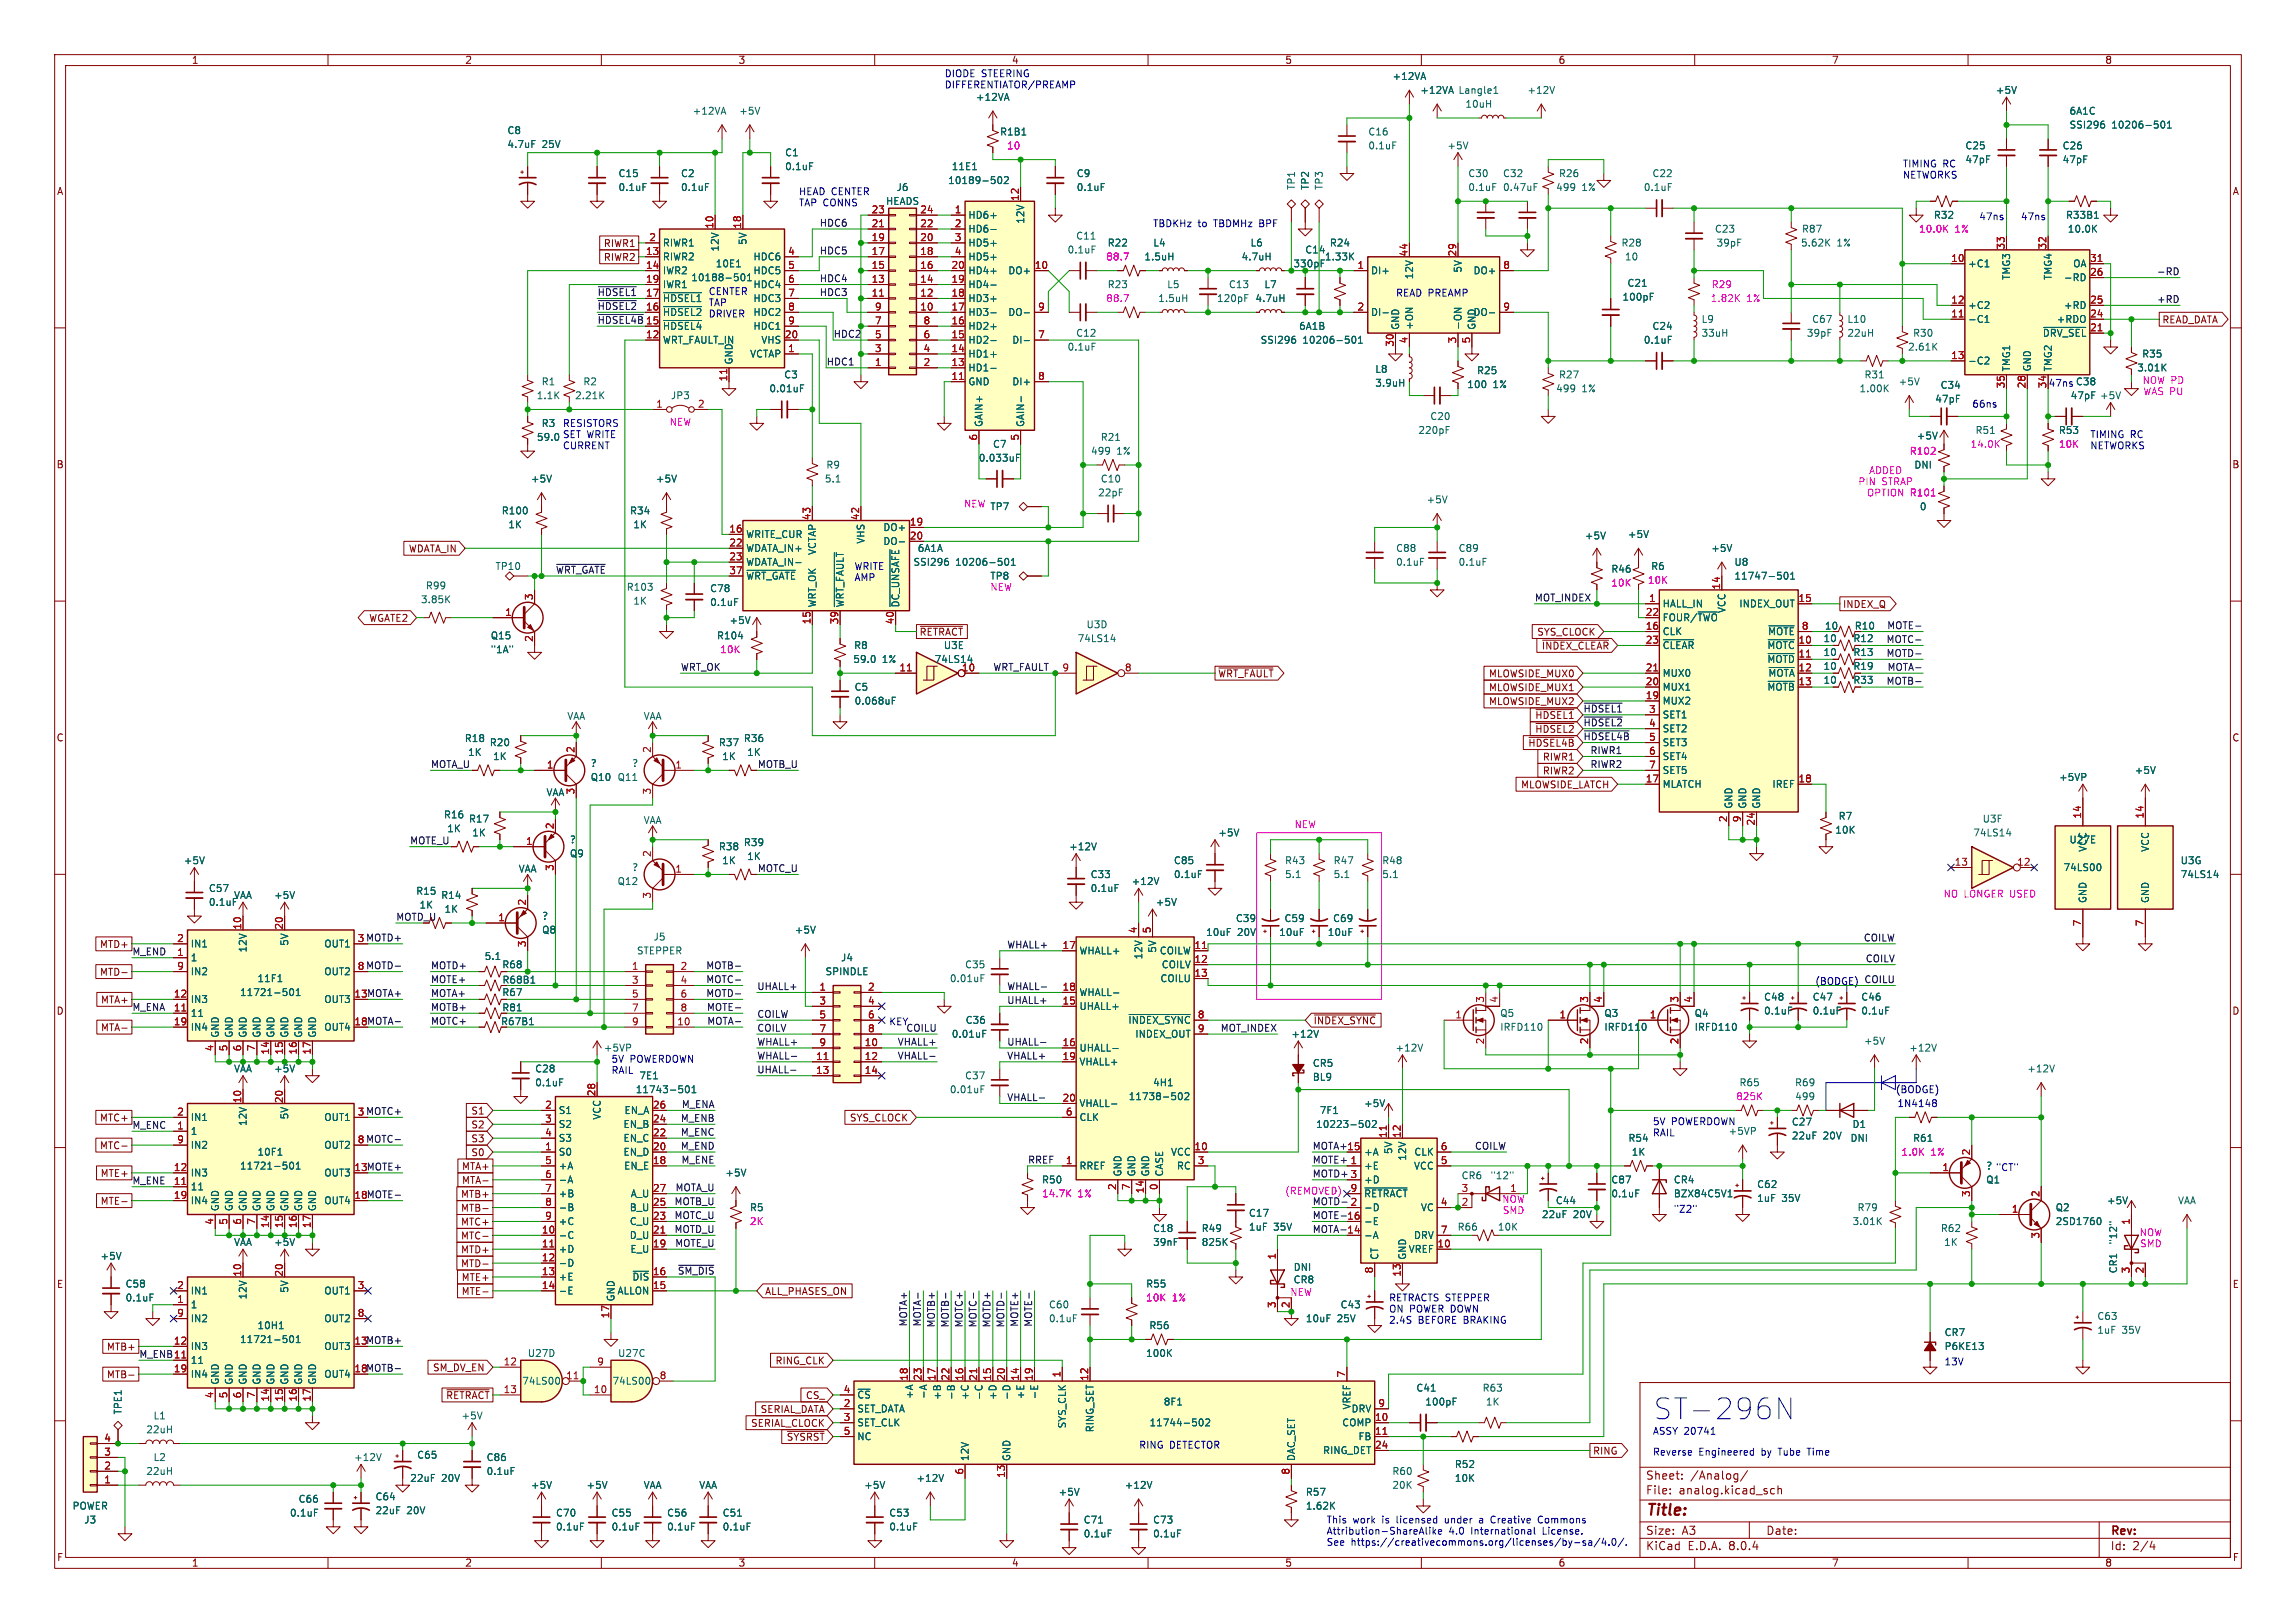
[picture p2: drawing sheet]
<svg xmlns="http://www.w3.org/2000/svg" width="420mm" height="297mm" viewBox="0 0 420 297" stroke-linecap="round" stroke-linejoin="round" font-family="sans-serif">
<defs><g id="words">
<text font-size="5.3" fill="#0000c2" x="302.3" y="260.1">ST-296N</text>
<text font-size="2.8" fill="#840000" x="301" y="277.9">Title:</text>
<g font-size="2.1" fill="#840000">
<text x="301" y="273.7">File:</text>
<text x="301" y="271">Sheet:</text>
<text x="307.1" y="273.7">analog.kicad_sch</text>
<text x="309.2" y="271">/Analog/</text>
<text x="301" y="281.1">Size:</text>
<text x="307.6" y="281.1">A3</text>
<text x="323" y="281.1">Date:</text>
<text x="386" y="281.3">Rev:</text>
<text x="301" y="283.9">KiCad</text>
<text x="308.7" y="283.9">E.D.A.</text>
<text x="316.3" y="283.9">8.0.4</text>
<text x="386" y="283.9">Id:</text>
<text x="390.1" y="283.9">2/4</text>
</g>
<g font-size="1.8" fill="#840000">
<text x="35" y="11.9">1</text>
<text x="85" y="11.9">2</text>
<text x="135" y="11.9">3</text>
<text x="185" y="11.9">4</text>
<text x="235" y="11.9">5</text>
<text x="285" y="11.9">6</text>
<text x="335" y="11.9">7</text>
<text x="385" y="11.9">8</text>
<text x="10.3" y="35.9">A</text>
<text x="408.3" y="35.9">A</text>
<text x="110.4" y="47.9">RIWR2</text>
<text x="110.4" y="45.4">RIWR1</text>
<text x="395.4" y="59.4">READ_DATA</text>
<text x="10.3" y="85.9">B</text>
<text x="408.2" y="85.9">B</text>
<text x="74.7" y="101.3">WDATA_IN</text>
<text x="67.4" y="114">WGATE2</text>
<text x="337" y="111.4">INDEX_Q</text>
<text x="168.1" y="116.5">~{RETRACT}</text>
<text x="281.1" y="116.5">SYS_CLOCK</text>
<text x="281.9" y="119.1">~{INDEX_CLEAR}</text>
<text x="338.9" y="117.7">R12</text>
<text x="339.2" y="115.4">R10</text>
<text x="222.7" y="124.1">~{WRT_FAULT}</text>
<text x="272.3" y="124.1">MLOWSIDE_MUX0</text>
<text x="338.9" y="122.8">R19</text>
<text x="338.9" y="125.3">R33</text>
<text x="338.9" y="120.2">R13</text>
<text x="272.3" y="129.2">MLOWSIDE_MUX2</text>
<text x="272.3" y="126.7">MLOWSIDE_MUX1</text>
<text x="280.7" y="131.8">~{HDSEL1}</text>
<text x="10.3" y="135.9">C</text>
<text x="279.5" y="136.8">~{HDSEL4B}</text>
<text x="280.7" y="134.3">~{HDSEL2}</text>
<text x="408.2" y="135.9">C</text>
<text x="282.1" y="141.9">RIWR2</text>
<text x="282.1" y="139.4">RIWR1</text>
<text x="278.1" y="144.5">MLOWSIDE_LATCH</text>
<text x="18.2" y="173.7">MTD+</text>
<text x="72.4" y="168.6">MOTD_U</text>
<text x="18.2" y="178.8">MTD-</text>
<text x="91.8" y="177.4">R68</text>
<text x="10.3" y="185.9">D</text>
<text x="18.4" y="183.8">MTA+</text>
<text x="64.7" y="182.6">13 MOTA+</text>
<text x="91.8" y="185.3">R81</text>
<text x="91.8" y="182.5">R67</text>
<text x="91.8" y="180.2">R68B1</text>
<text x="408.2" y="185.9">D</text>
<text x="18.4" y="188.9">MTA-</text>
<text x="64.7" y="187.7">18 MOTA-</text>
<text x="91.6" y="187.8">R67B1</text>
<text x="240.2" y="187.6">~{INDEX_SYNC}</text>
<text x="18.2" y="205.4">MTC+</text>
<text x="86.1" y="204.2">S1</text>
<text x="86.1" y="209.2">S3</text>
<text x="86.1" y="206.7">S2</text>
<text x="155.4" y="205.4">SYS_CLOCK</text>
<text x="18.2" y="210.5">MTC-</text>
<text x="18.3" y="215.6">MTE+</text>
<text x="64.7" y="214.4">13MOTE+</text>
<text x="84.4" y="214.3">MTA+</text>
<text x="86.1" y="211.8">S0</text>
<text x="18.3" y="220.7">MTE-</text>
<text x="64.7" y="219.5">18MOTE-</text>
<text x="84.2" y="221.9">MTB-</text>
<text x="84.2" y="219.4">MTB+</text>
<text x="84.4" y="216.9">MTA-</text>
<text x="84.2" y="227">MTC-</text>
<text x="84.2" y="224.5">MTC+</text>
<text x="84.2" y="229.6">MTD+</text>
<text x="84.2" y="232.1">MTD-</text>
<text x="10.3" y="235.9">E</text>
<text x="84.4" y="237.2">MTE-</text>
<text x="84.4" y="234.6">MTE+</text>
<text x="139.9" y="237.2">ALL_PHASES_ON</text>
<text x="408.3" y="235.9">E</text>
<text x="19.5" y="247.3">MTB+</text>
<text x="64.7" y="246.1">13MOTB+</text>
<text x="64.7" y="251.2">18MOTB-</text>
<text x="79.1" y="251.1">SM_DV_EN</text>
<text x="141.8" y="249.9">RING_CLK</text>
<text x="19.5" y="252.4">MTB-</text>
<text x="147.3" y="256.2">CS_</text>
<text x="137.3" y="261.3">SERIAL_CLOCK</text>
<text x="139" y="258.8">SERIAL_DATA</text>
<text x="143.8" y="263.8">~{SYSRST}</text>
<text x="291.3" y="266.4">RING</text>
<text x="10.3" y="285.9">F</text>
<text x="35" y="286.9">1</text>
<text x="85" y="286.9">2</text>
<text x="135" y="286.9">3</text>
<text x="185" y="286.9">4</text>
<text x="235" y="286.9">5</text>
<text x="285" y="286.9">6</text>
<text x="335" y="286.9">7</text>
<text x="385" y="286.9">8</text>
<text x="408.3" y="285.9">F</text>
</g>
<g font-size="1.8" fill="#0000c2">
<text x="172.7" y="14.2">DIODE STEERING</text>
<text x="172.7" y="16.3">DIFFERENTIATOR/PREAMP</text>
<text x="146" y="35.8">HEAD CENTER</text>
<text x="348" y="30.7">TIMING RC</text>
<text x="348" y="32.8">NETWORKS</text>
<text x="146" y="37.9">TAP CONNS</text>
<text x="210.8" y="41.7">TBDKHz</text>
<text x="219.1" y="41.7">to</text>
<text x="222.2" y="41.7">TBDMHz</text>
<text x="230.7" y="41.7">BPF</text>
<text x="361.9" y="40.4">47ns</text>
<text x="369.6" y="40.4">47ns</text>
<text x="121.2" y="58">~{HDSEL2}DRIVER</text>
<text x="129.5" y="54.1">CENTER</text>
<text x="129.5" y="56.1">TAP</text>
<text x="255.3" y="54.4">READ PREAMP</text>
<text x="374.6" y="70.9">47ns C38</text>
<text x="360.7" y="74.7">66ns</text>
<text x="102.9" y="78.2">RESISTORS</text>
<text x="102.9" y="80.3">SET WRITE</text>
<text x="102.9" y="82.3">CURRENT</text>
<text x="382.3" y="80.3">TIMING RC</text>
<text x="382.3" y="82.3">NETWORKS</text>
<text x="156.2" y="104.4">WRITE</text>
<text x="156.2" y="106.4">AMP</text>
<text x="332" y="180.4">(BODGE)</text>
<text x="162.6" y="187.7">KEY</text>
<text x="111.8" y="194.6">5V</text>
<text x="111.8" y="196.6">RAIL</text>
<text x="115.2" y="194.6">POWERDOWN</text>
<text x="346.7" y="200.3">(BODGE)</text>
<text x="347" y="202.8">1N4148</text>
<text x="302.3" y="206">5V</text>
<text x="302.3" y="208">RAIL</text>
<text x="305.7" y="206">POWERDOWN</text>
<text x="363.2" y="214.2">? &quot;CT&quot;</text>
<text x="306.1" y="222">&quot;Z2&quot;</text>
<text x="254" y="238.2">RETRACTS STEPPER</text>
<text x="254" y="240.3">ON POWER DOWN</text>
<text x="254" y="242.3">2.4S</text>
<text x="259.4" y="242.3">BEFORE BRAKING</text>
<text x="355.6" y="249.9">13V</text>
<text x="302.3" y="262.6">ASSY 20741</text>
<text x="208.3" y="265.2">RING DETECTOR</text>
<text x="302.3" y="266.5">Reverse</text>
<text x="310.7" y="266.5">Engineered</text>
<text x="322.3" y="266.5">by</text>
<text x="325.6" y="266.5">Tube</text>
<text x="331.1" y="266.5">Time</text>
<text x="242.6" y="278.9">This</text>
<text x="242.6" y="280.9">Attribution-ShareAlike</text>
<text x="247.5" y="278.9">work</text>
<text x="253" y="278.9">is</text>
<text x="255.8" y="278.9">licensed</text>
<text x="264.8" y="278.9">under</text>
<text x="265" y="280.9">4.0</text>
<text x="269.2" y="280.9">International</text>
<text x="271.3" y="278.9">a</text>
<text x="273.6" y="278.9">Creative</text>
<text x="282.5" y="278.9">Commons</text>
<text x="282.5" y="280.9">License.</text>
<text x="242.6" y="283">See</text>
<text x="247.1" y="283">https://creativecommons.org/licenses/by-sa/4.0/.</text>
</g>
<g font-size="1.8" fill="#006464">
<text x="254.6" y="14.8">+12VA</text>
<text x="259.7" y="17.4">+12VA</text>
<text x="266.7" y="17.4">Langle1</text>
<text x="279.3" y="17.4">+12V</text>
<text x="365" y="17.4">+5V</text>
<text x="126.6" y="21.2">+12VA</text>
<text x="135.1" y="21.2">+5V</text>
<text x="178.4" y="18.6">+12VA</text>
<text x="268" y="19.9">10uH</text>
<text x="378.5" y="21.2">6A1C</text>
<text x="378.5" y="23.7">SSI296</text>
<text x="386.3" y="23.7">10206-501</text>
<text x="92.7" y="24.7">C8</text>
<text x="92.7" y="27.3">4.7uF</text>
<text x="99.2" y="27.3">25V</text>
<text x="143.5" y="28.8">C1</text>
<text x="182.8" y="25">R1B1</text>
<text x="250.2" y="25">C16</text>
<text x="250.2" y="27.5">0.1uF</text>
<text x="264.7" y="27.5">+5V</text>
<text x="359.4" y="27.5">C25</text>
<text x="377.2" y="27.5">C26</text>
<text x="113" y="32.6">C15</text>
<text x="113" y="35.2">0.1uF</text>
<text x="124.5" y="32.6">C2</text>
<text x="124.5" y="35.2">0.1uF</text>
<text x="143.5" y="31.3">0.1uF</text>
<text x="163.9" y="35.2">J6</text>
<text x="173.3" y="33.9">10189-502</text>
<text x="174" y="31.3">11E1</text>
<text x="196.9" y="32.6">C9</text>
<text x="196.9" y="35.2">0.1uF</text>
<text x="237.1" y="34.8" transform="rotate(-90 237.1 34.8)">TP1</text>
<text x="239.6" y="34.8" transform="rotate(-90 239.6 34.8)">TP2</text>
<text x="242.2" y="34.8" transform="rotate(-90 242.2 34.8)">TP3</text>
<text x="268.5" y="32.6">C30</text>
<text x="268.5" y="35.2">0.1uF</text>
<text x="274.8" y="32.6">C32</text>
<text x="274.8" y="35.2">0.47uF</text>
<text x="284.6" y="35.2">499</text>
<text x="285.1" y="32.6">R26</text>
<text x="289.4" y="35.2">1%</text>
<text x="300.6" y="35.2">0.1uF</text>
<text x="302.2" y="32.6">C22</text>
<text x="359.4" y="30.1">47pF</text>
<text x="377.2" y="30.1">47pF</text>
<text x="162" y="37.7">HEADS</text>
<text x="177" y="40.2">HD6+</text>
<text x="187.6" y="41" transform="rotate(-90 187.6 41)">12V</text>
<text x="353.7" y="40.2">R32</text>
<text x="377.8" y="40.2">R33B1</text>
<text x="121.2" y="47.9">RIWR2</text>
<text x="121.2" y="45.3">RIWR1</text>
<text x="131.7" y="46.1" transform="rotate(-90 131.7 46.1)">12V</text>
<text x="136.8" y="44.9" transform="rotate(-90 136.8 44.9)">5V</text>
<text x="137.7" y="47.9">HDC6</text>
<text x="177" y="42.8">HD6-</text>
<text x="177" y="45.3">HD5+</text>
<text x="177" y="47.9">HD5+</text>
<text x="195.2" y="46.6">0.1uF</text>
<text x="196.8" y="44">C11</text>
<text x="202.5" y="45.3">R22</text>
<text x="209.2" y="47.9">1.5uH</text>
<text x="210.9" y="45.3">L4</text>
<text x="227" y="47.9">4.7uH</text>
<text x="228.6" y="45.3">L6</text>
<text x="238.7" y="46.6">C14</text>
<text x="242.3" y="47.9">1.33K</text>
<text x="243.2" y="45.3">R24</text>
<text x="296.5" y="45.3">R28</text>
<text x="297.1" y="47.9">10</text>
<text x="313.6" y="42.8">C23</text>
<text x="313.9" y="45.3">39pF</text>
<text x="329.3" y="45.3">5.62K</text>
<text x="329.5" y="42.8">R87</text>
<text x="336" y="45.3">1%</text>
<text x="378.1" y="42.8">10.0K</text>
<text x="121.2" y="50.4">IWR2</text>
<text x="121.2" y="52.9">IWR1</text>
<text x="126.4" y="51.7">10188-501</text>
<text x="130.8" y="49.1">10E1</text>
<text x="137.7" y="50.4">HDC5</text>
<text x="137.7" y="52.9">HDC4</text>
<text x="177" y="52.9">HD4-</text>
<text x="177" y="50.4">HD4+</text>
<text x="184.3" y="50.4">DO+</text>
<text x="202.5" y="52.9">R23</text>
<text x="213.4" y="52.9">L5</text>
<text x="224.7" y="52.9">C13</text>
<text x="231.2" y="52.9">L7</text>
<text x="250.7" y="50.4">DI+</text>
<text x="258.7" y="51.2" transform="rotate(-90 258.7 51.2)">12V</text>
<text x="267.6" y="50" transform="rotate(-90 267.6 50)">5V</text>
<text x="269.4" y="50.4">DO+</text>
<text x="297.6" y="52.7">C21</text>
<text x="359.9" y="49.1">+C1</text>
<text x="367.9" y="51.3" transform="rotate(-90 367.9 51.3)">TMG3</text>
<text x="375.5" y="51.3" transform="rotate(-90 375.5 51.3)">TMG4</text>
<text x="377.4" y="51.7">-RD</text>
<text x="379.1" y="49.1">OA</text>
<text x="121.2" y="55.5">~{HDSEL1}</text>
<text x="121.2" y="58">~{HDSEL2}</text>
<text x="137.7" y="55.5">HDC3</text>
<text x="137.7" y="58">HDC2</text>
<text x="177" y="58">HD3-</text>
<text x="177" y="55.5">HD3+</text>
<text x="184.3" y="58">DO-</text>
<text x="211.8" y="55.5">1.5uH</text>
<text x="222.5" y="55.5">120pF</text>
<text x="229.6" y="55.5">4.7uH</text>
<text x="250.7" y="58">DI-</text>
<text x="269.4" y="58">DO-</text>
<text x="296.7" y="55.2">100pF</text>
<text x="311.2" y="59.3">L9</text>
<text x="331.4" y="59.3">C67</text>
<text x="337.8" y="59.3">L10</text>
<text x="359.9" y="59.3">-C1</text>
<text x="359.9" y="56.7">+C2</text>
<text x="376.1" y="59.3">+RDO</text>
<text x="377.4" y="56.7">+RD</text>
<text x="121.2" y="63.1">WRT_FAULT_IN</text>
<text x="121.2" y="60.6">~{HDSEL4}</text>
<text x="137.1" y="65.6">VCTAP</text>
<text x="137.7" y="60.6">HDC1</text>
<text x="139.2" y="63.1">VHS</text>
<text x="177" y="65.6">HD1+</text>
<text x="177" y="63.1">HD2-</text>
<text x="177" y="60.6">HD2+</text>
<text x="185.1" y="63.1">DI-</text>
<text x="195.2" y="64.4">0.1uF</text>
<text x="196.8" y="61.8">C12</text>
<text x="230.5" y="63.1">SSI296</text>
<text x="237.5" y="60.6">6A1B</text>
<text x="238.3" y="63.1">10206-501</text>
<text x="256.1" y="60.5" transform="rotate(-90 256.1 60.5)">GND</text>
<text x="258.7" y="60.5" transform="rotate(-90 258.7 60.5)">+ON</text>
<text x="267.6" y="60.5" transform="rotate(-90 267.6 60.5)">-ON</text>
<text x="270.1" y="60.5" transform="rotate(-90 270.1 60.5)">GND</text>
<text x="300.6" y="63.1">0.1uF</text>
<text x="302.2" y="60.6">C24</text>
<text x="311.2" y="61.8">33uH</text>
<text x="330.4" y="61.8">39pF</text>
<text x="337.8" y="61.8">22uH</text>
<text x="348.9" y="64.4">2.61K</text>
<text x="349.8" y="61.8">R30</text>
<text x="373.6" y="61.8">~{DRV_SEL}</text>
<text x="391.8" y="65.6">R35</text>
<text x="99" y="70.7">R1</text>
<text x="106.6" y="70.7">R2</text>
<text x="134.2" y="66.8" transform="rotate(-90 134.2 66.8)">GND</text>
<text x="140.6" y="72">0.01uF</text>
<text x="143.4" y="69.4">C3</text>
<text x="177" y="70.7">GND</text>
<text x="177" y="68.2">HD1-</text>
<text x="185.1" y="70.7">DI+</text>
<text x="251.5" y="71">3.9uH</text>
<text x="251.5" y="68.4">L8</text>
<text x="268.3" y="71.2">100</text>
<text x="270.1" y="68.7">R25</text>
<text x="273.1" y="71.2">1%</text>
<text x="284.6" y="72">499</text>
<text x="285.1" y="69.4">R27</text>
<text x="289.4" y="72">1%</text>
<text x="340" y="72">1.00K</text>
<text x="341" y="69.4">R31</text>
<text x="347.2" y="70.7">+5V</text>
<text x="354.9" y="71.3">C34</text>
<text x="359.9" y="66.9">-C2</text>
<text x="367.9" y="68.1" transform="rotate(-90 367.9 68.1)">TMG1</text>
<text x="371.7" y="68.1" transform="rotate(-90 371.7 68.1)">GND</text>
<text x="375.5" y="68.1" transform="rotate(-90 375.5 68.1)">TMG2</text>
<text x="379.6" y="70.7">C38</text>
<text x="390.8" y="68.2">3.01K</text>
<text x="98.1" y="73.3">1.1K</text>
<text x="105.1" y="73.3">2.21K</text>
<text x="122.6" y="73.3">JP3</text>
<text x="261.5" y="77.1">C20</text>
<text x="353.9" y="73.9">47pF</text>
<text x="378.7" y="73.3">47pF</text>
<text x="384" y="73.3">+5V</text>
<text x="98.1" y="80.9">59.0</text>
<text x="99" y="78.3">R3</text>
<text x="179.9" y="78.2" transform="rotate(-90 179.9 78.2)">GAIN+</text>
<text x="181.5" y="82.1">C7</text>
<text x="187.6" y="78.2" transform="rotate(-90 187.6 78.2)">GAIN-</text>
<text x="199.5" y="83.4">499</text>
<text x="201.3" y="80.9">R21</text>
<text x="204.3" y="83.4">1%</text>
<text x="259.4" y="79.6">220pF</text>
<text x="350.5" y="80.6">+5V</text>
<text x="361.3" y="79.6">R51</text>
<text x="376.5" y="79.6">R53</text>
<text x="97" y="88.5">+5V</text>
<text x="119.9" y="88.5">+5V</text>
<text x="150.8" y="88.5">5.1</text>
<text x="151.1" y="86">R9</text>
<text x="178.9" y="84.7">0.033uF</text>
<text x="201.3" y="88.5">C10</text>
<text x="350.1" y="86">DNI</text>
<text x="91.7" y="94.3">R100</text>
<text x="115.1" y="94.3">R34</text>
<text x="181.1" y="93.6">TP7</text>
<text x="200.8" y="91">22pF</text>
<text x="260.9" y="92.3">+5V</text>
<text x="351.1" y="93.6">0</text>
<text x="92.9" y="96.9">1K</text>
<text x="115.8" y="96.9">1K</text>
<text x="136.4" y="98.7">WRITE_CUR</text>
<text x="136.4" y="101.2">WDATA_IN+</text>
<text x="149.5" y="101.6" transform="rotate(-90 149.5 101.6)">VCTAP</text>
<text x="158.3" y="99.6" transform="rotate(-90 158.3 99.6)">VHS</text>
<text x="161.5" y="97.4">DO+</text>
<text x="161.5" y="99.9">DO-</text>
<text x="167.8" y="101.2">6A1A</text>
<text x="255.3" y="101.2">C88</text>
<text x="266.7" y="101.2">C89</text>
<text x="289.8" y="98.9">+5V</text>
<text x="297.7" y="98.7">+5V</text>
<text x="312.9" y="101.2">+5V</text>
<text x="90.5" y="104.5">TP10</text>
<text x="136.4" y="103.7">WDATA_IN-</text>
<text x="136.4" y="106.3">~{WRT_GATE}</text>
<text x="167" y="103.7">SSI296</text>
<text x="174.8" y="103.7">10206-501</text>
<text x="181.1" y="106.3">TP8</text>
<text x="255.3" y="103.7">0.1uF</text>
<text x="266.7" y="103.7">0.1uF</text>
<text x="294.7" y="105">R46</text>
<text x="301.9" y="104.5">R6</text>
<text x="317.2" y="103.7">U8</text>
<text x="317.2" y="106.3">11747-501</text>
<text x="76.9" y="110.6">3.85K</text>
<text x="77.8" y="108.1">R99</text>
<text x="114.5" y="108.3">R103</text>
<text x="115.8" y="110.8">1K</text>
<text x="129.8" y="108.6">C78</text>
<text x="129.8" y="111.1">0.1uF</text>
<text x="149.5" y="111.3" transform="rotate(-90 149.5 111.3)">WRT_OK</text>
<text x="154.5" y="111.3" transform="rotate(-90 154.5 111.3)">~{WRT_FAULT}</text>
<text x="164.7" y="111.3" transform="rotate(-90 164.7 111.3)">~{DC_UNSAFE}</text>
<text x="304" y="111.4">HALL_IN</text>
<text x="304" y="113.9">FOUR/~{TWO}</text>
<text x="315.8" y="112.3" transform="rotate(-90 315.8 112.3)">VCC</text>
<text x="318.1" y="111.4">INDEX_OUT</text>
<text x="89.7" y="117.2">Q15</text>
<text x="89.7" y="119.7">&quot;1A&quot;</text>
<text x="131.1" y="117.2">R104</text>
<text x="133.3" y="114.4">+5V</text>
<text x="156.1" y="119">R8</text>
<text x="172.6" y="119">U3E</text>
<text x="197" y="117.7">74LS14</text>
<text x="198.7" y="115.2">U3D</text>
<text x="304" y="116.4">CLK</text>
<text x="304" y="119">~{CLEAR}</text>
<text x="323.2" y="119">~{MOTC}</text>
<text x="323.3" y="116.4">~{MOTE}</text>
<text x="333.5" y="117.7">10</text>
<text x="333.7" y="115.4">10</text>
<text x="156" y="121.5">59.0</text>
<text x="161.4" y="121.5">1%</text>
<text x="170.9" y="121.5">74LS14</text>
<text x="304" y="124.1">MUX0</text>
<text x="323.2" y="121.5">~{MOTD}</text>
<text x="323.4" y="124.1">~{MOTA}</text>
<text x="333.5" y="122.8">10</text>
<text x="333.5" y="125.3">10</text>
<text x="333.5" y="120.2">10</text>
<text x="103.7" y="131.9">VAA</text>
<text x="117.6" y="131.9">VAA</text>
<text x="156.2" y="126.6">C5</text>
<text x="156.2" y="129.1">0.068uF</text>
<text x="304" y="129.1">MUX2</text>
<text x="304" y="126.6">MUX1</text>
<text x="304" y="131.7">SET1</text>
<text x="323.2" y="126.6">~{MOTB}</text>
<text x="84.9" y="136">R18</text>
<text x="89.5" y="136.8">R20</text>
<text x="131.4" y="136.8">R37</text>
<text x="136" y="136">R36</text>
<text x="304" y="134.2">SET2</text>
<text x="304" y="136.8">SET3</text>
<text x="85.5" y="138.5">1K</text>
<text x="90.1" y="139.3">1K</text>
<text x="108" y="143.1">Q10</text>
<text x="108" y="140.6">?</text>
<text x="112.9" y="143.1">Q11</text>
<text x="115.5" y="140.6">?</text>
<text x="132" y="139.3">1K</text>
<text x="136.6" y="138.5">1K</text>
<text x="304" y="139.3">SET4</text>
<text x="304" y="141.8">SET5</text>
<text x="376.5" y="143.1">+5VP</text>
<text x="390.4" y="141.8">+5V</text>
<text x="81.1" y="150">R16</text>
<text x="99.9" y="145.9">VAA</text>
<text x="304" y="144.4">MLATCH</text>
<text x="317.1" y="148.1" transform="rotate(-90 317.1 148.1)">GND</text>
<text x="319.6" y="148.1" transform="rotate(-90 319.6 148.1)">GND</text>
<text x="322.2" y="148.1" transform="rotate(-90 322.2 148.1)">GND</text>
<text x="324.1" y="144.4">IREF</text>
<text x="81.7" y="152.5">1K</text>
<text x="85.7" y="150.7">R17</text>
<text x="86.3" y="153.3">1K</text>
<text x="104.1" y="154.5">?</text>
<text x="117.6" y="151">VAA</text>
<text x="131.4" y="155.8">R38</text>
<text x="136" y="155">R39</text>
<text x="195.5" y="155.8">+12V</text>
<text x="222.8" y="153.3">+5V</text>
<text x="335.6" y="152.8">10K</text>
<text x="336.2" y="150.2">R7</text>
<text x="360.9" y="153.3">74LS14</text>
<text x="362.6" y="150.7">U3F</text>
<text x="378.4" y="154.5">U27E</text>
<text x="381.9" y="156" transform="rotate(-90 381.9 156)">VCC</text>
<text x="393.3" y="156" transform="rotate(-90 393.3 156)">VCC</text>
<text x="33.5" y="158.3">+5V</text>
<text x="94.8" y="159.9">VAA</text>
<text x="104.1" y="157.1">Q9</text>
<text x="115.5" y="159.6">?</text>
<text x="132" y="158.3">1K</text>
<text x="136.6" y="157.6">1K</text>
<text x="199.4" y="160.9">C33</text>
<text x="214.6" y="158.3">C85</text>
<text x="214.6" y="160.9">0.1uF</text>
<text x="235" y="158.3">R43</text>
<text x="235" y="160.9">5.1</text>
<text x="243.8" y="158.3">R47</text>
<text x="243.8" y="160.9">5.1</text>
<text x="252.7" y="158.3">R48</text>
<text x="252.7" y="160.9">5.1</text>
<text x="377.4" y="159.6">74LS00</text>
<text x="398.8" y="158.3">U3G</text>
<text x="398.8" y="160.9">74LS14</text>
<text x="38.1" y="163.4">C57</text>
<text x="38.1" y="166">0.1uF</text>
<text x="42.7" y="164.7">VAA</text>
<text x="50" y="164.7">+5V</text>
<text x="76" y="163.9">R15</text>
<text x="76.6" y="166.5">1K</text>
<text x="80.6" y="164.7">R14</text>
<text x="81.2" y="167.2">1K</text>
<text x="112.9" y="162.2">Q12</text>
<text x="199.4" y="163.4">0.1uF</text>
<text x="206.9" y="162.2">+12V</text>
<text x="211.3" y="166">+5V</text>
<text x="381.9" y="165.4" transform="rotate(-90 381.9 165.4)">GND</text>
<text x="393.3" y="165.4" transform="rotate(-90 393.3 165.4)">GND</text>
<text x="34.8" y="173.6">IN1</text>
<text x="52.9" y="173.2" transform="rotate(-90 52.9 173.2)">5V</text>
<text x="59.2" y="173.6">OUT1</text>
<text x="99.1" y="171">Q8</text>
<text x="99.1" y="168.5">?</text>
<text x="119.5" y="172.3">J5</text>
<text x="145.3" y="171">+5V</text>
<text x="220.5" y="171.5">10uF</text>
<text x="226" y="168.9">C39</text>
<text x="226.4" y="171.5">20V</text>
<text x="233.9" y="171.5">10uF</text>
<text x="234.9" y="168.9">C59</text>
<text x="242.8" y="171.5">10uF</text>
<text x="243.7" y="168.9">C69</text>
<text x="34.8" y="176.1">1</text>
<text x="34.8" y="178.7">IN2</text>
<text x="45.3" y="174.4" transform="rotate(-90 45.3 174.4)">12V</text>
<text x="47" y="179.9">11F1</text>
<text x="59.2" y="178.7">OUT2</text>
<text x="88.6" y="175.9">5.1</text>
<text x="116.4" y="174.9">STEPPER</text>
<text x="150.9" y="178.7">SPINDLE</text>
<text x="153.7" y="176.1">J4</text>
<text x="173.7" y="179.9">0.01uF</text>
<text x="176.4" y="177.4">C35</text>
<text x="197.4" y="174.9">WHALL+</text>
<text x="209.1" y="175.7" transform="rotate(-90 209.1 175.7)">12V</text>
<text x="211.7" y="174.5" transform="rotate(-90 211.7 174.5)">5V</text>
<text x="212" y="174.9">COILW</text>
<text x="212.2" y="179.9">COILU</text>
<text x="212.4" y="177.4">COILV</text>
<text x="34.8" y="183.7">IN3</text>
<text x="43.8" y="182.5">11721-501</text>
<text x="59.2" y="183.7">OUT3</text>
<text x="197.4" y="185">UHALL+</text>
<text x="197.4" y="182.5">WHALL-</text>
<text x="322.6" y="183.3">C48</text>
<text x="322.6" y="185.9">0.1uF</text>
<text x="331.5" y="183.3">C47</text>
<text x="331.5" y="185.9">0.1uF</text>
<text x="340.4" y="183.3">C46</text>
<text x="340.4" y="185.9">0.1uF</text>
<text x="34.8" y="186.3">11</text>
<text x="34.8" y="188.8">IN4</text>
<text x="40.2" y="190" transform="rotate(-90 40.2 190)">GND</text>
<text x="42.8" y="190" transform="rotate(-90 42.8 190)">GND</text>
<text x="45.3" y="190" transform="rotate(-90 45.3 190)">GND</text>
<text x="47.9" y="190" transform="rotate(-90 47.9 190)">GND</text>
<text x="50.4" y="190" transform="rotate(-90 50.4 190)">GND</text>
<text x="52.9" y="190" transform="rotate(-90 52.9 190)">GND</text>
<text x="55.5" y="190" transform="rotate(-90 55.5 190)">GND</text>
<text x="58" y="190" transform="rotate(-90 58 190)">GND</text>
<text x="59.2" y="188.8">OUT4</text>
<text x="174" y="190.1">0.01uF</text>
<text x="176.5" y="187.6">C36</text>
<text x="206.3" y="187.6">~{INDEX_SYNC}</text>
<text x="207.6" y="190.1">INDEX_OUT</text>
<text x="236.1" y="190.1">+12V</text>
<text x="274.3" y="186.3">Q5</text>
<text x="274.3" y="188.8">IRFD110</text>
<text x="293.4" y="186.3">Q3</text>
<text x="293.4" y="188.8">IRFD110</text>
<text x="309.9" y="186.3">Q4</text>
<text x="309.9" y="188.8">IRFD110</text>
<text x="340.9" y="191.4">+5V</text>
<text x="42.7" y="196.4">VAA</text>
<text x="50" y="196.4">+5V</text>
<text x="97.8" y="196.4">C28</text>
<text x="110.4" y="192.6">+5VP</text>
<text x="116.8" y="197.7">7E1</text>
<text x="176.4" y="197.7">C37</text>
<text x="197.4" y="192.6">UHALL-</text>
<text x="197.4" y="195.2">VHALL+</text>
<text x="240" y="195.4">CR5</text>
<text x="240" y="198">BL9</text>
<text x="255.2" y="192.6">+12V</text>
<text x="349.1" y="192.6">+12V</text>
<text x="370.7" y="196.4">+12V</text>
<text x="97.8" y="199">0.1uF</text>
<text x="116.2" y="200.3">11743-501</text>
<text x="173.7" y="200.3">0.01uF</text>
<text x="197.4" y="202.8">VHALL-</text>
<text x="206.4" y="201.5">11738-502</text>
<text x="210.8" y="199">4H1</text>
<text x="249.4" y="202.8">+5V</text>
<text x="318.1" y="199">R65</text>
<text x="328.3" y="199">R69</text>
<text x="328.3" y="201.5">499</text>
<text x="34.8" y="207.9">1</text>
<text x="34.8" y="205.3">IN1</text>
<text x="45.3" y="206.1" transform="rotate(-90 45.3 206.1)">12V</text>
<text x="52.9" y="204.9" transform="rotate(-90 52.9 204.9)">5V</text>
<text x="59.2" y="205.3">OUT1</text>
<text x="102.1" y="204.1">S1</text>
<text x="102.1" y="206.6">S2</text>
<text x="102.1" y="209.1">S3</text>
<text x="110.1" y="205" transform="rotate(-90 110.1 205)">VCC</text>
<text x="114" y="209.1">EN_C</text>
<text x="114" y="206.6">EN_B</text>
<text x="114.1" y="204.1">EN_A</text>
<text x="197.4" y="205.3">CLK</text>
<text x="240.7" y="206.6">10223-502</text>
<text x="241.3" y="204.1">7F1</text>
<text x="297.8" y="209.1">R54</text>
<text x="316.1" y="207.9">+5VP</text>
<text x="327.7" y="206.2">C27</text>
<text x="327.7" y="208.7">22uF</text>
<text x="333.5" y="208.7">20V</text>
<text x="338.4" y="209.1">DNI</text>
<text x="338.8" y="206.6">D1</text>
<text x="349.8" y="209.1">R61</text>
<text x="34.8" y="215.5">IN3</text>
<text x="34.8" y="210.4">IN2</text>
<text x="43.8" y="214.2">11721-501</text>
<text x="47" y="211.7">10F1</text>
<text x="59.2" y="215.5">OUT3</text>
<text x="59.2" y="210.4">OUT2</text>
<text x="102.1" y="211.7">S0</text>
<text x="102.1" y="214.2">+A</text>
<text x="114" y="211.7">EN_D</text>
<text x="114.1" y="214.2">EN_E</text>
<text x="132.6" y="215.5">+5V</text>
<text x="197.4" y="214.2">RREF</text>
<text x="205.3" y="215.4" transform="rotate(-90 205.3 215.4)">GND</text>
<text x="207.9" y="215.4" transform="rotate(-90 207.9 215.4)">GND</text>
<text x="210.4" y="215.4" transform="rotate(-90 210.4 215.4)">GND</text>
<text x="213" y="215.4" transform="rotate(-90 213 215.4)">CASE</text>
<text x="214.1" y="211.7">VCC</text>
<text x="215.2" y="214.2">RC</text>
<text x="249.4" y="214.2">+E</text>
<text x="249.4" y="211.7">+A</text>
<text x="254.9" y="211.3" transform="rotate(-90 254.9 211.3)">5V</text>
<text x="257.4" y="212.5" transform="rotate(-90 257.4 212.5)">12V</text>
<text x="258.5" y="214.2">VCC</text>
<text x="258.6" y="211.7">CLK</text>
<text x="298.4" y="211.7">1K</text>
<text x="363.2" y="214.2">?</text>
<text x="34.8" y="218">11</text>
<text x="34.8" y="220.6">IN4</text>
<text x="40.2" y="221.7" transform="rotate(-90 40.2 221.7)">GND</text>
<text x="42.8" y="221.7" transform="rotate(-90 42.8 221.7)">GND</text>
<text x="45.3" y="221.7" transform="rotate(-90 45.3 221.7)">GND</text>
<text x="47.9" y="221.7" transform="rotate(-90 47.9 221.7)">GND</text>
<text x="50.4" y="221.7" transform="rotate(-90 50.4 221.7)">GND</text>
<text x="52.9" y="221.7" transform="rotate(-90 52.9 221.7)">GND</text>
<text x="55.5" y="221.7" transform="rotate(-90 55.5 221.7)">GND</text>
<text x="58" y="221.7" transform="rotate(-90 58 221.7)">GND</text>
<text x="59.2" y="220.6">OUT4</text>
<text x="102.1" y="216.8">-A</text>
<text x="102.1" y="219.3">+B</text>
<text x="102.1" y="221.8">-B</text>
<text x="115.1" y="221.8">B_U</text>
<text x="115.3" y="219.3">A_U</text>
<text x="137.1" y="221.8">R5</text>
<text x="190.5" y="216.8">R50</text>
<text x="249.4" y="221.8">-D</text>
<text x="249.4" y="216.8">+D</text>
<text x="249.4" y="219.3">~{RETRACT}</text>
<text x="259.8" y="221.8">VC</text>
<text x="267.3" y="216">CR6</text>
<text x="272.5" y="216">&quot;12&quot;</text>
<text x="284.5" y="220.6">C44</text>
<text x="294.7" y="216.8">C87</text>
<text x="294.7" y="219.3">0.1uF</text>
<text x="306.1" y="216.8">CR4</text>
<text x="306.1" y="219.3">BZX84C5V1</text>
<text x="321.3" y="217.6">C62</text>
<text x="321.3" y="220.1">1uF</text>
<text x="325.9" y="220.1">35V</text>
<text x="339.7" y="221.8">R79</text>
<text x="363.2" y="216.8">Q1</text>
<text x="375.9" y="221.8">Q2</text>
<text x="385.3" y="220.6">+5V</text>
<text x="398.3" y="220.6">VAA</text>
<text x="102.1" y="226.9">-C</text>
<text x="102.1" y="224.4">+C</text>
<text x="115.1" y="226.9">D_U</text>
<text x="115.1" y="224.4">C_U</text>
<text x="210.8" y="225.7">C18</text>
<text x="219.7" y="225.7">R49</text>
<text x="228.4" y="225.4">1uF</text>
<text x="228.4" y="222.9">C17</text>
<text x="233" y="225.4">35V</text>
<text x="249.4" y="226.9">-A</text>
<text x="249.4" y="224.4">-E</text>
<text x="258.5" y="226.9">DRV</text>
<text x="266.5" y="225.4">R66</text>
<text x="273.9" y="225.4">10K</text>
<text x="282" y="223.1">22uF</text>
<text x="287.8" y="223.1">20V</text>
<text x="338.8" y="224.4">3.01K</text>
<text x="354.9" y="225.7">R62</text>
<text x="375.9" y="224.4">2SD1760</text>
<text x="387.5" y="227.8" transform="rotate(-90 387.5 227.8)">&quot;12&quot;</text>
<text x="18.3" y="230.7">+5V</text>
<text x="42.7" y="228.2">VAA</text>
<text x="50" y="228.2">+5V</text>
<text x="102.1" y="229.5">+D</text>
<text x="102.1" y="232">-D</text>
<text x="115.2" y="229.5">E_U</text>
<text x="210.8" y="228.2">39nF</text>
<text x="219.7" y="228.2">825K</text>
<text x="236.5" y="232.8">DNI</text>
<text x="252.3" y="230.6" transform="rotate(-90 252.3 230.6)">CT</text>
<text x="257.4" y="230.6" transform="rotate(-90 257.4 230.6)">GND</text>
<text x="257.6" y="229.5">VREF</text>
<text x="355.5" y="228.2">1K</text>
<text x="387.5" y="233.1" transform="rotate(-90 387.5 233.1)">CR1</text>
<text x="22.9" y="235.8">C58</text>
<text x="22.9" y="238.4">0.1uF</text>
<text x="34.8" y="239.6">1</text>
<text x="34.8" y="237.1">IN1</text>
<text x="45.3" y="237.9" transform="rotate(-90 45.3 237.9)">12V</text>
<text x="52.9" y="236.7" transform="rotate(-90 52.9 236.7)">5V</text>
<text x="59.2" y="237.1">OUT1</text>
<text x="102.1" y="234.5">+E</text>
<text x="102.1" y="237.1">-E</text>
<text x="112.6" y="238.3" transform="rotate(-90 112.6 238.3)">GND</text>
<text x="112.9" y="237.1">ALLON</text>
<text x="115.6" y="234.5">~{DIS}</text>
<text x="191.8" y="239.6">C60</text>
<text x="209.6" y="235.8">R55</text>
<text x="236.5" y="235.1">CR8</text>
<text x="245.1" y="239.6">C43</text>
<text x="34.8" y="242.2">IN2</text>
<text x="43.8" y="246">11721-501</text>
<text x="47" y="243.4">10H1</text>
<text x="59.2" y="242.2">OUT2</text>
<text x="191.8" y="242.2">0.1uF</text>
<text x="210.1" y="243.4">R56</text>
<text x="238.8" y="242.2">10uF</text>
<text x="244.6" y="242.2">25V</text>
<text x="355.6" y="244.7">CR7</text>
<text x="383.6" y="241.7">C63</text>
<text x="383.6" y="244.3">1uF</text>
<text x="388.2" y="244.3">35V</text>
<text x="34.8" y="249.8">11</text>
<text x="34.8" y="247.2">IN3</text>
<text x="59.2" y="247.2">OUT3</text>
<text x="96.4" y="248.5">U27D</text>
<text x="113" y="248.5">U27C</text>
<text x="209.5" y="248.5">100K</text>
<text x="355.6" y="247.2">P6KE13</text>
<text x="34.8" y="252.3">IN4</text>
<text x="40.2" y="253.5" transform="rotate(-90 40.2 253.5)">GND</text>
<text x="42.8" y="253.5" transform="rotate(-90 42.8 253.5)">GND</text>
<text x="45.3" y="253.5" transform="rotate(-90 45.3 253.5)">GND</text>
<text x="47.9" y="253.5" transform="rotate(-90 47.9 253.5)">GND</text>
<text x="50.4" y="253.5" transform="rotate(-90 50.4 253.5)">GND</text>
<text x="52.9" y="253.5" transform="rotate(-90 52.9 253.5)">GND</text>
<text x="55.5" y="253.5" transform="rotate(-90 55.5 253.5)">GND</text>
<text x="58" y="253.5" transform="rotate(-90 58 253.5)">GND</text>
<text x="59.2" y="252.3">OUT4</text>
<text x="95.4" y="253.6">74LS00</text>
<text x="111.9" y="253.6">74LS00</text>
<text x="156.7" y="256.1">~{CS}</text>
<text x="167.2" y="256.1" transform="rotate(-90 167.2 256.1)">+A</text>
<text x="169.8" y="256.1" transform="rotate(-90 169.8 256.1)">-A</text>
<text x="172.3" y="256.3" transform="rotate(-90 172.3 256.3)">+B</text>
<text x="174.9" y="256.3" transform="rotate(-90 174.9 256.3)">-B</text>
<text x="177.4" y="256.3" transform="rotate(-90 177.4 256.3)">+C</text>
<text x="179.9" y="256.3" transform="rotate(-90 179.9 256.3)">-C</text>
<text x="182.5" y="256.3" transform="rotate(-90 182.5 256.3)">+D</text>
<text x="185" y="256.3" transform="rotate(-90 185 256.3)">-D</text>
<text x="187.6" y="256.2" transform="rotate(-90 187.6 256.2)">+E</text>
<text x="190.1" y="256.2" transform="rotate(-90 190.1 256.2)">-E</text>
<text x="212.8" y="257.4">8F1</text>
<text x="259" y="254.9">C41</text>
<text x="260.6" y="257.4">100pF</text>
<text x="271.1" y="254.9">R63</text>
<text x="271.7" y="257.4">1K</text>
<text x="22.5" y="258.9" transform="rotate(-90 22.5 258.9)">TPE1</text>
<text x="26.7" y="262.5">22uH</text>
<text x="28" y="259.9">L1</text>
<text x="84.3" y="259.9">+5V</text>
<text x="156.7" y="258.7">SET_DATA</text>
<text x="156.7" y="261.2">SET_CLK</text>
<text x="156.7" y="263.8">NC</text>
<text x="195.2" y="261.5" transform="rotate(-90 195.2 261.5)">SYS_CLK</text>
<text x="200.3" y="262.2" transform="rotate(-90 200.3 262.2)">RING_SET</text>
<text x="210.2" y="261.2">11744-502</text>
<text x="245.4" y="261.2">COMP</text>
<text x="247.1" y="258.7">DRV</text>
<text x="247.2" y="258" transform="rotate(-90 247.2 258)">VREF</text>
<text x="248.4" y="263.8">FB</text>
<text x="28" y="267.6">L2</text>
<text x="64.7" y="267.6">+12V</text>
<text x="76.2" y="267.1">C65</text>
<text x="88.9" y="267.6">C86</text>
<text x="177.4" y="267.5" transform="rotate(-90 177.4 267.5)">12V</text>
<text x="185" y="267.5" transform="rotate(-90 185 267.5)">GND</text>
<text x="237.1" y="267.5" transform="rotate(-90 237.1 267.5)">DAC_SET</text>
<text x="241.9" y="266.3">RING_DET</text>
<text x="266" y="268.8">R52</text>
<text x="26.7" y="270.1">22uH</text>
<text x="54.5" y="275.2">C66</text>
<text x="68.6" y="274.8">C64</text>
<text x="74.9" y="271.4">22uF</text>
<text x="80.8" y="271.4">20V</text>
<text x="88.9" y="270.1">0.1uF</text>
<text x="97" y="272.6">+5V</text>
<text x="107.2" y="272.6">+5V</text>
<text x="117.6" y="272.6">VAA</text>
<text x="127.8" y="272.6">VAA</text>
<text x="158" y="272.6">+5V</text>
<text x="167.5" y="271.4">+12V</text>
<text x="193.5" y="273.9">+5V</text>
<text x="205.6" y="272.6">+12V</text>
<text x="238.8" y="273.9">R57</text>
<text x="254.6" y="270.1">R60</text>
<text x="254.6" y="272.6">20K</text>
<text x="266" y="271.4">10K</text>
<text x="13.2" y="276.5">POWER</text>
<text x="15.3" y="279">J3</text>
<text x="52.9" y="277.7">0.1uF</text>
<text x="68.6" y="277.3">22uF</text>
<text x="74.4" y="277.3">20V</text>
<text x="101.6" y="277.7">C70</text>
<text x="101.6" y="280.3">0.1uF</text>
<text x="111.8" y="277.7">C55</text>
<text x="111.8" y="280.3">0.1uF</text>
<text x="121.9" y="277.7">C56</text>
<text x="121.9" y="280.3">0.1uF</text>
<text x="132.1" y="277.7">C51</text>
<text x="132.1" y="280.3">0.1uF</text>
<text x="162.6" y="277.7">C53</text>
<text x="162.6" y="280.3">0.1uF</text>
<text x="198.1" y="279">C71</text>
<text x="198.1" y="281.5">0.1uF</text>
<text x="210.8" y="279">C73</text>
<text x="210.8" y="281.5">0.1uF</text>
<text x="238.8" y="276.5">1.62K</text>
</g>
<g font-size="1.8" fill="#f0f">
<text x="184.1" y="27.5">10</text>
<text x="202.3" y="47.9">88.7</text>
<text x="350.9" y="42.8">10.0K</text>
<text x="357.6" y="42.8">1%</text>
<text x="313" y="52.9">R29</text>
<text x="202.3" y="55.5">88.7</text>
<text x="312.8" y="55.5">1.82K</text>
<text x="319.5" y="55.5">1%</text>
<text x="391.8" y="70.5">NOW PD</text>
<text x="392" y="72.5">WAS PU</text>
<text x="122.4" y="78.1">NEW</text>
<text x="349.2" y="83.4">R102</text>
<text x="360.4" y="82.1">14.0K</text>
<text x="376.5" y="82.1">10K</text>
<text x="339.8" y="89">PIN</text>
<text x="341.8" y="87">ADDED</text>
<text x="344.2" y="89">STRAP</text>
<text x="176.2" y="93.1">NEW</text>
<text x="341.4" y="91.1">OPTION R101</text>
<text x="349.2" y="91">R101</text>
<text x="294.7" y="107.5">10K</text>
<text x="301.3" y="107">10K</text>
<text x="181.1" y="108.3">NEW</text>
<text x="131.7" y="119.7">10K</text>
<text x="236.7" y="151.7">NEW</text>
<text x="355.4" y="164.4">NO LONGER USED</text>
<text x="317.5" y="201.5">825K</text>
<text x="347.7" y="211.7">1.0K</text>
<text x="353.2" y="211.7">1%</text>
<text x="190.5" y="219.3">14.7K</text>
<text x="197.2" y="219.3">1%</text>
<text x="235" y="218.8">(REMOVED)</text>
<text x="240" y="220.6">MOTD- 2</text>
<text x="276.2" y="218.2">1</text>
<text x="137.1" y="224.4">2K</text>
<text x="274.8" y="222.4">SMD</text>
<text x="391.3" y="226.4">NOW</text>
<text x="391.4" y="228.5">SMD</text>
<text x="209.6" y="238.4">10K</text>
<text x="214.4" y="238.4">1%</text>
<text x="235.9" y="237.3">NEW</text>
</g>
<g font-size="1.8" fill="#a90000">
<text x="130.6" y="42" transform="rotate(-90 130.6 42)">10</text>
<text x="135.6" y="42" transform="rotate(-90 135.6 42)">18</text>
<text x="159.3" y="41.7">21</text>
<text x="159.3" y="39.1">23</text>
<text x="168.2" y="41.7">22</text>
<text x="168.2" y="39.1">24</text>
<text x="174.6" y="39.1">1</text>
<text x="174.6" y="41.7">2</text>
<text x="186.4" y="36.9" transform="rotate(-90 186.4 36.9)">12</text>
<text x="118.1" y="46.7">13</text>
<text x="118.7" y="44.2">2</text>
<text x="144.1" y="46.7">4</text>
<text x="159.3" y="46.7">17</text>
<text x="159.3" y="44.2">19</text>
<text x="168.2" y="46.7">18</text>
<text x="168.2" y="44.2">20</text>
<text x="174.6" y="44.2">3</text>
<text x="174.6" y="46.7">4</text>
<text x="257.6" y="47" transform="rotate(-90 257.6 47)">44</text>
<text x="266.4" y="47" transform="rotate(-90 266.4 47)">29</text>
<text x="366.8" y="45.8" transform="rotate(-90 366.8 45.8)">33</text>
<text x="374.4" y="45.8" transform="rotate(-90 374.4 45.8)">32</text>
<text x="118.1" y="49.3">14</text>
<text x="118.1" y="51.8">19</text>
<text x="144.1" y="49.3">5</text>
<text x="144.1" y="51.8">6</text>
<text x="159.3" y="51.8">13</text>
<text x="159.3" y="49.3">15</text>
<text x="168.2" y="51.8">14</text>
<text x="168.2" y="49.3">16</text>
<text x="173.9" y="51.8">19</text>
<text x="173.9" y="49.3">20</text>
<text x="189.2" y="49.3">10</text>
<text x="248.2" y="49.3">1</text>
<text x="274.9" y="49.3">8</text>
<text x="356.8" y="48">10</text>
<text x="382.2" y="50.5">26</text>
<text x="382.2" y="48">31</text>
<text x="118.1" y="59.4">15</text>
<text x="118.1" y="56.9">16</text>
<text x="118.1" y="54.4">17</text>
<text x="144.1" y="54.4">7</text>
<text x="144.1" y="56.9">8</text>
<text x="144.1" y="59.4">9</text>
<text x="159.3" y="54.4">11</text>
<text x="159.9" y="59.4">7</text>
<text x="159.9" y="56.9">9</text>
<text x="168.2" y="56.9">10</text>
<text x="168.2" y="54.4">12</text>
<text x="168.8" y="59.4">8</text>
<text x="173.9" y="59.4">16</text>
<text x="173.9" y="56.9">17</text>
<text x="173.9" y="54.4">18</text>
<text x="189.8" y="56.9">9</text>
<text x="248.2" y="56.9">2</text>
<text x="274.9" y="56.9">9</text>
<text x="356.8" y="58.2">11</text>
<text x="356.8" y="55.6">12</text>
<text x="382.2" y="58.2">24</text>
<text x="382.2" y="55.6">25</text>
<text x="118.1" y="62">12</text>
<text x="143.5" y="62">20</text>
<text x="144.1" y="64.5">1</text>
<text x="159.9" y="64.5">3</text>
<text x="159.9" y="62">5</text>
<text x="168.8" y="64.5">4</text>
<text x="168.8" y="62">6</text>
<text x="173.9" y="64.5">14</text>
<text x="173.9" y="62">15</text>
<text x="189.8" y="62">7</text>
<text x="255" y="63.5" transform="rotate(-90 255 63.5)">30</text>
<text x="257.6" y="62.9" transform="rotate(-90 257.6 62.9)">4</text>
<text x="266.4" y="62.9" transform="rotate(-90 266.4 62.9)">3</text>
<text x="269" y="62.9" transform="rotate(-90 269 62.9)">5</text>
<text x="356.8" y="65.8">13</text>
<text x="382.2" y="60.7">21</text>
<text x="133.1" y="69.9" transform="rotate(-90 133.1 69.9)">11</text>
<text x="159.9" y="67.1">1</text>
<text x="168.8" y="67.1">2</text>
<text x="173.9" y="69.6">11</text>
<text x="173.9" y="67.1">13</text>
<text x="189.8" y="69.6">8</text>
<text x="366.8" y="71.2" transform="rotate(-90 366.8 71.2)">35</text>
<text x="370.6" y="71.2" transform="rotate(-90 370.6 71.2)">28</text>
<text x="374.4" y="71.2" transform="rotate(-90 374.4 71.2)">34</text>
<text x="119.9" y="74.7">1</text>
<text x="127.6" y="74.7">2</text>
<text x="178.8" y="80.7" transform="rotate(-90 178.8 80.7)">6</text>
<text x="186.4" y="80.7" transform="rotate(-90 186.4 80.7)">5</text>
<text x="148.3" y="95.3" transform="rotate(-90 148.3 95.3)">43</text>
<text x="157.2" y="95.3" transform="rotate(-90 157.2 95.3)">42</text>
<text x="133.3" y="97.5">16</text>
<text x="133.3" y="100.1">22</text>
<text x="166.3" y="96.3">19</text>
<text x="166.3" y="98.8">20</text>
<text x="133.3" y="102.6">23</text>
<text x="133.3" y="105.2">37</text>
<text x="314.7" y="108" transform="rotate(-90 314.7 108)">14</text>
<text x="92.3" y="112.8">1</text>
<text x="97.5" y="109.9" transform="rotate(-90 97.5 109.9)">3</text>
<text x="300.9" y="112.8">22</text>
<text x="301.6" y="110.2">1</text>
<text x="328.9" y="110.2">15</text>
<text x="97.5" y="117.5" transform="rotate(-90 97.5 117.5)">2</text>
<text x="148.3" y="114.3" transform="rotate(-90 148.3 114.3)">15</text>
<text x="153.4" y="114.3" transform="rotate(-90 153.4 114.3)">39</text>
<text x="163.6" y="114.3" transform="rotate(-90 163.6 114.3)">40</text>
<text x="300.9" y="115.3">16</text>
<text x="300.9" y="117.9">23</text>
<text x="328.9" y="117.9">10</text>
<text x="329.5" y="115.3">8</text>
<text x="164.4" y="122.9">11</text>
<text x="175.9" y="122.9">10</text>
<text x="194.2" y="122.9">9</text>
<text x="205.7" y="122.9">8</text>
<text x="300.9" y="125.5">20</text>
<text x="300.9" y="122.9">21</text>
<text x="328.9" y="120.4">11</text>
<text x="328.9" y="122.9">12</text>
<text x="328.9" y="125.5">13</text>
<text x="300.9" y="128">19</text>
<text x="301.6" y="130.6">3</text>
<text x="105.2" y="137.9" transform="rotate(-90 105.2 137.9)">2</text>
<text x="119.1" y="137.9" transform="rotate(-90 119.1 137.9)">2</text>
<text x="301.6" y="133.1">4</text>
<text x="301.6" y="135.6">5</text>
<text x="99.9" y="140.7">1</text>
<text x="123.4" y="140.7">1</text>
<text x="300.9" y="143.3">17</text>
<text x="301.6" y="138.2">6</text>
<text x="301.6" y="140.7">7</text>
<text x="328.9" y="143.3">18</text>
<text x="105.2" y="145.5" transform="rotate(-90 105.2 145.5)">3</text>
<text x="119.1" y="145.5" transform="rotate(-90 119.1 145.5)">3</text>
<text x="380.7" y="149.9" transform="rotate(-90 380.7 149.9)">14</text>
<text x="392.2" y="149.9" transform="rotate(-90 392.2 149.9)">14</text>
<text x="96.1" y="154.7">1</text>
<text x="101.3" y="151.8" transform="rotate(-90 101.3 151.8)">2</text>
<text x="316" y="150.6" transform="rotate(-90 316 150.6)">2</text>
<text x="318.5" y="150.6" transform="rotate(-90 318.5 150.6)">9</text>
<text x="321.1" y="151.2" transform="rotate(-90 321.1 151.2)">24</text>
<text x="101.3" y="159.5" transform="rotate(-90 101.3 159.5)">3</text>
<text x="119.1" y="156.9" transform="rotate(-90 119.1 156.9)">2</text>
<text x="123.4" y="159.8">1</text>
<text x="357.5" y="158.5">13</text>
<text x="368.9" y="158.5">12</text>
<text x="96.3" y="165.8" transform="rotate(-90 96.3 165.8)">2</text>
<text x="119.1" y="164.5" transform="rotate(-90 119.1 164.5)">3</text>
<text x="32.3" y="172.5">2</text>
<text x="44.2" y="170.2" transform="rotate(-90 44.2 170.2)">10</text>
<text x="51.8" y="170.2" transform="rotate(-90 51.8 170.2)">20</text>
<text x="65.3" y="172.5">3</text>
<text x="91.1" y="168.7">1</text>
<text x="96.3" y="173.4" transform="rotate(-90 96.3 173.4)">3</text>
<text x="194.3" y="173.7">17</text>
<text x="208" y="170.9" transform="rotate(-90 208 170.9)">4</text>
<text x="210.6" y="170.9" transform="rotate(-90 210.6 170.9)">5</text>
<text x="218.4" y="173.7">11</text>
<text x="380.7" y="169.6" transform="rotate(-90 380.7 169.6)">7</text>
<text x="392.2" y="169.6" transform="rotate(-90 392.2 169.6)">7</text>
<text x="32.3" y="175">1</text>
<text x="32.3" y="177.5">9</text>
<text x="65.3" y="177.5">8</text>
<text x="115.5" y="177.5">1</text>
<text x="124.4" y="177.5">2</text>
<text x="218.4" y="176.3">12</text>
<text x="218.4" y="178.8">13</text>
<text x="31.7" y="185.2">11</text>
<text x="31.7" y="182.6">12</text>
<text x="64.7" y="182.6">13</text>
<text x="115.5" y="180.1">3</text>
<text x="115.5" y="182.6">5</text>
<text x="115.5" y="185.2">7</text>
<text x="124.4" y="180.1">4</text>
<text x="124.4" y="182.6">6</text>
<text x="124.4" y="185.2">8</text>
<text x="149.8" y="181.4">1</text>
<text x="149.8" y="183.9">3</text>
<text x="158.7" y="181.4">2</text>
<text x="158.7" y="183.9">4</text>
<text x="194.3" y="183.9">15</text>
<text x="194.3" y="181.4">18</text>
<text x="271.5" y="183.6" transform="rotate(-90 271.5 183.6)">3</text>
<text x="274.1" y="183.6" transform="rotate(-90 274.1 183.6)">4</text>
<text x="290.6" y="183.6" transform="rotate(-90 290.6 183.6)">3</text>
<text x="293.1" y="183.6" transform="rotate(-90 293.1 183.6)">4</text>
<text x="307.1" y="183.6" transform="rotate(-90 307.1 183.6)">3</text>
<text x="309.6" y="183.6" transform="rotate(-90 309.6 183.6)">4</text>
<text x="31.7" y="187.7">19</text>
<text x="64.7" y="187.7">18</text>
<text x="115.5" y="187.7">9</text>
<text x="123.8" y="187.7">10</text>
<text x="149.8" y="186.4">5</text>
<text x="149.8" y="189">7</text>
<text x="149.8" y="191.5">9</text>
<text x="158.1" y="191.5">10</text>
<text x="158.7" y="186.4">6</text>
<text x="158.7" y="189">8</text>
<text x="194.3" y="191.5">16</text>
<text x="219" y="186.4">8</text>
<text x="219" y="189">9</text>
<text x="266.1" y="186.4">1</text>
<text x="271.5" y="191.2" transform="rotate(-90 271.5 191.2)">2</text>
<text x="285.2" y="186.4">1</text>
<text x="290.6" y="191.2" transform="rotate(-90 290.6 191.2)">2</text>
<text x="301.7" y="186.4">1</text>
<text x="307.1" y="191.2" transform="rotate(-90 307.1 191.2)">2</text>
<text x="39.1" y="192.5" transform="rotate(-90 39.1 192.5)">4</text>
<text x="41.7" y="192.5" transform="rotate(-90 41.7 192.5)">5</text>
<text x="44.2" y="192.5" transform="rotate(-90 44.2 192.5)">6</text>
<text x="46.7" y="192.5" transform="rotate(-90 46.7 192.5)">7</text>
<text x="49.3" y="193.1" transform="rotate(-90 49.3 193.1)">14</text>
<text x="51.8" y="193.1" transform="rotate(-90 51.8 193.1)">15</text>
<text x="54.4" y="193.1" transform="rotate(-90 54.4 193.1)">16</text>
<text x="56.9" y="193.1" transform="rotate(-90 56.9 193.1)">17</text>
<text x="149.2" y="194.1">11</text>
<text x="149.2" y="196.6">13</text>
<text x="158.1" y="194.1">12</text>
<text x="158.1" y="196.6">14</text>
<text x="194.3" y="194.1">19</text>
<text x="44.2" y="202" transform="rotate(-90 44.2 202)">10</text>
<text x="51.8" y="202" transform="rotate(-90 51.8 202)">20</text>
<text x="99.6" y="202.9">2</text>
<text x="109" y="200.7" transform="rotate(-90 109 200.7)">28</text>
<text x="119.3" y="202.9">26</text>
<text x="194.3" y="201.7">20</text>
<text x="32.3" y="206.8">1</text>
<text x="32.3" y="204.2">2</text>
<text x="32.3" y="209.3">9</text>
<text x="65.3" y="204.2">3</text>
<text x="65.3" y="209.3">8</text>
<text x="99.6" y="205.5">3</text>
<text x="99.6" y="208">4</text>
<text x="119.3" y="208">22</text>
<text x="119.3" y="205.5">24</text>
<text x="194.9" y="204.2">6</text>
<text x="253.7" y="208.3" transform="rotate(-90 253.7 208.3)">11</text>
<text x="256.3" y="208.3" transform="rotate(-90 256.3 208.3)">12</text>
<text x="31.7" y="214.4">12</text>
<text x="64.7" y="214.4">13</text>
<text x="99.6" y="210.6">1</text>
<text x="99.6" y="213.1">5</text>
<text x="99.6" y="215.6">6</text>
<text x="119.3" y="213.1">18</text>
<text x="119.3" y="210.6">20</text>
<text x="194.9" y="213.1">1</text>
<text x="218.4" y="210.6">10</text>
<text x="219" y="213.1">3</text>
<text x="246.3" y="210.6">15</text>
<text x="246.9" y="213.1">1</text>
<text x="246.9" y="215.6">3</text>
<text x="263.5" y="213.1">5</text>
<text x="263.5" y="210.6">6</text>
<text x="355.2" y="214.4">1</text>
<text x="360.4" y="211.5" transform="rotate(-90 360.4 211.5)">2</text>
<text x="31.7" y="216.9">11</text>
<text x="31.7" y="219.5">19</text>
<text x="64.7" y="219.5">18</text>
<text x="99.6" y="218.2">7</text>
<text x="99.6" y="220.7">8</text>
<text x="119.3" y="220.7">25</text>
<text x="119.3" y="218.2">27</text>
<text x="204.2" y="217.9" transform="rotate(-90 204.2 217.9)">2</text>
<text x="206.8" y="217.9" transform="rotate(-90 206.8 217.9)">7</text>
<text x="209.3" y="218.5" transform="rotate(-90 209.3 218.5)">14</text>
<text x="211.8" y="217.9" transform="rotate(-90 211.8 217.9)">0</text>
<text x="246.9" y="218.2">9</text>
<text x="246.9" y="220.7">2</text>
<text x="263.5" y="220.7">4</text>
<text x="267.3" y="220.7">2</text>
<text x="267.3" y="218.2">3</text>
<text x="360.4" y="219.1" transform="rotate(-90 360.4 219.1)">3</text>
<text x="367.9" y="222">1</text>
<text x="373.1" y="219.1" transform="rotate(-90 373.1 219.1)">2</text>
<text x="39.1" y="224.2" transform="rotate(-90 39.1 224.2)">4</text>
<text x="41.7" y="224.2" transform="rotate(-90 41.7 224.2)">5</text>
<text x="44.2" y="224.2" transform="rotate(-90 44.2 224.2)">6</text>
<text x="46.7" y="224.2" transform="rotate(-90 46.7 224.2)">7</text>
<text x="49.3" y="224.8" transform="rotate(-90 49.3 224.8)">14</text>
<text x="51.8" y="224.8" transform="rotate(-90 51.8 224.8)">15</text>
<text x="54.4" y="224.8" transform="rotate(-90 54.4 224.8)">16</text>
<text x="56.9" y="224.8" transform="rotate(-90 56.9 224.8)">17</text>
<text x="99" y="225.8">10</text>
<text x="99.6" y="223.3">9</text>
<text x="119.3" y="225.8">21</text>
<text x="119.3" y="223.3">23</text>
<text x="246.3" y="225.8">14</text>
<text x="246.3" y="223.3">16</text>
<text x="263.5" y="225.8">7</text>
<text x="373.1" y="226.8" transform="rotate(-90 373.1 226.8)">3</text>
<text x="389.6" y="224.2" transform="rotate(-90 389.6 224.2)">1</text>
<text x="44.2" y="233.7" transform="rotate(-90 44.2 233.7)">10</text>
<text x="51.8" y="233.7" transform="rotate(-90 51.8 233.7)">20</text>
<text x="99" y="228.3">11</text>
<text x="99" y="230.9">12</text>
<text x="99" y="233.4">13</text>
<text x="119.3" y="233.4">16</text>
<text x="119.3" y="228.3">19</text>
<text x="233.4" y="230.6" transform="rotate(-90 233.4 230.6)">1</text>
<text x="251.2" y="233.1" transform="rotate(-90 251.2 233.1)">8</text>
<text x="256.3" y="233.7" transform="rotate(-90 256.3 233.7)">13</text>
<text x="262.8" y="228.3">10</text>
<text x="389.6" y="233.1" transform="rotate(-90 389.6 233.1)">3</text>
<text x="392.2" y="233.1" transform="rotate(-90 392.2 233.1)">2</text>
<text x="32.3" y="238.5">1</text>
<text x="32.3" y="236">2</text>
<text x="65.3" y="236">3</text>
<text x="99" y="236">14</text>
<text x="119.3" y="236">15</text>
<text x="233.4" y="239.5" transform="rotate(-90 233.4 239.5)">3</text>
<text x="236" y="239.5" transform="rotate(-90 236 239.5)">2</text>
<text x="32.3" y="241">9</text>
<text x="65.3" y="241">8</text>
<text x="111.5" y="241.3" transform="rotate(-90 111.5 241.3)">17</text>
<text x="31.7" y="246.1">12</text>
<text x="31.7" y="251.2">19</text>
<text x="31.7" y="248.7">11</text>
<text x="64.7" y="246.1">13</text>
<text x="64.7" y="251.2">18</text>
<text x="92" y="249.9">12</text>
<text x="109.1" y="249.9">9</text>
<text x="39.1" y="256" transform="rotate(-90 39.1 256)">4</text>
<text x="41.7" y="256" transform="rotate(-90 41.7 256)">5</text>
<text x="44.2" y="256" transform="rotate(-90 44.2 256)">6</text>
<text x="46.7" y="256" transform="rotate(-90 46.7 256)">7</text>
<text x="49.3" y="256.6" transform="rotate(-90 49.3 256.6)">14</text>
<text x="51.8" y="256.6" transform="rotate(-90 51.8 256.6)">15</text>
<text x="54.4" y="256.6" transform="rotate(-90 54.4 256.6)">16</text>
<text x="56.9" y="256.6" transform="rotate(-90 56.9 256.6)">17</text>
<text x="92" y="255">13</text>
<text x="103.5" y="252.5">11</text>
<text x="108.5" y="255">10</text>
<text x="120.6" y="252.5">8</text>
<text x="154.2" y="257.6">2</text>
<text x="154.2" y="255">4</text>
<text x="166.1" y="252.8" transform="rotate(-90 166.1 252.8)">18</text>
<text x="168.7" y="252.8" transform="rotate(-90 168.7 252.8)">23</text>
<text x="171.2" y="252.8" transform="rotate(-90 171.2 252.8)">17</text>
<text x="173.7" y="252.8" transform="rotate(-90 173.7 252.8)">22</text>
<text x="176.3" y="252.8" transform="rotate(-90 176.3 252.8)">16</text>
<text x="178.8" y="252.8" transform="rotate(-90 178.8 252.8)">21</text>
<text x="181.4" y="252.8" transform="rotate(-90 181.4 252.8)">15</text>
<text x="183.9" y="252.8" transform="rotate(-90 183.9 252.8)">20</text>
<text x="186.4" y="252.8" transform="rotate(-90 186.4 252.8)">14</text>
<text x="189" y="252.8" transform="rotate(-90 189 252.8)">19</text>
<text x="194.1" y="252.2" transform="rotate(-90 194.1 252.2)">1</text>
<text x="199.1" y="252.8" transform="rotate(-90 199.1 252.8)">12</text>
<text x="246.1" y="252.2" transform="rotate(-90 246.1 252.2)">7</text>
<text x="252" y="257.6">9</text>
<text x="19" y="263.9">4</text>
<text x="154.2" y="260.1">3</text>
<text x="154.2" y="262.6">5</text>
<text x="251.4" y="260.1">10</text>
<text x="251.4" y="262.6">11</text>
<text x="19" y="269">2</text>
<text x="19" y="266.4">3</text>
<text x="176.3" y="269.9" transform="rotate(-90 176.3 269.9)">6</text>
<text x="236" y="269.9" transform="rotate(-90 236 269.9)">8</text>
<text x="251.4" y="265.2">24</text>
<text x="19" y="271.5">1</text>
<text x="183.9" y="270.6" transform="rotate(-90 183.9 270.6)">13</text>
</g>
<g font-size="1.8" fill="#0f0f0f">
<text x="149.9" y="41.6">HDC6</text>
<text x="149.9" y="46.6">HDC5</text>
<text x="149.9" y="51.7">HDC4</text>
<text x="394.5" y="50.5">-RD</text>
<text x="109.2" y="59.3">~{HDSEL4B}</text>
<text x="109.2" y="56.8">~{HDSEL2}16</text>
<text x="109.2" y="54.3">~{HDSEL1}17</text>
<text x="149.9" y="54.3">HDC3</text>
<text x="394.5" y="55.5">+RD</text>
<text x="152.4" y="61.9">HDC2</text>
<text x="151.1" y="67">HDC1</text>
<text x="101.6" y="105.1">~{WRT_GATE}</text>
<text x="280.7" y="110.1">MOT_INDEX</text>
<text x="345" y="117.8">MOTC-</text>
<text x="345.1" y="115.2">MOTE-</text>
<text x="124.5" y="122.8">WRT_OK</text>
<text x="181.6" y="122.8">WRT_FAULT</text>
<text x="345" y="120.3">MOTD-</text>
<text x="345" y="125.4">MOTB-</text>
<text x="345.2" y="122.8">MOTA-</text>
<text x="289.6" y="130.5">~{HDSEL1}</text>
<text x="289.6" y="133">~{HDSEL2}</text>
<text x="289.6" y="135.5">~{HDSEL4B}</text>
<text x="78.7" y="140.6">MOTA_U</text>
<text x="138.5" y="140.6">MOTB_U</text>
<text x="290.8" y="140.6">RIWR2</text>
<text x="290.8" y="138.1">RIWR1</text>
<text x="74.9" y="154.6">MOTE_U</text>
<text x="138.5" y="159.7">MOTC_U</text>
<text x="65.3" y="172.5">3 MOTD+</text>
<text x="184.1" y="173.6">WHALL+</text>
<text x="340.8" y="172.4">COILW</text>
<text x="24.1" y="174.9">M_END</text>
<text x="65.3" y="177.5">8 MOTD-</text>
<text x="78.7" y="180">MOTE+</text>
<text x="78.7" y="177.5">MOTD+</text>
<text x="129.1" y="180">MOTC-</text>
<text x="129.1" y="177.5">MOTB-</text>
<text x="340.9" y="180">COILU</text>
<text x="341.2" y="176.2">COILV</text>
<text x="24.1" y="185.1">M_ENA</text>
<text x="78.7" y="185.1">MOTB+</text>
<text x="78.7" y="182.5">MOTA+</text>
<text x="129.1" y="182.5">MOTD-</text>
<text x="129.2" y="185.1">MOTE-</text>
<text x="138.4" y="181.3">UHALL+</text>
<text x="184.1" y="181.3">WHALL-</text>
<text x="184.1" y="183.8">UHALL+</text>
<text x="78.7" y="187.6">MOTC+</text>
<text x="129.3" y="187.6">MOTA-</text>
<text x="138.4" y="191.4">WHALL+</text>
<text x="138.4" y="188.9">COILV</text>
<text x="138.4" y="186.3">COILW</text>
<text x="164.1" y="191.4">VHALL+</text>
<text x="165.7" y="188.9">COILU</text>
<text x="184.1" y="191.4">UHALL-</text>
<text x="223.2" y="188.9">MOT_INDEX</text>
<text x="138.4" y="196.5">UHALL-</text>
<text x="138.4" y="194">WHALL-</text>
<text x="164.1" y="194">VHALL-</text>
<text x="184.1" y="194">VHALL+</text>
<text x="124.6" y="202.9">M_ENA</text>
<text x="184.1" y="201.6">VHALL-</text>
<text x="24.1" y="206.7">M_ENC</text>
<text x="65.3" y="204.2">3 MOTC+</text>
<text x="65.3" y="209.3">8 MOTC-</text>
<text x="124.4" y="207.9">M_ENC</text>
<text x="124.4" y="205.4">M_ENB</text>
<text x="124.4" y="210.5">M_END</text>
<text x="124.6" y="213">M_ENE</text>
<text x="188" y="213">RREF</text>
<text x="240" y="210.5">MOTA+15</text>
<text x="240" y="213">MOTE+ 1</text>
<text x="240" y="215.6">MOTD+ 3</text>
<text x="269.7" y="210.5">COILW</text>
<text x="24.1" y="216.8">M_ENE</text>
<text x="123.3" y="220.6">MOTB_U</text>
<text x="123.5" y="218.1">MOTA_U</text>
<text x="123.3" y="223.2">MOTC_U</text>
<text x="123.3" y="225.7">MOTD_U</text>
<text x="240" y="223.2">MOTE- 16</text>
<text x="240" y="225.7">MOTA- 14</text>
<text x="123.4" y="228.3">MOTE_U</text>
<text x="123.9" y="233.3">~{SM_DIS}</text>
<text x="166" y="242.8" transform="rotate(-90 166 242.8)">MOTA+</text>
<text x="168.6" y="242.8" transform="rotate(-90 168.6 242.8)">MOTA-</text>
<text x="171.1" y="243" transform="rotate(-90 171.1 243)">MOTB+</text>
<text x="173.6" y="243" transform="rotate(-90 173.6 243)">MOTB-</text>
<text x="176.2" y="243" transform="rotate(-90 176.2 243)">MOTC+</text>
<text x="178.7" y="243" transform="rotate(-90 178.7 243)">MOTC-</text>
<text x="181.3" y="243" transform="rotate(-90 181.3 243)">MOTD+</text>
<text x="183.8" y="243" transform="rotate(-90 183.8 243)">MOTD-</text>
<text x="186.3" y="242.9" transform="rotate(-90 186.3 242.9)">MOTE+</text>
<text x="188.9" y="242.9" transform="rotate(-90 188.9 242.9)">MOTE-</text>
<text x="25.4" y="248.6">M_ENB11</text>
</g>
<g font-size="1.8" fill="#009600">
<text x="236.5" y="49.1">330pF</text>
<text x="274.7" y="220.3">NOW</text>
<text x="81.5" y="256.2">~{RETRACT}</text>
</g>
</g></defs>
<g fill="none" stroke="#840000" stroke-width=".18">
<path d="M10 10h400v277h-400zM12 12h396v273h-396zM60 10v2M110 10v2M160 10v2M210 10v2M260 10v2M310 10v2M360 10v2M120.6 35.6v1.2h1.3l-1.3 1.3-1.2-1.3h1.2M10 60h2M408 60h2"/>
<path d="M10 110h2M335.3 118.1h1l.4-1 .7 2 .8-2 .8 2 .3-1M408 110h2M335.3 123.2h1l.4-1 .7 2 .8-2 .8 2 .3-1M10 160h2M408 160h2M87.6 177.8h1l.4-1 .8 2 .8-2 .7 2 .4-1M182.9 175.3v2M182.9 178.3v2M182.9 185.4v2.1M182.9 188.5v2M264.2 186.7h5.3"/>
<path d="M270 188.5h1.8M270 186.7h1.8v5.1M271.8 184.2h2.5zM271.8 181.6v3.3h-1.8M274.3 181.6v2.6M10 210h2M188 214.6v1l1 .4-2.1 .8 2.1 .8-2.1 .7 1.1 .4v2.3h1.2l-1.2 1.2-1.3-1.2h1.3M408 210h2M52.1 228.6l-.8 1.3M52.1 228.6v2.5M52.1 228.6l.7 1.3M205.7 227.3v1.3h1.3l-1.3 1.3-1.2-1.3h1.2"/>
<path d="M226.1 223.5v1l1 .4-2.1 .8 2.1 .7-2.1 .8 1.1 .4v1M10 260h2M300 253h108v32h-108zM379.7 241h.5M380 240.8v.5M381 248.9v1.3h1.3l-1.3 1.3-1.3-1.3h1.3M381 240v2.1M381 243.1v2M408 260h2M300 278.5h108M300 274.5h108M300 268.5h108"/>
<path d="M305.5 273.2v.2M305.5 272.5v.1M307.7 270.5v.2M307.7 269.8v.1M317.4 269.7l.5 .1M317.9 269.7v1.2l-.3 .3M317.9 270.6l-.5 .1M319.7 269.1l-1.3 1.9M320 278.5v3M324.6 272.5l-.4-.1-.3 .3v.4l.1 .2h.6M325.2 272.5l.2-.1 .4 .1 .1 .9M325.2 271.9v1.5"/>
<path d="M384 278.5v6.5M60 285v2M110 285v2M160 285v2M210 285v2M260 285v2M300 281.5h108M310 285v2M360 285v2M393.7 282l-.4 1.1h.9M394 282.6v1"/>
</g>
<path d="M90.7 175.6h.7M179.4 179h.5M179.4 178.4h.6M179.8 189.1h.4M179.8 188.5h.6M281.9 187.4l.2 .4-.2 .6M53.9 226.6l-.4 1.3M223.9 227.2l.6 .7M224.5 226.6l-.7 .8" fill="none" stroke="#006464" stroke-width=".18"/>
<path d="M195.3 218.3l.6 .7M195.9 217.7l-.8 .8" fill="none" stroke="#f0f" stroke-width=".18"/>
<path d="M181.4 178.3h3M181.4 187.5h3" fill="none" stroke="#840000" stroke-width=".33"/>
<path d="M181.4 177.3h3M181.4 188.5h3M379.5 243.3a3.2 3.2 0 0 1 3 0M379.5 242.1h3" fill="none" stroke="#840000" stroke-width=".3"/>
<g fill="none" stroke="#840000" stroke-width=".25">
<path d="M269.5 184.8v3.8M270 184.4v1M270 186.2v1M270 188v1"/>
<circle cx="270.5" cy="186.7" r="2.82"/>
</g>
<path d="M270.3 186.7l1-.4v.8z" fill="#840000" stroke="#840000" stroke-width=".18"/>
<path d="M248.9 208.3h14v22.8h-14z" fill="#ffffc2"/>
<g fill="none" stroke="#840000" stroke-width=".25">
<path d="M248.9 208.3h14v22.8h-14zM271.8 218.4l2.5-1.2v2.5zM272.4 217.8v-.6h-.6v2.5h-.7v-.6M352 245.6h2.1v.5"/>
<circle cx="95.2" cy="168.9" r="2.82"/>
</g>
<g fill="none" stroke="#840000" stroke-width=".18">
<path d="M120.6 30.5v2M120.6 33.5v2.1M153.7 116.8v1.1l1 .3-2 .8 2 .8-2 .7 1 .4v1M35.6 158.8v4.5M35.6 158.8l-.8 1.2M35.6 158.8l.7 1.2M250.2 156.2v1l1 .4-2 .8 2 .7-2 .8 1 .4v1M35.6 164.3v2.1M44.4 165.1l-.7 1.3M44.4 165.1v2.5M44.4 165.1l.8 1.3M52.1 165.1l-.8 1.3"/>
<path d="M52.1 165.1v2.5M52.1 165.1l.7 1.3M88.9 168.9h5.7M94.6 169.5l1.9 2v2.5M96.5 163.8v2.6l-1.9 1.9M87.6 188h1l.4-1.1 .8 2.1 .8-2.1 .7 2.1 .4-1M256.5 193v2.6M256.5 193l-.7 1.3M256.5 193l.8 1.3M246.4 213.4h2.5M246.4 210.8h2.5M246.4 215.9h2.5"/>
<path d="M246.4 218.4h2.5M254 201.9v2.6M254 205.7v2.6M254 201.9l-.8 1.3M254 201.9l.8 1.3M256.5 205.7v2.6M262.9 213.4h2.5M262.9 210.8h2.5M266.7 218.4h2.5M275.6 218.4h-6.4v2.6h-1.2M199.4 237.5v2M246.4 226.1h2.5"/>
<path d="M246.4 223.5h2.5M246.4 221h2.5M251.5 231.1v2.6M256.5 231.1v2.6M262.9 228.6h2.5M262.9 226.1h2.5M262.9 221h2.5M266.7 221h2.5M269.2 226.1h1.1l.3 1 .8-2.1 .8 2.1 .7-2.1 .4 1.1h1M199.4 240.5v2.1M353.1 243.8v6.4h1.2l-1.2 1.3-1.3-1.3h1.3"/>
</g>
<path d="M253.6 206v.8" fill="none" stroke="#a90000" stroke-width=".18"/>
<g fill="none" stroke="#006464" stroke-width=".18">
<path d="M129 33.6h.7M160 120.1l.1 .3-.1 .7M37.4 156.8l-.4 1.3M53.9 163.1l-.4 1.3M254.9 160.6h.7M96.9 187.5h.7M260.2 191.1l-.4 1.2M244 203.8h.7M249.7 217.4h7.7M250 205.1l.1-.1a.68 .68 0 0 1 .5 .7 .68 .68 0 0 1-.5 .6 .84 .84 0 0 1-.1-1.2zM251 205.2l.5-.2 .3 .4-.8 .9h.8M253.3 201.2l-.4 1.3"/>
<path d="M276.3 214.4v.3M276.8 214.4v.3M251.3 226.3h.6M251.4 223.4h.4M251.4 224.1h.6M251.4 222.8h.6M251.6 225.4l.5 1.2M251.7 220.3a.68 .68 0 0 1 .4 .6 .68 .68 0 0 1-.4 .7M196.4 240.6h.6M362 245.7h.8l-.4 .5M362.5 246.2l.3 .2v.3l-.3 .3"/>
</g>
<path d="M94.6 167v3.8" fill="none" stroke="#840000" stroke-width=".51"/>
<g fill="#840000" stroke="#840000" stroke-width=".18">
<path d="M95.8 166.6l.5 .5-1.1 .5z"/>
<circle cx="269.2" cy="218.4" r=".25"/>
</g>
<path d="M353.1 245.6l1 1.5h-2.1z" fill="#840000" stroke="#840000" stroke-width=".25"/>
<path d="M119.1 33.5h3.1M34 164.3h3.1M197.9 240.5h3" fill="none" stroke="#840000" stroke-width=".33"/>
<path d="M119.1 32.5h3.1M34 163.3h3.1M197.9 239.5h3" fill="none" stroke="#840000" stroke-width=".3"/>
<path d="M196.8 119.4l7.7 3.8-7.7 3.8z" fill="#ffffc2"/>
<path d="M196.8 119.4l7.7 3.8-7.7 3.8z" fill="none" stroke="#840000" stroke-width=".25"/>
<g fill="none" stroke="#840000" stroke-width=".18">
<path d="M181.6 20.3l-.8 1.3M181.6 20.3v2.6M181.6 20.3l.8 1.3M121.9 106.7v1l-1 .4 2 .7-2 .8 2 .8-1 .3v1.1M193 123.2h3.8M200 121.9h-1.2v2.6M200.7 121.9h-.7v2.6h-1.9M205.7 123.2h2.6M35.6 166.4v1.2h1.2l-1.2 1.3-1.3-1.3h1.3M87.6 185.4h1l.4-1 .8 2 .8-2 .7 2 .4-1M95.2 194.3v2M95.2 197.4v2"/>
<path d="M182.9 195.6v2M182.9 198.6v2.1M195.6 281.9v1.3h1.2l-1.2 1.3-1.3-1.3h1.3"/>
<circle cx="205.1" cy="123.2" r=".63"/>
</g>
<path d="M183.8 18h.7M184.1 17.1l.5 1.3M203.2 117h.8M203.8 116.6v.8M94.6 185h.7M102.4 197.4h.6M179.4 199.3h.5M179.4 198.7h.6" fill="none" stroke="#006464" stroke-width=".18"/>
<path d="M93.7 197.4h3.1M181.4 198.6h3" fill="none" stroke="#840000" stroke-width=".33"/>
<path d="M93.7 196.3h3.1M181.4 197.6h3" fill="none" stroke="#840000" stroke-width=".3"/>
<path d="M162.6 38.1h5v30.5h-5z" fill="#ffffc2"/>
<g fill="none" stroke="#840000" stroke-width=".18">
<path d="M158.7 39.4h3.9M162.6 39.2h1.2v.3h-1.2zM166.4 39.2h1.2v.3h-1.2zM167.6 39.4h3.8M158.7 57.2h3.9M158.7 54.6h3.9M158.7 52.1h3.9M158.7 49.5h3.9M158.7 47h3.9M158.7 44.5h3.9M158.7 41.9h3.9M158.7 59.7h3.9"/>
<path d="M162.6 41.8h1.2v.2h-1.2zM162.6 44.3h1.2v.3h-1.2zM162.6 46.9h1.2v.2h-1.2zM162.6 49.4h1.2v.3h-1.2zM162.6 51.9h1.2v.3h-1.2zM162.6 54.5h1.2v.2h-1.2zM162.6 57h1.2v.3h-1.2zM162.6 59.6h1.2v.2h-1.2zM166.4 41.8h1.2v.2h-1.2zM166.4 44.3h1.2v.3h-1.2zM166.4 46.9h1.2v.2h-1.2zM166.4 49.4h1.2v.3h-1.2z"/>
<path d="M166.4 51.9h1.2v.3h-1.2zM166.4 54.5h1.2v.2h-1.2zM166.4 57h1.2v.3h-1.2zM166.4 59.6h1.2v.2h-1.2zM167.6 57.2h3.8M167.6 54.6h3.8M167.6 52.1h3.8M167.6 49.5h3.8M167.6 47h3.8M167.6 44.5h3.8M167.6 41.9h3.8M167.6 59.7h3.8"/>
<path d="M96.5 76.2v1l1 .4-2 .8 2 .7-2 .8 1 .4v2.3h1.3l-1.3 1.2-1.3-1.2h1.3M157.5 68.6v1.3h1.2l-1.2 1.2-1.3-1.2h1.3M158.7 67.3h3.9M158.7 64.8h3.9M158.7 62.2h3.9M162.6 62.1h1.2v.3h-1.2zM162.6 64.6h1.2v.3h-1.2zM162.6 67.2h1.2v.2h-1.2zM166.4 62.1h1.2v.3h-1.2zM166.4 64.6h1.2v.3h-1.2zM166.4 67.2h1.2v.2h-1.2zM167.6 67.3h3.8"/>
<path d="M167.6 64.8h3.8M167.6 62.2h3.8M99.1 90.2v3.5l-1.1 .4 2.1 .8-2.1 .7 2.1 .8-1 .4v1M99.1 90.2l-.8 1.2M99.1 90.2l.7 1.2M121.9 92.7v1l-1 .4 2 .8-2 .7 2 .8-1 .4v1M307.3 194.3v1.3h1.3l-1.3 1.3-1.2-1.3h1.2"/>
</g>
<path d="M162.6 38.1h5v30.5h-5z" fill="none" stroke="#840000" stroke-width=".25"/>
<path d="M160.9 54.2h.7M160.9 41.5h.7" fill="none" stroke="#a90000" stroke-width=".18"/>
<path d="M102.1 79.4l.1 .4-.1 .7M100.9 86.9l-.4 1.3" fill="none" stroke="#006464" stroke-width=".18"/>
<path d="M15.2 262.9h2.6v10.1h-2.6z" fill="#ffffc2"/>
<g fill="none" stroke="#840000" stroke-width=".18">
<path d="M90.2 113h5.7M95.9 113.7l1.9 1.9v2.5M97.8 108v2.5l-1.9 1.9M321.3 154.9v1.3h1.3l-1.3 1.3-1.3-1.3h1.3M334 148.6v1l-1 .4 2 .7-2 .8 2 .8-1 .4v2.2h1.3l-1.3 1.3-1.3-1.3h1.3M109.2 190.5l-.7 1.3M109.2 190.5v2.5M109.2 190.5l.8 1.3M283.2 186.7h5.3M289.1 188.5h1.7M289.1 186.7h1.7v5.1M290.8 184.2h2.6z"/>
<path d="M290.8 181.6v3.3h-1.7M293.4 181.6v2.6M299.7 186.7h5.4M305.6 188.5h1.7M305.6 186.7h1.7v5.1M307.3 184.2h2.6zM307.3 181.6v3.3h-1.7M309.9 181.6v2.6M318.8 182.6h.5M319 182.4v.5M320 189.2v1.3h1.3l-1.3 1.3-1.2-1.3h1.2M320 181.6v2"/>
<path d="M320 184.7v2M327.7 182.6h.5M327.9 182.4v.5M328.9 181.6v2M328.9 184.7v2M336.5 182.6h.6M336.8 182.4v.5M337.8 181.6v2M337.8 184.7v2M342.9 193l-.8 1.3M342.9 193v2.6M342.9 193l.8 1.3"/>
<path d="M16.5 264h1.3v.3h-1.3zM16.5 266.6h1.3v.2h-1.3zM16.5 269.1h1.3v.3h-1.3zM16.5 271.7h1.3v.2h-1.3zM17.8 271.8h3.8M17.8 269.2h3.8M17.8 266.7h3.8M17.8 264.2h3.8M22.9 279.4v1.3h1.2l-1.2 1.2-1.3-1.2h1.3"/>
</g>
<g fill="none" stroke="#840000" stroke-width=".25">
<path d="M288.5 184.8v3.8M289.1 184.4v1M289.1 186.2v1M289.1 188v1M305.1 184.8v3.8M305.6 184.4v1M305.6 186.2v1M305.6 188v1M15.2 262.9h2.6v10.1h-2.6z"/>
<circle cx="96.5" cy="113" r="2.82"/>
<circle cx="289.6" cy="186.7" r="2.82"/>
<circle cx="306.1" cy="186.7" r="2.82"/>
</g>
<g fill="#840000" stroke="#840000" stroke-width=".18">
<path d="M289.3 186.7l1-.4v.8z"/>
<path d="M305.8 186.7l1-.4v.8z"/>
<path d="M96.5 114.8l.5-.5 .5 1z"/>
</g>
<path d="M93.8 118.2v.2M115.2 191.1l.2 .2-.2 .4M301 187.4l.1 .4-.1 .6M317.5 187.4l.1 .4-.1 .6M327.2 184.3h.6M336.1 184.3h.6M344.7 189.8l-.4 1.3M344.9 184.3h.7" fill="none" stroke="#006464" stroke-width=".18"/>
<path d="M318.5 184.9a3.2 3.2 0 0 1 3.1 0M318.5 183.6h3.1M327.4 184.9a3.2 3.2 0 0 1 3.1 0M327.4 183.6h3.1M336.3 184.9a3.2 3.2 0 0 1 3 0M336.3 183.6h3" fill="none" stroke="#840000" stroke-width=".3"/>
<path d="M95.9 111.1v3.8" fill="none" stroke="#840000" stroke-width=".51"/>
<path d="M196.8 171.5h21.6v44.4h-21.6z" fill="#ffffc2"/>
<g fill="none" stroke="#840000" stroke-width=".25">
<path d="M196.8 171.5h21.6v44.4h-21.6zM232.4 232.4h2.5l-1.2 2.5zM233 234.3h-.6v.6h2.5v.7h-.6"/>
<circle cx="372.1" cy="222.2" r="2.82"/>
</g>
<g fill="none" stroke="#840000" stroke-width=".18">
<path d="M181.6 22.9v1l1 .4-2 .7 2 .8-2 .7 1 .4v1M133.3 69.9v1.2h1.3l-1.3 1.3-1.2-1.3h1.2M141 74.9h2M144 74.9h2M121.9 90.2l-.7 1.2M121.9 90.2v2.5M121.9 90.2l.8 1.2M92.5 105.4l.7-.8 .8 .8-.8 .8zM94 105.4h2.5M97.8 118.1v1.3h1.3l-1.3 1.3-1.3-1.3h1.3M153.7 130.8v1.3h1.2l-1.2 1.3-1.3-1.3h1.3M91.4 148.6v1l1.1 .4-2.1 .7 2.1 .8-2.1 .8 1 .4v1"/>
<path d="M194.3 174h2.5M208.3 168.9v2.6M210.8 168.9v2.6M218.4 174h2.6M218.4 176.5h2.6M218.4 179.1h2.6M87.6 180.3h1l.4-1 .8 2.1 .8-2.1 .7 2.1 .4-1.1M87.6 182.9h1l.4-1 .8 2 .8-2 .7 2 .4-1M194.3 184.2h2.5M194.3 191.8h2.5M194.3 181.6h2.5M194.3 194.3h2.5"/>
<path d="M218.4 186.7h2.6M218.4 189.2h2.6M134.6 219.7v1l-1 .4 2 .8-2 .7 2 .8-1 .4v1M194.3 213.4h2.5M194.3 201.9h2.5M194.3 204.5h2.5M204.5 215.9v2.5M207 215.9v2.5M209.5 215.9v2.5M212.1 215.9v2.5M218.4 213.4h2.6M218.4 210.8h2.6"/>
<path d="M226.1 218.4v2.1M349.2 204.5h1.1l.3-1 .8 2 .8-2 .7 2 .4-1h1M373.4 217.2v2.5l-1.9 1.9M212.1 221v1.2h1.3l-1.3 1.3-1.3-1.3h1.3M217.2 223.5v2.1M217.2 226.6v2M226.1 232.4v1.3h1.2l-1.2 1.2-1.3-1.2h1.3M226.1 221.5v2M233.7 228.6v8.9h2.5v1.3M233.7 237.5v2.5M236.2 237.5v2.5M365.8 222.2h5.7"/>
<path d="M371.5 222.9l1.9 1.9v2.5"/>
</g>
<path d="M220 173.6h.7" fill="none" stroke="#a90000" stroke-width=".18"/>
<g fill="none" stroke="#006464" stroke-width=".18">
<path d="M186.9 24.7h.8M146.4 71h.4M146.4 70.4h.6M123.7 86.9l-.4 1.3M97.1 179.9h.7M203.6 191.9h.9M203.7 181.7h1M206.5 185.6h11.2M213.7 198.7h.7M203.3 202h1M215.7 200h.1a.68 .68 0 0 1 .5 .6 .68 .68 0 0 1-.5 .6 .84 .84 0 0 1-.1-1.2zM216.7 200.1l.5-.1 .3 .3-.8 .9h.8"/>
<path d="M352.7 208.9h.7M383.8 222.9l.1-.1a.68 .68 0 0 1 .4 .7 .68 .68 0 0 1-.4 .6l-.1-.1"/>
</g>
<path d="M144 73.4v3.1M215.6 226.6h3.1M224.5 221.5h3.1" fill="none" stroke="#840000" stroke-width=".33"/>
<path d="M143 73.4v3.1M215.6 225.6h3.1M224.5 220.5h3.1" fill="none" stroke="#840000" stroke-width=".3"/>
<path d="M371.5 220.3v3.9" fill="none" stroke="#840000" stroke-width=".51"/>
<g fill="#840000" stroke="#840000" stroke-width=".18">
<path d="M372.1 224l.5-.5 .5 1z"/>
<circle cx="233.7" cy="237.5" r=".25"/>
</g>
<path d="M34.3 233.7h30.5v20.3h-30.5z" fill="#ffffc2"/>
<path d="M34.3 233.7h30.5v20.3h-30.5z" fill="none" stroke="#840000" stroke-width=".25"/>
<g fill="none" stroke="#840000" stroke-width=".18">
<path d="M96.5 35.6v1.2h1.3l-1.3 1.3-1.3-1.3h1.3M148.6 83.8v1l1 .4-2 .8 2 .7-2 .8 1 .4v1M31.7 238.8h2.6M31.7 236.2h2.6M44.4 231.1v2.6M52.1 231.1v2.6M64.8 236.2h2.5M31.7 248.9h2.6M31.7 246.4h2.6M31.7 251.5h2.6M31.7 241.3h2.6M39.4 254v2.5"/>
<path d="M41.9 254v2.5M44.4 254v2.5M47 254v2.5M49.5 254v2.5M52.1 254v2.5M54.6 254v2.5M57.1 254v2.5M64.8 241.3h2.5"/>
</g>
<path d="M152.9 88.2h.8M36.3 249.5h.8M51.1 243.1h.7M53.1 244.5l.2-.1a.68 .68 0 0 1 .4 .7 .68 .68 0 0 1-.4 .6l-.3-.5zM54.2 245.7h.7M54.2 244.8l.3-.4v1.3" fill="none" stroke="#006464" stroke-width=".18"/>
<path d="M33.3 248.5h.7" fill="none" stroke="#a90000" stroke-width=".18"/>
<path d="M135.9 95.3h30.5v16.5h-30.5z" fill="#ffffc2"/>
<g fill="none" stroke="#840000" stroke-width=".25">
<path d="M135.9 95.3h30.5v16.5h-30.5zM238.3 195.8h.2v.5h-2v.6h.2"/>
<circle cx="104.1" cy="141" r="2.82"/>
<circle cx="120.6" cy="160" r="2.82"/>
<circle cx="359.4" cy="214.6" r="2.82"/>
</g>
<g fill="none" stroke="#840000" stroke-width=".18">
<path d="M193 38.1v1.3h1.3l-1.3 1.2-1.2-1.2h1.2M96.5 68.6v1l1 .4-2 .7 2 .8-2 .8 1 .3v1.1M138.4 76.2v1.3h1.3l-1.3 1.2-1.2-1.2h1.2M172.7 76.2v1.3h1.3l-1.3 1.2-1.3-1.2h1.3M133.3 97.8h2.6M148.6 92.7v2.6M157.5 92.7v2.6M166.4 96.5h2.5M166.4 99.1h2.5M133.3 100.3h2.6M133.3 102.9h2.6M133.3 105.4h2.6"/>
<path d="M148.6 111.8v2.5M153.7 111.8v2.5M163.8 111.8v2.5M187.2 104.6l.8 .8-.8 .8-.8-.8zM188 105.4h2.5M95.2 134.6v1l1.1 .4-2.1 .8 2.1 .7-2.1 .8 1 .4v1M105.4 135.9v2.5l-1.9 1.9M119.4 132.1l.7 1.3M119.4 132.1v2.5M119.4 132.1l-.8 1.3M86.4 141h1l.4-1 .7 2 .8-2 .7 2 .4-1h1M97.8 141h5.7"/>
<path d="M103.5 141.6l1.9 1.9v2.6M119.4 154.9v2.6l1.9 1.9M121.3 160.7l-1.9 1.9v2.5M121.3 160h5.7M248.9 170.4h.5M249.2 170.2v.5M250.2 166.4v2M250.2 169.4v2.1M237.5 193v5.1M134.6 217.2l-.7 1.2M134.6 217.2v2.5M134.6 217.2l.8 1.2"/>
<path d="M323.8 205.5h.6M324.1 205.2v.5M325.1 204.5v2M325.1 207.5v2.1M353.1 214.6h5.7M358.8 215.3l1.9 1.9v2.5M360.7 209.6v2.5l-1.9 1.9M20.3 236.7v3.3h1.3l-1.3 1.3-1.3-1.3h1.3M20.3 231.1v4.6M20.3 231.1l-.7 1.3M20.3 231.1l.8 1.3M25.4 264.2h1.3a.64 .64 0 0 1 .6-.7 .64 .64 0 0 1 .6 .7 .64 .64 0 0 1 .7-.7 .64 .64 0 0 1 .6 .7 .64 .64 0 0 1 .6-.7 .64 .64 0 0 1 .7 .7 .64 .64 0 0 1 .6-.7 .64 .64 0 0 1 .6 .7h1.3"/>
<path d="M208.3 281.9v1.3h1.2l-1.2 1.3-1.3-1.3h1.3"/>
</g>
<path d="M136.6 104.4h8.9M152.6 101.1v9.9M162.8 100.6v10.4M173.1 102.2h.3M173.3 102.7l.2 .2v.3l-.2 .2M183.9 102.3l.2-.1a.68 .68 0 0 1 .4 .6 .68 .68 0 0 1-.4 .6l-.3-.4zM185 103.4h.7M185 102.5l.4-.3v1.2M136.4 213.9l-.4 1.3M22.1 229.2l-.4 1.2M27.4 236.8h.7" fill="none" stroke="#006464" stroke-width=".18"/>
<path d="M236.5 194.8h2l-1 1.5z" fill="#840000" stroke="#840000" stroke-width=".25"/>
<path d="M18.8 236.7h3" fill="none" stroke="#840000" stroke-width=".33"/>
<path d="M248.7 168.1a3.2 3.2 0 0 0 3 0M248.7 169.4h3M323.6 207.8a3.2 3.2 0 0 1 3 0M323.6 206.5h3M18.8 235.7h3" fill="none" stroke="#840000" stroke-width=".3"/>
<path d="M103.5 139.1v3.8M121.3 158.1v3.8M358.8 212.7v3.8" fill="none" stroke="#840000" stroke-width=".51"/>
<g fill="#840000" stroke="#840000" stroke-width=".18">
<path d="M359.9 212.3l.5 .6-1 .5z"/>
<path d="M104.6 138.7l.6 .5-1.1 .5z"/>
<path d="M119.6 158.2l.5-.5 .5 1.1z"/>
</g>
<path d="M118.1 176.5h5.1v12.7h-5.1z" fill="#ffffc2"/>
<g fill="none" stroke="#840000" stroke-width=".18">
<path d="M95.2 31.5h.6M95.5 31.2v.6M96.5 30.5v2M96.5 33.5v2.1M137.2 22.9l-.8 1.2M137.2 22.9v2.5M137.2 22.9l.7 1.2M195.6 57.2h2M195.6 49.5h2M198.6 57.2h2.1M198.6 49.5h2.1M187.2 91.9l.8 .8-.8 .8-.8-.8z"/>
<path d="M188 92.7h2.5M121.9 114.3v1.3h1.3l-1.3 1.2-1.3-1.2h1.3M138.4 115.6v1l-1 .4 2 .7-2 .8 2 .8-1 .3v1.1M105.4 132.1l-.8 1.3M105.4 132.1v2.5M105.4 132.1l.8 1.3M119.4 135.9v2.5l1.9 1.9M129.5 134.6v1l-1 .4 2.1 .8-2.1 .7 2.1 .8-1.1 .4v1M119.4 151.1l.7 1.3M119.4 151.1v2.6M119.4 151.1l-.8 1.3M121.3 141.6l-1.9 1.9v2.6"/>
<path d="M121.3 141h5.7M129.5 153.7v1l-1 .4 2.1 .7-2.1 .8 2.1 .8-1.1 .3v1.1M133.3 141h1.1l.3 1 .8-2 .8 2 .7-2 .4 1h1M114.3 177.8h3.8M118.1 177.7h1.3v.2h-1.3zM121.9 177.7h1.3v.2h-1.3zM123.2 177.8h3.8M133.3 160h1.1l.3 1 .8-2 .8 2 .7-2 .4 1h1M114.3 188h3.8M114.3 180.3h3.8M114.3 182.9h3.8M114.3 185.4h3.8"/>
<path d="M118.1 187.8h1.3v.3h-1.3zM118.1 185.3h1.3v.2h-1.3zM118.1 182.8h1.3v.2h-1.3zM118.1 180.2h1.3v.3h-1.3zM121.9 187.8h1.3v.3h-1.3zM121.9 185.3h1.3v.2h-1.3zM121.9 182.8h1.3v.2h-1.3zM121.9 180.2h1.3v.3h-1.3zM123.2 188h3.8M123.2 180.3h3.8M123.2 182.9h3.8M123.2 185.4h3.8"/>
<path d="M350.5 193l-.7 1.3M350.5 193v2.6M350.5 193l.8 1.3M373.4 198.1l-.8 1.3M373.4 198.1v2.6M373.4 198.1l.7 1.3M303.5 213.4v8.8h1.3l-1.3 1.3-1.2-1.3h1.2M317.5 203.2h1l.4-1 .8 2 .7-2 .8 2 .4-1h1M317.5 216.9h.5M317.8 216.7v.5M318.8 218.9v3.3h1.2l-1.2 1.3-1.3-1.3h1.3M318.8 209.6l-.8 1.2"/>
<path d="M318.8 209.6v2.5M318.8 215.9v2M318.8 209.6l.7 1.2M325.1 209.6v1.2h1.3l-1.3 1.3-1.3-1.3h1.3M327.7 203.2h1l.4-1 .7 2 .8-2 .7 2 .4-1h1M334 203.2h7.6M346.7 219.7v1l1 .4-2 .8 2 .7-2 .8 1 .4v1M207 237.5v1l1 .4-2 .7 2 .8-2 .8 1 .4v1M400 222.2l-.7 1.3M400 222.2v2.6M400 222.2l.8 1.3M27.9 240v1.3h1.3l-1.3 1.3-1.2-1.3h1.2"/>
<path d="M209.5 245.1h1.1l.3-1 .8 2 .8-2 .7 2 .4-1h1M20.8 260.9l.8-.8 .8 .8-.8 .7zM21.6 261.6v2.6M25.4 271.8h1.3a.64 .64 0 0 1 .6-.7 .64 .64 0 0 1 .6 .7 .64 .64 0 0 1 .7-.7 .64 .64 0 0 1 .6 .7 .64 .64 0 0 1 .6-.7 .64 .64 0 0 1 .7 .7 .64 .64 0 0 1 .6-.7 .64 .64 0 0 1 .6 .7h1.3M160 278.6v3.3h1.3l-1.3 1.3-1.3-1.3h1.3M160 273v4.6M160 273l-.7 1.3M160 273l.8 1.3M170.2 273l-.8 1.3M170.2 273v2.6M170.2 273l.7 1.3M184.1 280.7v1.2h1.3l-1.3 1.3-1.2-1.3h1.2"/>
</g>
<g fill="none" stroke="#840000" stroke-width=".25">
<path d="M118.1 176.5h5.1v12.7h-5.1zM302.3 215.9h2.5v.5M303.5 215.9l1.3 2.5h-2.5zM336.5 203.2l2.6-1.3v2.6zM336.5 201.9v2.6"/>
<circle cx="120.6" cy="141" r="2.82"/>
</g>
<path d="M322.2 200l-.7 .7M321.7 200.5l.5 .7" fill="none" stroke="#f0f" stroke-width=".18"/>
<path d="M121.3 139.1v3.8" fill="none" stroke="#840000" stroke-width=".51"/>
<path d="M119.6 139.2l.5-.5 .5 1z" fill="#840000" stroke="#840000" stroke-width=".18"/>
<g fill="none" stroke="#006464" stroke-width=".18">
<path d="M139 19.6l-.4 1.3M97.3 25.7h.6M199.6 43.8h.7M199.8 45h.6M199.8 62.8h.6M135.1 116.5h.8M354.2 191.1l-.4 1.2M375.8 194.9l-.4 1.3M316.1 219h.7M316.1 218.1l.4-.4v1.3M321 206.4l.1 .2-.1 .3M343.6 223.4l.5 .7"/>
<path d="M344.1 222.8l-.7 .8M213.8 247.5l.5 .7M214.3 247l-.7 .7M161.8 271.1l-.4 1.3M167.1 278.7h.7M172.6 269.8l-.4 1.3"/>
</g>
<path d="M198.6 48v3.1M198.6 55.6v3.1M158.5 278.6h3" fill="none" stroke="#840000" stroke-width=".33"/>
<path d="M95 33.8a3.2 3.2 0 0 1 3 0M95 32.5h3M197.6 48v3.1M197.6 55.6v3.1M317.2 219.2a3.2 3.2 0 0 1 3.1 0M317.2 217.9h3.1M158.5 277.6h3" fill="none" stroke="#840000" stroke-width=".3"/>
<path d="M176.5 36.8h12.7v41.9h-12.7z" fill="#ffffc2"/>
<path d="M176.5 36.8h12.7v41.9h-12.7z" fill="none" stroke="#840000" stroke-width=".25"/>
<g fill="none" stroke="#840000" stroke-width=".18">
<path d="M174 39.4h2.5M186.7 34.3v2.5M174 49.5h2.5M174 59.7h2.5M174 57.2h2.5M174 54.6h2.5M174 52.1h2.5M174 41.9h2.5M174 44.5h2.5M174 47h2.5M189.2 49.5h2.6M189.2 57.2h2.6"/>
<path d="M174 69.9h2.5M174 67.3h2.5M174 64.8h2.5M174 62.2h2.5M179.1 78.7v2.6M186.7 78.7v2.6M189.2 69.9h2.6M189.2 62.2h2.6M297.2 213.4h1l.4-1.1 .7 2.1 .8-2.1 .8 2.1 .3-1h1.1M250.2 237.2h.5M250.4 237v.5M251.5 239.3v3.3h1.2l-1.2 1.2-1.3-1.2h1.3"/>
<path d="M251.5 236.2v2.1M236.2 240v1.3h1.3l-1.3 1.3-1.3-1.3h1.3M195.6 276.9v2M195.6 279.9v2"/>
</g>
<g fill="none" stroke="#006464" stroke-width=".18">
<path d="M177.9 31.1h.7M181.3 39.5h.9M182.7 32.4l.1-.1a.68 .68 0 0 1 .5 .7 .68 .68 0 0 1-.5 .6 .84 .84 0 0 1-.1-1.2zM183.7 32.5l.5-.2 .3 .4-.8 .9h.8M181.3 59.8h.9M181.3 57.2h.9M181.3 54.7h.9M181.3 52.2h.9M181.3 42h.9M181.3 49.6h.9M181.3 44.5h.9M181.3 47.1h.9"/>
<path d="M187.4 57.2h.9M181.3 67.4h.9M181.3 64.9h.9M181.3 62.3h.9M186.8 72.6v.9M187.4 62.3h.9M201 278.7h.7M202.7 280h.6"/>
</g>
<path d="M175.5 69.4h.7" fill="none" stroke="#a90000" stroke-width=".18"/>
<path d="M249.9 239.5a3.2 3.2 0 0 1 3.1 0M249.9 238.3h3.1M194.1 278.9h3" fill="none" stroke="#840000" stroke-width=".3"/>
<path d="M194.1 279.9h3" fill="none" stroke="#840000" stroke-width=".33"/>
<path d="M156.2 252.7h95.3v15.3h-95.3z" fill="#ffffc2"/>
<path d="M388.6 226.1h2.6l-1.3 2.5zM389.3 228h-.7v.6h2.6v.6h-.7M156.2 252.7h95.3v15.3h-95.3z" fill="none" stroke="#840000" stroke-width=".25"/>
<g fill="none" stroke="#840000" stroke-width=".18">
<path d="M138.4 113l-.7 1.3M138.4 113v2.6M138.4 113l.8 1.3M389.9 222.2v8.9h2.5v1.3M389.9 231.1v2.6M392.4 231.1v2.6M153.7 257.8h2.5M153.7 255.3h2.5M166.4 250.2v2.5M168.9 250.2v2.5M171.4 250.2v2.5M174 250.2v2.5"/>
<path d="M176.5 250.2v2.5M179.1 250.2v2.5M181.6 250.2v2.5M184.1 250.2v2.5M186.7 250.2v2.5M189.2 250.2v2.5M194.3 250.2v2.5M199.4 250.2v2.5M246.4 250.2v2.5M251.5 257.8h2.5M153.7 260.3h2.5M153.7 262.9h2.5"/>
<path d="M176.5 268v2.5M184.1 268v2.5M195.6 274.3l-.8 1.3M195.6 274.3v2.6M195.6 274.3l.7 1.3M208.3 274.3v4.6M208.3 279.9v2M208.3 274.3l-.8 1.3M208.3 274.3l.7 1.3M236.2 271.8v1l1 .4-2 .7 2 .8-2 .8 1 .3v2.3h1.3l-1.3 1.3-1.3-1.3h1.3M236.2 268v2.5M251.5 260.3h2.5"/>
<path d="M251.5 262.9h2.5M251.5 265.4h2.5"/>
</g>
<path d="M178.7 250.5v.7M253 262.5h.7" fill="none" stroke="#a90000" stroke-width=".18"/>
<g fill="none" stroke="#006464" stroke-width=".18">
<path d="M137.2 112.8l-.4 1.3M385.9 224.1h.2M385.9 223.6h.2M169.1 253.6v.6M169.5 253.5l-1.3 .4M173.9 253.9l.2-.3h.3l.2 .7M173.9 253.9l-.2-.3-.3 .1-.1 .6M173.9 253.9v.4M178.5 253.6l-.1 .3M179.5 253.6l.1 .3M183.5 254a.68 .68 0 0 1 .6-.4 .68 .68 0 0 1 .6 .4M188.5 253.6v.6"/>
<path d="M189.1 253.8v.4M189.8 253.6v.6M215.4 257.1h.7M219.5 259.7h.1a.68 .68 0 0 1 .5 .6 .68 .68 0 0 1-.5 .6 .84 .84 0 0 1-.1-1.2zM220.6 259.8l.4-.1 .3 .3-.8 .9h.8M197.4 272.4l-.4 1.2M210.7 271.1l-.4 1.3M215.4 280h.6M243.6 275.4l.5 .8M244.1 274.9l-.7 .7"/>
</g>
<path d="M206.8 279.9h3" fill="none" stroke="#840000" stroke-width=".33"/>
<path d="M206.8 278.9h3" fill="none" stroke="#840000" stroke-width=".3"/>
<circle cx="389.9" cy="231.1" r=".25" fill="#840000" stroke="#840000" stroke-width=".18"/>
<path d="M303.5 108h25.4v40.6h-25.4z" fill="#ffffc2"/>
<g fill="none" stroke="#840000" stroke-width=".25">
<path d="M303.5 108h25.4v40.6h-25.4z"/>
<circle cx="100.3" cy="154.9" r="2.82"/>
</g>
<g fill="none" stroke="#840000" stroke-width=".18">
<path d="M109.2 33.5v3.3h1.3l-1.3 1.3-1.3-1.3h1.3M109.2 30.5v2M141 33.5v3.3h1.2l-1.2 1.3-1.3-1.3h1.3M141 30.5v2M104.1 68.6v1l1.1 .4-2.1 .7 2.1 .8-2.1 .8 1 .3v1.1M301 110.5h2.5M301 118.1h2.5M301 115.6h2.5M301 113h2.5M315 105.4v2.6M328.9 110.5h2.6M328.9 118.1h2.6"/>
<path d="M328.9 115.6h2.6M153.7 124.5v2M153.7 127.5v2M301 123.2h2.5M301 125.7h2.5M301 128.3h2.5M301 130.8h2.5M301 133.4h2.5M301 135.9h2.5M301 138.4h2.5M328.9 120.7h2.6M328.9 123.2h2.6"/>
<path d="M328.9 125.7h2.6M82.5 154.9h1.1l.3-1 .8 2.1 .8-2.1 .7 2.1 .4-1.1h1M94 154.9h5.7M99.7 155.6l1.9 1.9v2.5M101.6 149.9v2.5l-1.9 1.9M101.6 146.1l-.8 1.2M101.6 146.1v2.5M101.6 146.1l.8 1.2M301 143.5h2.5M301 141h2.5M316.2 148.6v2.5M318.8 148.6v2.5"/>
<path d="M321.3 148.6v2.5M328.9 143.5h2.6M96.5 160l-.7 1.3M96.5 160v2.6M96.5 160l.8 1.3M147.3 172.7l-.7 1.3M147.3 172.7v2.6M147.3 172.7l.8 1.3M281.9 215.6h.5M282.2 215.4v.5M283.2 214.6v2.1M283.2 217.7v2"/>
<path d="M292.1 214.6v2.1M292.1 217.7v2M292.1 222.2v1.3h1.3l-1.3 1.3-1.3-1.3h1.3M257.8 260.3h2M260.9 260.3h2M270.5 260.3h1l.4-1 .8 2.1 .7-2.1 .8 2.1 .4-1.1h1"/>
</g>
<g fill="none" stroke="#006464" stroke-width=".18">
<path d="M117.6 33.6h.6M148.1 29.8h.6M109.9 72.2l.6 .8M110.5 71.7l-.8 .7M304.3 117.1h5.5M310.6 112h3.5M323.4 117.1h4.8M323.4 119.6h4.8M323.6 114.5h4.6M326.5 104.8l.1-.1a.68 .68 0 0 1 .5 .7 .68 .68 0 0 1-.5 .6 .85 .85 0 0 1-.1-1.2zM327.5 106h.8M327.5 105.1l.4-.4v1.3"/>
<path d="M163.2 128.2h.4M163.2 127.6h.6M323.4 124.7h4.8M323.6 122.1h4.6M149.1 169.5l-.4 1.3M299.2 217.8h.6M261.8 254.6h.7M265.8 256.5h.4M265.8 255.8h.6"/>
</g>
<path d="M302.5 122.8h.7M330.4 120.2h.8" fill="none" stroke="#a90000" stroke-width=".18"/>
<path d="M107.7 33.5h3M139.4 33.5h3.1M152.1 127.5h3.1M290.6 217.7h3M260.9 258.8v3.1" fill="none" stroke="#840000" stroke-width=".33"/>
<path d="M107.7 32.5h3M139.4 32.5h3.1M152.1 126.5h3.1M281.7 217.9a3.2 3.2 0 0 1 3 0M281.7 216.7h3M290.6 216.7h3M259.8 258.8v3.1" fill="none" stroke="#840000" stroke-width=".3"/>
<path d="M99.7 153v3.8" fill="none" stroke="#840000" stroke-width=".51"/>
<path d="M100.8 152.7l.5 .5-1 .5z" fill="#840000" stroke="#840000" stroke-width=".18"/>
<path d="M34.3 201.9h30.5v20.3h-30.5z" fill="#ffffc2"/>
<path d="M34.3 201.9h30.5v20.3h-30.5z" fill="none" stroke="#840000" stroke-width=".25"/>
<g fill="none" stroke="#840000" stroke-width=".18">
<path d="M127 106.7v2M127 109.7v2.1M44.4 199.4v2.5M52.1 199.4v2.5M31.7 207h2.6M31.7 217.2h2.6M31.7 214.6h2.6M31.7 219.7h2.6M31.7 204.5h2.6M31.7 209.6h2.6M64.8 204.5h2.5M64.8 209.6h2.5"/>
<path d="M39.4 222.2v2.6M41.9 222.2v2.6M44.4 222.2v2.6M47 222.2v2.6M49.5 222.2v2.6M52.1 222.2v2.6M54.6 222.2v2.6M57.1 222.2v2.6"/>
</g>
<path d="M134.4 109.5h.6M36.3 217.7h.8M50.9 211.4h.7M53.1 212.8l.2-.1a.68 .68 0 0 1 .4 .6 .68 .68 0 0 1-.4 .6l-.3-.4zM54.2 213.9h.7M54.2 213l.3-.3v1.2" fill="none" stroke="#006464" stroke-width=".18"/>
<path d="M33.3 216.8h.7" fill="none" stroke="#a90000" stroke-width=".18"/>
<path d="M125.5 109.7h3" fill="none" stroke="#840000" stroke-width=".33"/>
<path d="M125.5 108.7h3" fill="none" stroke="#840000" stroke-width=".3"/>
<path d="M360.7 154.9l7.6 3.9-7.6 3.8z" fill="#ffffc2"/>
<path d="M360.7 154.9l7.6 3.9-7.6 3.8z" fill="none" stroke="#840000" stroke-width=".25"/>
<g fill="none" stroke="#840000" stroke-width=".18">
<path d="M356.9 158.8h3.8M363.9 157.5h-1.3v2.5M364.5 157.5h-.6v2.5h-2M369.6 158.8h2.5M172.7 182.9v1.3h1.3l-1.3 1.2-1.3-1.2h1.3"/>
<circle cx="368.9" cy="158.7" r=".63"/>
</g>
<path d="M367.1 152.6h.7M367.7 152.1v.9" fill="none" stroke="#006464" stroke-width=".18"/>
<path d="M167.6 119.4l7.7 3.8-7.7 3.8z" fill="#ffffc2"/>
<path d="M167.6 119.4l7.7 3.8-7.7 3.8z" fill="none" stroke="#840000" stroke-width=".25"/>
<g fill="none" stroke="#840000" stroke-width=".18">
<path d="M163.8 123.2h3.8M170.8 121.9h-1.3v2.6M171.4 121.9h-.6v2.6h-1.9M176.5 123.2h2.6M260.3 268v1l1.1 .4-2.1 .7 2.1 .8-2.1 .8 1 .3v1"/>
<circle cx="175.9" cy="123.2" r=".63"/>
</g>
<path d="M166 122.8h.7" fill="none" stroke="#a90000" stroke-width=".18"/>
<path d="M177.1 120.8h.8M177.7 120.4v.8" fill="none" stroke="#006464" stroke-width=".18"/>
<path d="M152.4 180.3h5.1v17.8h-5.1z" fill="#ffffc2"/>
<g fill="none" stroke="#840000" stroke-width=".18">
<path d="M78.5 168.9l.4-1 .7 2 .8-2 .8 2 .3-1h1M148.6 181.6h3.8M148.6 191.8h3.8M148.6 194.3h3.8M148.6 196.9h3.8M148.6 184.2h3.8M148.6 186.7h3.8M148.6 189.2h3.8M152.4 196.7h1.3v.3h-1.3zM152.4 194.2h1.3v.2h-1.3zM152.4 191.6h1.3v.3h-1.3zM152.4 189.1h1.3v.3h-1.3z"/>
<path d="M152.4 186.6h1.3v.2h-1.3zM152.4 184h1.3v.3h-1.3zM152.4 181.5h1.3v.2h-1.3zM156.2 196.7h1.3v.3h-1.3zM156.2 194.2h1.3v.2h-1.3zM156.2 191.6h1.3v.3h-1.3zM156.2 189.1h1.3v.3h-1.3zM156.2 186.6h1.3v.2h-1.3zM156.2 184h1.3v.3h-1.3zM156.2 181.5h1.3v.2h-1.3zM157.5 181.6h3.8M157.5 191.8h3.8"/>
<path d="M157.5 194.3h3.8M157.5 196.9h3.8M157.5 184.2h3.8M157.5 186.7h3.8M157.5 189.2h3.8M260.3 274.3v1.3h1.3l-1.3 1.3-1.2-1.3h1.2"/>
</g>
<path d="M152.4 180.3h5.1v17.8h-5.1z" fill="none" stroke="#840000" stroke-width=".25"/>
<path d="M150.7 193.9h.8" fill="none" stroke="#a90000" stroke-width=".18"/>
<path d="M34.3 170.2h30.5v20.3h-30.5z" fill="#ffffc2"/>
<path d="M34.3 170.2h30.5v20.3h-30.5z" fill="none" stroke="#840000" stroke-width=".25"/>
<g fill="none" stroke="#840000" stroke-width=".18">
<path d="M132.1 22.9l-.8 1.2M132.1 22.9v2.5M132.1 22.9l.7 1.2M119.4 74.9h2.5M122.9 74.7a2.54 2.54 0 0 1 3.1 0M127 74.9h2.5M180.3 87.6h2.1M183.4 87.6h2M77.5 113h1l.4-1 .7 2 .8-2 .8 2 .3-1h1M381 143.5l-.8 1.3M381 143.5v2.6M381 143.5l.8 1.3"/>
<path d="M392.4 143.5l-.7 1.3M392.4 143.5v2.6M392.4 143.5l.8 1.3M31.7 175.3h2.6M31.7 172.7h2.6M31.7 177.8h2.6M44.4 167.6v2.6M52.1 167.6v2.6M64.8 172.7h2.5M64.8 177.8h2.5M86.4 162.6v1l1 .4-2.1 .7 2.1 .8-2.1 .7 1.1 .4v1M381 171.5v1.2h1.3l-1.3 1.3-1.3-1.3h1.3"/>
<path d="M392.4 171.5v1.2h1.3l-1.3 1.3-1.2-1.3h1.2M31.7 185.4h2.6M31.7 182.9h2.6M31.7 188h2.6M39.4 190.5v2.5M41.9 190.5v2.5M44.4 190.5v2.5M47 190.5v2.5M49.5 190.5v2.5M52.1 190.5v2.5M54.6 190.5v2.5M57.1 190.5v2.5"/>
<path d="M256.5 233.7v1.2h1.3l-1.3 1.3-1.2-1.3h1.2M360.7 223.5v1l1 .4-2 .8 2 .7-2 .8 1 .4v1M265.4 262.9h1l.4-1 .8 2 .8-2 .7 2 .4-1h1"/>
<circle cx="122.4" cy="74.9" r=".51"/>
<circle cx="126.5" cy="74.9" r=".51"/>
</g>
<g fill="none" stroke="#006464" stroke-width=".18">
<path d="M132.3 19.6l.5 1.3M132 20.5h.6M185.9 83.7h.5M185.9 83.1h.6M81.7 109.6l.6 .7M82.3 109l-.8 .8M381.4 141.6l.2 .2-.2 .4M394.2 140.3l-.4 1.2M50.9 179.6h.7M36.3 186h.8M53.1 181l.2-.1a.68 .68 0 0 1 .4 .7 .68 .68 0 0 1-.4 .6l-.3-.5zM54.2 182.2h.7"/>
<path d="M54.2 181.3l.3-.4v1.3"/>
</g>
<path d="M33.3 185h.7" fill="none" stroke="#a90000" stroke-width=".18"/>
<path d="M183.4 86.1v3.1" fill="none" stroke="#840000" stroke-width=".33"/>
<path d="M182.4 86.1v3.1" fill="none" stroke="#840000" stroke-width=".3"/>
<path d="M375.9 151.1h10.2v15.3h-10.2z" fill="#ffffc2"/>
<path d="M375.9 151.1h10.2v15.3h-10.2z" fill="none" stroke="#840000" stroke-width=".25"/>
<g fill="none" stroke="#840000" stroke-width=".18">
<path d="M222.2 153.7l-.7 1.2M222.2 153.7v2.5M222.2 153.7l.8 1.2M232.4 156.2v1l1 .4-2 .8 2 .7-2 .8 1 .4v1M381 146.1v5M231.1 170.4h.5M231.4 170.2v.5M232.4 166.4v2M232.4 169.4v2.1M240 170.4h.5M240.3 170.2v.5M241.3 166.4v2"/>
<path d="M241.3 169.4v2.1M381 166.4v5.1M237.5 190.5l-.8 1.3M237.5 190.5v2.5M237.5 190.5l.8 1.3"/>
</g>
<path d="M226.6 151.7l-.4 1.3M384 158.1a.79 .79 0 0 1 0 1.2M237.1 160.6h.7M241.2 188.5l-.4 1.3" fill="none" stroke="#006464" stroke-width=".18"/>
<path d="M230.9 168.1a3.2 3.2 0 0 0 3 0M230.9 169.4h3M239.8 168.1a3.2 3.2 0 0 0 3 0M239.8 169.4h3" fill="none" stroke="#840000" stroke-width=".3"/>
<path d="M387.3 151.1h10.2v15.3h-10.2z" fill="#ffffc2"/>
<path d="M387.3 151.1h10.2v15.3h-10.2z" fill="none" stroke="#840000" stroke-width=".25"/>
<g fill="none" stroke="#840000" stroke-width=".18">
<path d="M196.8 156.2v4.6M196.8 156.2l-.7 1.3M196.8 156.2l.8 1.3M222.2 159.3v3.3h1.3l-1.3 1.2-1.2-1.2h1.2M222.2 156.2v2M241.3 156.2v1l1 .4-2 .8 2 .7-2 .8 1 .4v1M392.4 146.1v5M196.8 161.8v3.3h1.3l-1.3 1.3-1.2-1.3h1.2M208.3 162.6l-.8 1.2M208.3 162.6v2.5M208.3 162.6l.7 1.2M210.8 166.4l-.7 1.2"/>
<path d="M210.8 166.4v2.5M210.8 166.4l.8 1.2M392.4 166.4v5.1M389.9 219.7l-.8 1.3M389.9 219.7v2.5M389.9 219.7l.8 1.3"/>
</g>
<path d="M200.5 154.2l-.4 1.3M219.2 159.3h.6M405.6 159.8v.8M204 161.9h.6M212 160.6l-.5 1.3M215.2 164.4l-.4 1.3M246 160.6h.7M405 160.2h.8M389.2 219l-.5 1.3" fill="none" stroke="#006464" stroke-width=".18"/>
<path d="M220.7 159.3h3.1M195.3 161.8h3.1" fill="none" stroke="#840000" stroke-width=".33"/>
<path d="M220.7 158.2h3.1M195.3 160.8h3.1" fill="none" stroke="#840000" stroke-width=".3"/>
<path d="M120.6 41.9h22.9v25.4h-22.9z" fill="#ffffc2"/>
<path d="M120.6 41.9h22.9v25.4h-22.9z" fill="none" stroke="#840000" stroke-width=".25"/>
<g fill="none" stroke="#840000" stroke-width=".18">
<path d="M130.8 39.4v2.5M135.9 39.4v2.5M118.1 47h2.5M118.1 49.5h2.5M118.1 59.7h2.5M118.1 57.2h2.5M118.1 54.6h2.5M118.1 52.1h2.5M118.1 44.5h2.5M143.5 47h2.5M143.5 49.5h2.5M143.5 59.7h2.5"/>
<path d="M143.5 57.2h2.5M143.5 54.6h2.5M143.5 52.1h2.5M118.1 62.2h2.5M133.3 67.3v2.6M143.5 64.8h2.5M143.5 62.2h2.5M44.4 196.9v2.5M44.4 196.9l-.7 1.2M44.4 196.9l.8 1.2M52.1 196.9l-.8 1.2M52.1 196.9v2.5"/>
<path d="M52.1 196.9l.7 1.2M57.1 195.6v1.3h1.3l-1.3 1.2-1.2-1.2h1.2M44.4 228.6l-.7 1.3M44.4 228.6v2.5M44.4 228.6l.8 1.3M57.1 227.3v1.3h1.3l-1.3 1.3-1.2-1.3h1.2"/>
</g>
<path d="M132.9 67.6v.7" fill="none" stroke="#a90000" stroke-width=".18"/>
<path d="M121.4 58.6h6.9M121.4 56.1h6.9M121.4 53.6h6.9M134.7 48.8h.8M135.6 50.2l.2-.1a.68 .68 0 0 1 .5 .6 .68 .68 0 0 1-.5 .7l-.3-.5zM136.7 51.4h.8M136.7 50.5l.4-.4v1.3M53.9 194.9l-.4 1.3" fill="none" stroke="#006464" stroke-width=".18"/>
<path d="M101.6 200.7h17.8v38.1h-17.8z" fill="#ffffc2"/>
<path d="M101.6 200.7h17.8v38.1h-17.8z" fill="none" stroke="#840000" stroke-width=".25"/>
<g fill="none" stroke="#840000" stroke-width=".18">
<path d="M95.2 199.4v1.3h1.3l-1.3 1.2-1.2-1.2h1.2M109.2 198.1v2.6M99.1 210.8h2.5M99.1 213.4h2.5M99.1 203.2h2.5M99.1 208.3h2.5M99.1 205.7h2.5M99.1 218.4h2.5M99.1 215.9h2.5M119.4 210.8h2.5M119.4 213.4h2.5M119.4 203.2h2.5"/>
<path d="M119.4 208.3h2.5M119.4 205.7h2.5M119.4 218.4h2.5M99.1 226.1h2.5M99.1 228.6h2.5M99.1 231.1h2.5M99.1 233.7h2.5M99.1 236.2h2.5M99.1 223.5h2.5M99.1 221h2.5M111.8 238.8v2.5M119.4 226.1h2.5"/>
<path d="M119.4 228.6h2.5M119.4 233.7h2.5M119.4 236.2h2.5M119.4 223.5h2.5M119.4 221h2.5M111.8 243.8v1.3h1.2l-1.2 1.3-1.3-1.3h1.3"/>
</g>
<g fill="none" stroke="#006464" stroke-width=".18">
<path d="M119.6 197.4h.7M125.5 198.8l.2-.1a.68 .68 0 0 1 .4 .6 .68 .68 0 0 1-.4 .7l-.3-.5zM126.6 200h.7M126.6 199.1l.3-.4v1.3M104 216.1h.6M104.3 215.2l.4 1.3M104.1 236.1h.4M104.1 236.8h.6M104.1 235.5h.6M104.1 220.3l.6 .1v.3l-.2 .2M104.1 220.9h.4M104.4 230.4a.68 .68 0 0 1 .4 .7 .68 .68 0 0 1-.4 .6"/>
<path d="M104.4 225.4l.4 .1M104.5 220.9l.3 .2-.1 .3-.6 .2M104.8 226.5l-.4 .1M115.8 232.6h2.8"/>
</g>
<path d="M100.6 228.2h.7M120.9 225.6h.7" fill="none" stroke="#a90000" stroke-width=".18"/>
<path d="M115.6 248.9a3.8 3.8 0 0 1 3.8 3.8 3.8 3.8 0 0 1-3.8 3.8z" fill="#ffffc2" stroke="#ffffc2" stroke-width=".18"/>
<path d="M111.8 248.9h3.8v7.6h-3.8z" fill="#ffffc2"/>
<path d="M111.8 248.9h3.8a3.8 3.8 0 0 1 3.8 3.8 3.8 3.8 0 0 1-3.8 3.8h-3.8z" fill="none" stroke="#840000" stroke-width=".25"/>
<g fill="none" stroke="#840000" stroke-width=".18">
<path d="M57.1 259.1v1.2h1.3l-1.3 1.3-1.2-1.3h1.2M107.9 255.3h3.9M107.9 250.2h3.9M120.6 252.7h2.6M61 276.1v3.3h1.2l-1.2 1.3-1.3-1.3h1.3M61 273v2.1M64.8 274.1h.5M65 273.8v.5M66 276.1v3.3h1.3l-1.3 1.3-1.2-1.3h1.2M66 268l-.7 1.2M66 268v2.5M66 273v2.1"/>
<path d="M66 268l.8 1.2M72.4 266.4h.5M72.6 266.2v.5M73.7 268.5v3.3h1.2l-1.2 1.2-1.3-1.2h1.3M73.7 265.4v2.1M86.4 268.5v3.3h1.2l-1.2 1.2-1.3-1.2h1.3M86.4 260.3l-.8 1.3M86.4 260.3v2.6M86.4 265.4v2.1M86.4 260.3l.7 1.3M99.1 278.6v3.3h1.2l-1.2 1.3-1.3-1.3h1.3M99.1 273v4.6"/>
<path d="M99.1 273l-.8 1.3M99.1 273l.7 1.3M109.2 278.6v3.3h1.3l-1.3 1.3-1.3-1.3h1.3M109.2 273v4.6M109.2 273l-.7 1.3M109.2 273l.8 1.3M119.4 278.6v3.3h1.2l-1.2 1.3-1.3-1.3h1.3M119.4 273l-.8 1.3M119.4 273v4.6M119.4 273l.7 1.3M129.5 278.6v3.3h1.3l-1.3 1.3-1.2-1.3h1.2M129.5 273v4.6"/>
<path d="M129.5 273l-.7 1.3M129.5 273l.8 1.3"/>
<circle cx="120" cy="252.7" r=".63"/>
</g>
<path d="M88.2 258.4l-.4 1.3M118.6 252a.79 .79 0 0 1 0 1.3M57.5 276.2h.6M69.7 266l-.4 1.3M93.5 268.6h.6M100.9 271.1l-.4 1.3M106.2 278.7h.6M111 271.1l-.4 1.3M116.3 278.7h.7M126.5 278.7h.6M134.9 277.4h.7M136.7 278.7h.6" fill="none" stroke="#006464" stroke-width=".18"/>
<path d="M59.4 276.1h3.1M84.8 268.5h3.1M97.5 278.6h3.1M107.7 278.6h3M117.9 278.6h3M128 278.6h3.1" fill="none" stroke="#840000" stroke-width=".33"/>
<path d="M59.4 275.1h3.1M64.5 276.4a3.2 3.2 0 0 1 3.1 0M64.5 275.1h3.1M72.1 268.7a3.2 3.2 0 0 1 3.1 0M72.1 267.5h3.1M84.8 267.5h3.1M97.5 277.6h3.1M107.7 277.6h3M117.9 277.6h3M128 277.6h3.1" fill="none" stroke="#840000" stroke-width=".3"/>
<path d="M99.1 248.9a3.8 3.8 0 0 1 3.8 3.8 3.8 3.8 0 0 1-3.8 3.8z" fill="#ffffc2" stroke="#ffffc2" stroke-width=".18"/>
<path d="M95.2 248.9h3.9v7.6h-3.9z" fill="#ffffc2"/>
<path d="M95.2 248.9h3.9a3.8 3.8 0 0 1 3.8 3.8 3.8 3.8 0 0 1-3.8 3.8h-3.9z" fill="none" stroke="#840000" stroke-width=".25"/>
<g fill="none" stroke="#840000" stroke-width=".18">
<path d="M257.8 16.5v2.6M257.8 16.5l-.8 1.3M257.8 16.5l.8 1.3M262.9 19.1v2.5M262.9 19.1l-.8 1.2M262.9 19.1l.8 1.2M281.9 19.1l-.7 1.2M281.9 19.1v2.5M281.9 19.1l.8 1.2M193 30.5v2M193 33.5v2.1M235.5 37.3l.7-.7 .8 .7-.8 .8z"/>
<path d="M236.2 38.1v2.5M238 37.3l.8-.7 .7 .7-.7 .8zM238.8 38.1v3.8h1.2l-1.2 1.3-1.3-1.3h1.3M240.5 37.3l.8-.7 .8 .7-.8 .8zM241.3 38.1v2.5M246.4 30.5v1.3h1.2l-1.2 1.2-1.3-1.2h1.3M266.7 27.9v2.6M266.7 27.9l-.8 1.3M266.7 27.9l.8 1.3M270.5 21.6h.5l.2-.4 .3-.1 .4 .1 .1 .4 .2-.4 .3-.1 .4 .1 .1 .4 .2-.4 .4-.1 .3 .1 .2 .4 .1-.4 .4-.1 .3 .1 .2 .4h.5M271.8 36.8v2.1M271.8 39.9v2"/>
<path d="M279.4 36.8v2.1M279.4 39.9v2M283.2 30.5v1l1 .4-2 .7 2 .8-2 .8 1 .3v1.1M204.5 49.5h1l.4-1 .7 2 .8-2 .8 2 .3-1h1M212.1 49.5h.5l.1-.3 .4-.2 .4 .2 .1 .3 .2-.3 .3-.2 .4 .2 .1 .3 .2-.3 .3-.2 .4 .2 .1 .3 .2-.3 .4-.2 .3 .2 .2 .3h.5M221 50.8v2M221 53.8v2.1M229.9 57.2h.5l.1-.4 .4-.2 .3 .2 .2 .4 .1-.4 .4-.2 .4 .2 .1 .4 .2-.4 .3-.2 .4 .2 .1 .4 .2-.4 .3-.2 .4 .2 .1 .4h.5M229.9 49.5h.5l.1-.3 .4-.2 .3 .2 .2 .3 .1-.3 .4-.2 .4 .2 .1 .3 .2-.3 .3-.2 .4 .2 .1 .3 .2-.3 .3-.2 .4 .2 .1 .3h.5M238.8 50.8v2M238.8 53.8v2.1M245.1 50.8v1l1 .4-2 .8 2 .7-2 .8 1 .4v1"/>
<path d="M279.4 44.5v1.2h1.3l-1.3 1.3-1.3-1.3h1.3M255.3 63.5v1.3h1.2l-1.2 1.2-1.3-1.2h1.3M257.8 65.3l.3 .1 .2 .3-.1 .4-.4 .2 .4 .1 .1 .4-.1 .4-.4 .1 .4 .2 .1 .5-.2 .2-.3 .1 .4 .2 .1 .3-.1 .4-.4 .1v.6M257.8 64.8v.5M260.3 72.4h2.1M263.4 72.4h2M266.7 66v1.1l1 .3-2 .8 2 .8-2 .7 1 .4v1M283.2 67.3v1l1 .4-2 .8 2 .7-2 .8 1 .4v1M283.2 74.9v1.3h1.3l-1.3 1.3-1.3-1.3h1.3M251.5 99.1v2M262.9 94l-.8 1.3M262.9 94v2.5"/>
<path d="M262.9 99.1v2M262.9 94l.8 1.3M251.5 102.1v2M262.9 106.7v1.3h1.3l-1.3 1.2-1.3-1.2h1.3M262.9 102.1v2M292.1 100.3v3.6l1 .4-2 .7 2 .8-2 .8 1 .3v1.1M292.1 100.3l-.8 1.3M292.1 100.3l.8 1.3M299.7 100.3v3.6l-1 .4 2 .7-2 .8 2 .8-1 .3v1.1M299.7 100.3l-.7 1.3M299.7 100.3l.8 1.3M315 102.9l-.8 1.2"/>
<path d="M315 102.9v2.5M315 102.9l.7 1.2M91.4 250.2h3.8M91.4 255.3h3.8M104.1 252.7h2.6"/>
<circle cx="103.5" cy="252.7" r=".63"/>
</g>
<path d="M105 252.3h.7" fill="none" stroke="#a90000" stroke-width=".18"/>
<g fill="none" stroke="#006464" stroke-width=".18">
<path d="M260 14.2h.7M260.3 13.3l.5 1.2M265.1 16.7h.6M265.4 15.8l.5 1.3M273.3 17.1h.7M273.3 16.2l.3-.4v1.3M284.4 15.8l-.5 1.3M201.4 33.6h.6M268.5 26l-.4 1.2M273.1 33.6h.6M280.6 33.6h.6M280.6 34.2h.4"/>
<path d="M213.8 46.9h.7M214.5 46.3v1.3M227.7 54.5h.4M227.7 53.9h.6M231.6 46.9h.7M232.3 46.3v1.3M234.1 54.5h.8M234.9 53.9v1.3M241.7 48.2h.4M241.7 47.6h.6M247.1 46.8l.5 .8M247.6 46.3l-.7 .7"/>
<path d="M256 70h.8M256.8 69.4v1.3M264.5 78.7h.5M264.5 78h.6M264.7 90.7l-.4 1.3M293.7 97.4l-.5 1.2M301.5 97.1l-.4 1.3M316.8 99.6l-.4 1.3M259.9 102.2h.6M271.3 102.2h.6M102.1 252a.79 .79 0 0 1 0 1.3"/>
</g>
<path d="M191.5 33.5h3.1M270.3 39.9h3M277.9 39.9h3M219.5 53.8h3M237.2 53.8h3.1M263.4 70.9v3M249.9 102.1h3.1M261.4 102.1h3" fill="none" stroke="#840000" stroke-width=".33"/>
<path d="M191.5 32.5h3.1M270.3 38.9h3M277.9 38.9h3M219.5 52.8h3M237.2 52.8h3.1M262.4 70.9v3M249.9 101.1h3.1M261.4 101.1h3" fill="none" stroke="#840000" stroke-width=".3"/>
<path d="M205.6 46.3h.8l-.5 1.3" fill="none" stroke="#f0f" stroke-width=".18"/>
<path d="M250.2 47h24.1v14h-24.1z" fill="#ffffc2"/>
<path d="M250.2 47h24.1v14h-24.1z" fill="none" stroke="#840000" stroke-width=".25"/>
<g fill="none" stroke="#840000" stroke-width=".18">
<path d="M367 17.8l-.7 1.3M367 17.8v2.5M367 17.8l.8 1.3M246.4 22.9v2M246.4 25.9v2M293.4 31.8v1.2h1.2l-1.2 1.3-1.3-1.3h1.3M301 38.1h2M304 38.1h2.1M204.5 57.2h1l.4-1.1 .7 2.1 .8-2.1 .8 2.1 .3-1h1M212.1 57.2h.5l.1-.4 .4-.2 .4 .2 .1 .4 .2-.4 .3-.2 .4 .2 .1 .4 .2-.4 .3-.2 .4 .2 .1 .4 .2-.4 .4-.2 .3 .2 .2 .4h.5M247.6 49.5h2.6M247.6 57.2h2.6"/>
<path d="M257.8 44.5v2.5M266.7 44.5v2.5M274.3 49.5h2.6M274.3 57.2h2.6M294.6 43.2v1l1.1 .4-2.1 .7 2.1 .8-2.1 .8 1 .3v1.1M294.6 54.6v2M294.6 57.7v2M309.9 57.2v.5l.3 .1 .2 .3-.1 .4-.4 .2 .3 .1 .2 .4-.2 .3-.3 .2 .4 .2 .1 .5-.2 .2-.3 .1 .3 .1 .2 .4-.2 .4-.3 .1v.5M309.9 50.8v1l1 .4-2 .8 2 .7-2 .8 1 .4v1M309.9 40.6v2.1M309.9 43.7v2M255.3 61v2.5"/>
<path d="M257.8 61v2.5M266.7 61v2.5M269.2 61v3.8h1.3l-1.3 1.2-1.2-1.2h1.2M301 66h2M304 66h2.1M389.9 69.9v1.2h1.3l-1.3 1.3-1.3-1.3h1.3M389.9 63.5v1l1 .4-2 .8 2 .7-2 .8 1 .4v1M200.7 85.1h1l.4-1 .7 2 .8-2 .7 2 .4-1h1M200.7 94h2M203.7 94h2"/>
</g>
<g fill="none" stroke="#006464" stroke-width=".18">
<path d="M368.8 15.8l-.4 1.3M254.8 26h.6M305.2 33.6h.6M216.4 54.5h.7M217.1 53.9v1.3M253 57.2h.9M266 56.4h1.3l-1.3 .7M272.4 57.2h1M300.4 52.4h.7M301.9 54.3h.4M301.9 53.7h.6M236.6 61.5h.3"/>
<path d="M236.8 62l.2 .3v.3l-.2 .2M247.5 61.6l.1-.1a.68 .68 0 0 1 .4 .7 .68 .68 0 0 1-.4 .6 .84 .84 0 0 1-.1-1.2zM248.5 62.8h.7M248.5 61.9l.4-.4v1.3M305.2 61.5h.6M395.7 67.2l.5 .7M396.2 66.6l-.7 .7M204.1 80.6h.7"/>
</g>
<path d="M244.9 25.9h3M304 36.6v3M293.1 57.7h3.1M308.4 43.7h3M304 64.5v3.1M203.7 92.5v3" fill="none" stroke="#840000" stroke-width=".33"/>
<path d="M244.9 24.9h3M303 36.6v3M293.1 56.6h3.1M308.4 42.7h3M303 64.5v3.1M202.7 92.5v3" fill="none" stroke="#840000" stroke-width=".3"/>
<path d="M205.6 53.9h.8l-.5 1.3M317.7 54.5l.5 .7M318.2 53.9l-.7 .7" fill="none" stroke="#f0f" stroke-width=".18"/>
<path d="M359.4 45.7h22.9v22.9h-22.9z" fill="#ffffc2"/>
<path d="M359.4 45.7h22.9v22.9h-22.9z" fill="none" stroke="#840000" stroke-width=".25"/>
<g fill="none" stroke="#840000" stroke-width=".18">
<path d="M96.5 30.5v2M96.5 33.5v2.1M109.2 30.5v2M109.2 33.5v2.1M120.6 30.5v2M120.6 33.5v2.1M130.8 39.4v2.5M135.9 39.4v2.5M141 30.5v2M141 33.5v2.1M158.7 39.4h3.9M167.6 39.4h3.8"/>
<path d="M174 39.4h2.5M181.6 22.9v1M181.6 26.9v1M186.7 34.3v2.5M193 30.5v2M193 33.5v2.1M238.8 38.1v2.5M350.5 38.1v1.3h1.3l-1.3 1.2-1.3-1.2h1.3M353.1 36.8h1l.4-1 .7 2 .8-2 .7 2 .4-1h1M367 25.4v2M367 28.4v2.1M374.6 25.4v2"/>
<path d="M374.6 28.4v2.1M378.5 36.8h1l.4-1 .7 2 .8-2 .7 2 .4-1h1M386.1 38.1v1.3h1.2l-1.2 1.2-1.3-1.2h1.3M109.7 45.7h7.1v2.6h-7.1zM109.7 43.2h7.1v2.5h-7.1zM118.1 47h2.5M118.1 49.5h2.5M118.1 59.7h2.5M118.1 57.2h2.5M118.1 54.6h2.5M118.1 52.1h2.5M118.1 44.5h2.5"/>
<path d="M143.5 47h2.5M143.5 49.5h2.5M143.5 59.7h2.5M143.5 57.2h2.5M143.5 54.6h2.5M143.5 52.1h2.5M158.7 47h3.9M158.7 49.5h3.9M158.7 59.7h3.9M158.7 57.2h3.9M158.7 54.6h3.9M158.7 52.1h3.9"/>
<path d="M158.7 44.5h3.9M158.7 41.9h3.9M167.6 47h3.8M167.6 49.5h3.8M167.6 59.7h3.8M167.6 57.2h3.8M167.6 54.6h3.8M167.6 52.1h3.8M167.6 44.5h3.8M167.6 41.9h3.8M174 47h2.5M174 49.5h2.5"/>
<path d="M174 59.7h2.5M174 57.2h2.5M174 54.6h2.5M174 52.1h2.5M174 44.5h2.5M174 41.9h2.5M189.2 49.5h2.6M189.2 57.2h2.6M204.5 49.5h1M208.5 49.5h1M212.1 49.5h.5M216.7 49.5h.5"/>
<path d="M229.9 49.5h.5M229.9 57.2h.5M234.4 49.5h.5M234.4 57.2h.5M238.8 50.8v2M238.8 53.8v2.1M245.1 50.8v1M245.1 54.9v1M247.6 49.5h2.6M247.6 57.2h2.6M257.8 44.5v2.5M266.7 44.5v2.5"/>
<path d="M274.3 49.5h2.6M274.3 57.2h2.6M294.6 54.6v2M294.6 57.7v2M327.7 40.6v1.1l1 .3-2.1 .8 2.1 .8-2.1 .7 1.1 .4v1M327.7 57.2v2M336.5 57.2v.5l.4 .1 .2 .3-.2 .4-.4 .2 .4 .1 .2 .4-.2 .3-.4 .2 .5 .2v.5l-.2 .2-.3 .1 .4 .1 .2 .4-.2 .4-.4 .1v.5M348 59.7v1l1 .4-2 .7 2 .8-2 .8 1 .4v1M356.9 48.3h2.5M356.9 58.4h2.5M356.9 55.9h2.5M367 43.2v2.5"/>
<path d="M374.6 43.2v2.5M382.3 48.3h2.5M382.3 58.4h2.5M382.3 55.9h2.5M382.3 50.8h2.5M395 57.1h11.5l1.1 1.3-1.1 1.3h-11.5zM96.5 76.2v1M118.1 62.2h2.5M133.3 67.3v2.6M141 74.9h2M143.5 64.8h2.5M143.5 62.2h2.5"/>
<path d="M144 74.9h2M158.7 64.8h3.9M158.7 62.2h3.9M158.7 67.3h3.9M167.6 64.8h3.8M167.6 62.2h3.8M167.6 67.3h3.8M174 64.8h2.5M174 62.2h2.5M174 67.3h2.5M174 69.9h2.5M179.1 78.7v2.6"/>
<path d="M186.7 78.7v2.6M189.2 62.2h2.6M189.2 69.9h2.6M255.3 61v2.5M257.8 61v2.5M257.8 64.8v.5M257.8 69.3v.6M266.7 61v2.5M266.7 66v1.1M266.7 70.1v1M269.2 61v2.5M301 66h2"/>
<path d="M304 66h2.1M327.7 60.2v2M340.4 66h1l.4-1 .7 2.1 .8-2.1 .7 2.1 .4-1.1h1M349.2 72.4l-.7 1.3M349.2 72.4v2.5M349.2 72.4l.8 1.3M353.1 76.2h2M355.6 78.7v3.6l-1 .4 2 .7-2 .8 2 .8-1 .3v1.1M355.6 78.7l-.8 1.3M355.6 78.7l.8 1.3M356.1 76.2h2M356.9 66h2.5"/>
<path d="M367 77.5v1l-1 .4 2 .7-2 .8 2 .8-1 .3v1.1M367 68.6v2.5M370.8 68.6v2.5M374.6 77.5v1l1.1 .4-2.1 .7 2.1 .8-2.1 .8 1 .3v1.1M374.6 68.6v2.5M375.9 76.2h2.1M379 76.2h2M382.3 61h2.5M386.1 62.2v1.3h1.2l-1.2 1.3-1.3-1.3h1.3M386.1 73.7l-.8 1.2M386.1 73.7v2.5M386.1 73.7l.7 1.2"/>
<path d="M389.9 63.5v1M389.9 67.6v1M73.9 99.1h10.1l1.1 1.2-1.1 1.3h-10.1zM96.5 80.3v1M99.1 92.7v1M99.1 96.8v1M121.9 92.7v1M121.9 96.8v1M133.3 97.8h2.6M148.6 92.7v2.6M157.5 92.7v2.6M166.4 96.5h2.5"/>
<path d="M166.4 99.1h2.5M180.3 87.6h2.1M183.4 87.6h2M188 92.7h2.5M355.6 88.9v1l-1 .4 2 .8-2 .7 2 .8-1 .4v2.3h1.3l-1.3 1.2-1.3-1.2h1.3M374.6 86.4v1.2h1.3l-1.3 1.3-1.2-1.3h1.2M66.6 111.8h8.5l1.1 1.2-1.1 1.3h-8.5l-1.1-1.3zM90.2 113h5.7M97.8 108v2.5M97.8 115.6v2.5M127 106.7v2M127 109.7v2.1"/>
<path d="M133.3 105.4h2.6M133.3 100.3h2.6M133.3 102.9h2.6M138.4 115.6v1M138.4 119.6v1.1M148.6 111.8v2.5M153.7 111.8v2.5M153.7 116.8v1.1M163.8 111.8v2.5M167.6 114.3h9.4v2.5h-9.4zM168.3 114.6h7.8M188 105.4h2.5"/>
<path d="M280.3 114.3h12l1.1 1.3-1.1 1.2h-12zM281.1 116.8h13.7l1.1 1.3-1.1 1.3h-13.7zM282.2 117.2h12.1M292.1 102.9v1M292.1 106.9v1.1M299.7 102.9v1M299.7 106.9v1.1M301 115.6h2.5M301 113h2.5M301 118.1h2.5M301 110.5h2.5M315 105.4v2.6"/>
<path d="M328.9 115.6h2.6M328.9 118.1h2.6M328.9 110.5h2.6M335.3 115.6h1l.4-1 .7 2 .8-2 .8 2 .3-1M335.3 118.1h1M336.5 109.2h9.2l1.2 1.3-1.2 1.3h-9.2zM95.2 134.6v1M95.2 138.7v1M105.4 135.9v2.5M129.5 134.6v1M129.5 138.7v1M153.7 120.9v1"/>
<path d="M153.7 124.5v2M153.7 127.5v2M163.8 123.2h3.8M176.5 123.2h2.6M222.2 121.9h11.5l1.2 1.3-1.2 1.3h-11.5zM223 122.2h9.9M271.5 121.9h16.9l1.2 1.3-1.2 1.3h-16.9zM271.5 127h16.9l1.2 1.3-1.2 1.2h-16.9zM271.5 124.5h16.9l1.2 1.2-1.2 1.3h-16.9zM278.6 134.6h9.8l1.2 1.3-1.2 1.3h-9.8zM279.7 134.9h8.2M279.9 132.1h8.5l1.2 1.3-1.2 1.2h-8.5z"/>
<path d="M279.9 129.5h8.5l1.2 1.3-1.2 1.3h-8.5zM281 132.4h6.9M281 129.9h6.9M281.3 139.7h7.1l1.2 1.3-1.2 1.2h-7.1zM281.3 137.2h7.1l1.2 1.2-1.2 1.3h-7.1zM301 125.7h2.5M301 123.2h2.5M301 128.3h2.5M301 130.8h2.5M301 133.4h2.5M301 135.9h2.5M301 138.4h2.5"/>
<path d="M328.9 125.7h2.6M328.9 120.7h2.6M328.9 123.2h2.6M335.3 125.7h1l.4-1 .7 2 .8-2 .8 2 .3-1M335.3 120.7h1l.4-1.1 .7 2.1 .8-2.1 .8 2.1 .3-1M335.3 123.2h1M82.5 154.9h1.1M86.4 141h1M86.6 154.9h1M90.4 141h1M91.4 148.6v1M91.4 152.7v1"/>
<path d="M94 154.9h5.7M97.8 141h5.7M101.6 149.9v2.5M101.6 157.5v2.5M105.4 143.5v2.6M129.5 153.7v1M129.5 157.7v1.1M133.3 141h1.1M137.4 141h1M196.8 158.8v2M222.2 156.2v2M222.2 159.3v2"/>
<path d="M277.3 142.2h17.5l1.1 1.3-1.1 1.3h-17.5zM301 141h2.5M301 143.5h2.5M316.2 148.6v2.5M318.8 148.6v2.5M321.3 148.6v2.5M328.9 143.5h2.6M334 148.6v1M334 152.7v1M381 146.1v5M392.4 146.1v5M17.5 176.5h6.6v2.6h-6.6z"/>
<path d="M17.5 171.4h6.6v2.6h-6.6zM22.3 178h1M31.7 175.3h2.6M31.7 172.7h2.6M31.7 177.8h2.6M35.6 161.3v2M35.6 164.3v2.1M44.4 167.6v2.6M52.1 167.6v2.6M64.8 172.7h2.5M64.8 177.8h2.5M81.5 168.9h1"/>
<path d="M86.4 162.6v1M86.4 166.6v1M87.6 177.8h1M88.9 168.9h5.7M96.5 163.8v2.6M96.5 171.5v2.5M133.3 160h1.1M137.4 160h1M194.3 174h2.5M196.8 161.8v2M208.3 168.9v2.6M210.8 168.9v2.6"/>
<path d="M218.4 174h2.6M218.4 176.5h2.6M218.4 179.1h2.6M232.4 166.4v2M232.4 169.4v2.1M241.3 166.4v2M241.3 169.4v2.1M250.2 166.4v2M250.2 169.4v2.1M381 166.4v5.1M392.4 166.4v5.1M17.7 186.7h6.4v2.5h-6.4z"/>
<path d="M17.7 181.6h6.4v2.6h-6.4zM22.3 188.1h1M31.7 185.4h2.6M31.7 182.9h2.6M31.7 188h2.6M39.4 190.5v2.5M41.9 190.5v2.5M44.4 190.5v2.5M44.4 199.4v2.5M47 190.5v2.5M49.5 190.5v2.5M52.1 190.5v2.5"/>
<path d="M52.1 199.4v2.5M54.6 190.5v2.5M57.1 190.5v2.5M87.6 185.4h1M87.6 182.9h1M87.6 188h1M87.6 180.3h1M95.2 194.3v2M95.2 197.4v2M109.2 198.1v2.6M148.6 184.2h3.8M148.6 191.8h3.8"/>
<path d="M148.6 181.6h3.8M148.6 194.3h3.8M148.6 186.7h3.8M148.6 189.2h3.8M148.6 196.9h3.8M157.5 184.2h3.8M157.5 191.8h3.8M157.5 181.6h3.8M157.5 194.3h3.8M157.5 186.7h3.8M157.5 189.2h3.8M157.5 196.9h3.8"/>
<path d="M182.9 185.4v2.1M182.9 188.5v2M194.3 184.2h2.5M194.3 191.8h2.5M194.3 181.6h2.5M194.3 194.3h2.5M218.4 186.7h2.6M218.4 189.2h2.6M237.5 193v1.8M237.5 196.3v1.8M239.9 185.4h12.7v2.6h-12.7l-1.1-1.3zM240.4 185.7h11.2"/>
<path d="M283.2 186.7h5.3M290.8 181.6v2.6M290.8 189.2v2.6M293.4 181.6v2.6M299.7 186.7h5.4M307.3 181.6v2.6M307.3 189.2v2.6M309.9 181.6v2.6M320 181.6v2M320 184.7v2M328.9 181.6v2M328.9 184.7v2"/>
<path d="M337.8 181.6v2M337.8 184.7v2M17.5 208.3h6.6v2.5h-6.6zM17.5 203.2h6.6v2.5h-6.6zM17.7 218.4h6.4v2.6h-6.4zM17.7 213.4h6.4v2.5h-6.4zM22.3 219.9h1M22.3 209.7h1M31.7 204.5h2.6M31.7 214.6h2.6M31.7 207h2.6M31.7 217.2h2.6"/>
<path d="M31.7 219.7h2.6M31.7 209.6h2.6M64.8 204.5h2.5M64.8 209.6h2.5M83.6 219.7h6.6v2.6h-6.6zM83.6 217.2h6.6v2.5h-6.6zM83.8 214.6h6.4v2.6h-6.4zM83.8 212.1h6.4v2.5h-6.4zM85.3 201.9h3.8l1.1 1.3-1.1 1.3h-3.8zM85.3 207h3.8l1.1 1.3-1.1 1.3h-3.8zM85.3 204.5h3.8l1.1 1.2-1.1 1.3h-3.8zM85.3 209.5h3.8l1.1 1.3-1.1 1.3h-3.8z"/>
<path d="M88.3 216.1h1M99.1 213.4h2.5M99.1 210.8h2.5M99.1 203.2h2.5M99.1 208.3h2.5M99.1 205.7h2.5M99.1 218.4h2.5M99.1 215.9h2.5M119.4 213.4h2.5M119.4 210.8h2.5M119.4 203.2h2.5M119.4 208.3h2.5"/>
<path d="M119.4 205.7h2.5M119.4 218.4h2.5M134.6 219.7v1M154.6 203.2h11.9l1.1 1.3-1.1 1.2h-11.9zM188 214.6v1M188 218.7v1M194.3 213.4h2.5M194.3 201.9h2.5M194.3 204.5h2.5M204.5 215.9v2.5M207 215.9v2.5M209.5 215.9v2.5"/>
<path d="M212.1 215.9v2.5M218.4 213.4h2.6M218.4 210.8h2.6M226.1 218.4v2.1M246.4 213.4h2.5M246.4 210.8h2.5M246.4 218.4h2.5M246.4 215.9h2.5M254 205.7v2.6M256.5 205.7v2.6M262.9 213.4h2.5M262.9 210.8h2.5"/>
<path d="M283.2 214.6v2.1M283.2 217.7v2M292.1 214.6v2.1M292.1 217.7v2M297.2 213.4h1M301.2 213.4h1.1M303.5 213.4v2.5M303.5 218.4v2.6M318.8 215.9v2M318.8 218.9v2.1M325.1 204.5v2M325.1 207.5v2.1"/>
<path d="M334 203.2h2.5M339.1 203.2h2.5M349.2 204.5h1.1M353.1 214.6h5.7M353.3 204.5h1M360.7 209.6v2.5M360.7 217.2v2.5M373.4 217.2v2.5M20.3 233.7v2M20.3 236.7v2.1M31.7 238.8h2.6M31.7 236.2h2.6"/>
<path d="M39.4 222.2v2.6M41.9 222.2v2.6M44.4 222.2v2.6M44.4 231.1v2.6M47 222.2v2.6M49.5 222.2v2.6M52.1 222.2v2.6M52.1 231.1v2.6M54.6 222.2v2.6M57.1 222.2v2.6M64.8 236.2h2.5M83.6 227.3h6.6v2.6h-6.6z"/>
<path d="M83.6 224.8h6.6v2.5h-6.6zM83.6 229.9h6.6v2.5h-6.6zM83.6 222.2h6.6v2.6h-6.6zM83.7 234.9h6.5v2.6h-6.5zM83.7 232.4h6.5v2.6h-6.5zM88.3 221.2h1M88.3 236.4h1M88.3 226.2h1M88.3 231.3h1M99.1 236.2h2.5M99.1 226.1h2.5M99.1 228.6h2.5"/>
<path d="M99.1 231.1h2.5M99.1 233.7h2.5M99.1 223.5h2.5M99.1 221h2.5M111.8 238.8v2.5M119.4 236.2h2.5M119.4 226.1h2.5M119.4 228.6h2.5M119.4 233.7h2.5M119.4 223.5h2.5M119.4 221h2.5M134.6 223.8v1"/>
<path d="M139.5 234.9h16.4v2.6h-16.4l-1.1-1.3zM207 237.5v1M217.2 223.5v2.1M217.2 226.6v2M226.1 221.5v3M226.1 227.6v1M233.7 228.6v2.5M233.7 237.5v2.5M236.2 237.5v2.5M246.4 226.1h2.5M246.4 223.5h2.5M246.4 221h2.5"/>
<path d="M251.5 231.1v2.6M251.5 236.2v2.1M251.5 239.3v2M256.5 231.1v2.6M262.9 226.1h2.5M262.9 228.6h2.5M262.9 221h2.5M365.8 222.2h5.7M373.4 224.8v2.5M389.9 222.2v2.6M389.9 231.1v2.6M392.4 231.1v2.6"/>
<path d="M18.8 245.1h6.6v2.6h-6.6zM18.8 250.2h6.6v2.5h-6.6zM23.6 251.6h.9M31.7 248.9h2.6M31.7 246.4h2.6M31.7 251.5h2.6M31.7 241.3h2.6M39.4 254v2.5M41.9 254v2.5M44.4 254v2.5M47 254v2.5M49.5 254v2.5"/>
<path d="M52.1 254v2.5M54.6 254v2.5M57.1 254v2.5M64.8 241.3h2.5M78.3 248.9h10.8l1.1 1.3-1.1 1.3h-10.8zM80.9 254h9.3v2.5h-9.3zM81.7 254.3h7.8M136.5 259.1h14.8l1.1 1.2-1.1 1.3h-14.8zM138.2 256.5h13.1l1.1 1.3-1.1 1.3h-13.1zM140.9 247.6h10.4l1.1 1.3-1.1 1.3h-10.4zM146.5 254h4.8l1.1 1.3-1.1 1.2h-4.8zM153.7 257.8h2.5"/>
<path d="M153.7 255.3h2.5M166.4 250.2v2.5M168.9 250.2v2.5M171.4 250.2v2.5M174 250.2v2.5M176.5 250.2v2.5M179.1 250.2v2.5M181.6 250.2v2.5M184.1 250.2v2.5M186.7 250.2v2.5M189.2 250.2v2.5M194.3 250.2v2.5"/>
<path d="M199.4 250.2v2.5M207 241.6v1M209.5 245.1h1.1M213.6 245.1h1M246.4 250.2v2.5M251.5 257.8h2.5M353.1 243.8v1.8M353.1 247.1v1.8M17.8 271.8h3.8M17.8 269.2h3.8M17.8 266.7h3.8M21.6 261.6v2.6h-3.8"/>
<path d="M61 273v2.1M61 276.1v2M66 273v2.1M66 276.1v2M73.7 265.4v2.1M73.7 268.5v2M86.4 265.4v2.1M86.4 268.5v2M99.1 275.6v2M99.1 278.6v2.1M109.2 275.6v2M109.2 278.6v2.1"/>
<path d="M119.4 275.6v2M119.4 278.6v2.1M129.5 275.6v2M129.5 278.6v2.1M143 261.6h8.3l1.1 1.3-1.1 1.3h-8.3zM144 261.9h6.7M153.7 260.3h2.5M153.7 262.9h2.5M160 275.6v2M160 278.6v2.1M176.5 268v2.5M184.1 268v2.5"/>
<path d="M195.6 276.9v2M195.6 279.9v2M208.3 276.9v2M208.3 279.9v2M236.2 268v2.5M236.2 271.8v1M236.2 275.8v1.1M251.5 260.3h2.5M251.5 262.9h2.5M251.5 265.4h2.5M257.8 260.3h2M260.9 260.3h2"/>
<path d="M265.4 262.9h1M269.5 262.9h1M290.8 264.2h5.8l1.2 1.2-1.2 1.3h-5.8z"/>
<circle cx="175.9" cy="123.2" r=".63"/>
</g>
<g fill="none" stroke="#006464" stroke-width=".18">
<path d="M183.8 18h.7M184.1 17.1l.5 1.3M260 14.2h.7M260.3 13.3l.5 1.2M265.1 16.7h.6M265.4 15.8l.5 1.3M368.8 15.8l-.4 1.3M97.3 25.7h.6M117.6 33.6h.6M129 33.6h.7M148.1 29.8h.6M177.9 31.1h.7"/>
<path d="M181.3 39.5h.9M182.7 32.4l.1-.1a.68 .68 0 0 1 .5 .7 .68 .68 0 0 1-.5 .6 .84 .84 0 0 1-.1-1.2zM183.7 32.5l.5-.2 .3 .4-.8 .9h.8M186.9 24.7h.8M201.4 33.6h.6M383.1 39.9h.7M384.6 22.2h.3M384.7 22.7l.3 .2v.3l-.3 .2M395.4 22.3l.2-.1a.68 .68 0 0 1 .4 .6 .68 .68 0 0 1-.4 .6l-.3-.4zM396.5 23.4h.7M396.5 22.5l.3-.3v1.2M121.4 58.6h6.9"/>
<path d="M121.4 56.1h6.9M121.4 53.6h6.9M134.7 48.8h.8M135.6 50.2l.2-.1a.68 .68 0 0 1 .5 .6 .68 .68 0 0 1-.5 .7l-.3-.5zM136.7 51.4h.8M136.7 50.5l.4-.4v1.3M181.3 59.8h.9M181.3 57.2h.9M181.3 54.7h.9M181.3 52.2h.9M181.3 42h.9M181.3 49.6h.9"/>
<path d="M181.3 44.5h.9M181.3 47.1h.9M187.4 57.2h.9M213.8 46.9h.7M214.5 46.3v1.3M231.6 46.9h.7M232.3 46.3v1.3M234.1 54.5h.8M234.9 53.9v1.3M241.7 48.2h.4M241.7 47.6h.6M247.1 46.8l.5 .8"/>
<path d="M247.6 46.3l-.7 .7M253 57.2h.9M266 56.4h1.3l-1.3 .7M272.4 57.2h1M300.4 52.4h.7M301.9 54.3h.4M301.9 53.7h.6M334.2 44.3l.5 .7M334.7 43.8l-.7 .7M363.1 48.8h.7M363.1 59h.7M363.1 58.1l.4-.4v1.3"/>
<path d="M363.7 55.3l.1 .1v.3l-.8 .8h.8M373.8 59.9h7.7M381 50.1a.69 .69 0 0 1 .4 .6 .69 .69 0 0 1-.4 .7M383 41.8l.5 .7M383.5 41.2l-.7 .7M102.1 79.4l.1 .4-.1 .7M146.4 71h.4M146.4 70.4h.6M181.3 67.4h.9M181.3 64.9h.9M181.3 62.3h.9M186.8 72.6v.9"/>
<path d="M187.4 62.3h.9M236.6 61.5h.3M236.8 62l.2 .3v.3l-.2 .2M247.5 61.6l.1-.1a.68 .68 0 0 1 .4 .7 .68 .68 0 0 1-.4 .6 .84 .84 0 0 1-.1-1.2zM248.5 62.8h.7M248.5 61.9l.4-.4v1.3M256 70h.8M256.8 69.4v1.3M305.2 61.5h.6M343.8 69.2h.7M344.9 71l.5 .7M345.4 70.4l-.7 .8"/>
<path d="M351.1 69.2l-.5 1.2M353.8 63.4l.5 .7M354.3 62.8l-.7 .7M354.4 79.1l-.5 1.2M363.3 65.3l.4 .1 .1 .3-.8 .9h.8M364.1 79.3h.7M387.9 71.7l-.4 1.3M395.7 67.2l.5 .7M396.2 66.6l-.7 .7M100.9 86.9l-.4 1.3M123.7 86.9l-.4 1.3M185.9 83.7h.5"/>
<path d="M185.9 83.1h.6M293.7 97.4l-.5 1.2M301.5 97.1l-.4 1.3M316.8 99.6l-.4 1.3M93.8 118.2v.2M134.4 109.5h.6M135.1 116.5h.8M136.6 104.4h8.9M137.2 112.8l-.4 1.3M152.6 101.1v9.9M162.8 100.6v10.4M173.1 102.2h.3"/>
<path d="M173.3 102.7l.2 .2v.3l-.2 .2M183.9 102.3l.2-.1a.68 .68 0 0 1 .4 .6 .68 .68 0 0 1-.4 .6l-.3-.4zM185 103.4h.7M185 102.5l.4-.3v1.2M304.3 117.1h5.5M310.6 112h3.5M323.4 117.1h4.8M323.4 119.6h4.8M323.6 114.5h4.6M326.5 104.8l.1-.1a.68 .68 0 0 1 .5 .7 .68 .68 0 0 1-.5 .6 .85 .85 0 0 1-.1-1.2zM327.5 106h.8M327.5 105.1l.4-.4v1.3"/>
<path d="M160 120.1l.1 .3-.1 .7M163.2 128.2h.4M163.2 127.6h.6M177.1 120.8h.8M177.7 120.4v.8M323.4 124.7h4.8M323.6 122.1h4.6M37.4 156.8l-.4 1.3M200.5 154.2l-.4 1.3M219.2 159.3h.6M226.6 151.7l-.4 1.3M381.4 141.6l.2 .2-.2 .4"/>
<path d="M384 158.1a.79 .79 0 0 1 0 1.2M394.2 140.3l-.4 1.2M405.6 159.8v.8M50.9 179.6h.7M53.9 163.1l-.4 1.3M90.7 175.6h.7M97.1 179.9h.7M149.1 169.5l-.4 1.3M204 161.9h.6M212 160.6l-.5 1.3M215.2 164.4l-.4 1.3M405 160.2h.8"/>
<path d="M36.3 186h.8M53.1 181l.2-.1a.68 .68 0 0 1 .4 .7 .68 .68 0 0 1-.4 .6l-.3-.5zM53.9 194.9l-.4 1.3M54.2 181.3l.3-.4v1.3M54.2 182.2h.7M94.6 185h.7M96.9 187.5h.7M102.4 197.4h.6M119.6 197.4h.7M125.5 198.8l.2-.1a.68 .68 0 0 1 .4 .6 .68 .68 0 0 1-.4 .7l-.3-.5zM126.6 200h.7M126.6 199.1l.3-.4v1.3"/>
<path d="M179.8 189.1h.4M179.8 188.5h.6M203.6 191.9h.9M203.7 181.7h1M206.5 185.6h11.2M213.7 198.7h.7M241.2 188.5l-.4 1.3M301 187.4l.1 .4-.1 .6M317.5 187.4l.1 .4-.1 .6M327.2 184.3h.6M336.1 184.3h.6M344.9 184.3h.7"/>
<path d="M36.3 217.7h.8M50.9 211.4h.7M53.1 212.8l.2-.1a.68 .68 0 0 1 .4 .6 .68 .68 0 0 1-.4 .6l-.3-.4zM54.2 213.9h.7M54.2 213l.3-.3v1.2M104 216.1h.6M104.3 215.2l.4 1.3M136.4 213.9l-.4 1.3M203.3 202h1M215.7 200h.1a.68 .68 0 0 1 .5 .6 .68 .68 0 0 1-.5 .6 .84 .84 0 0 1-.1-1.2zM216.7 200.1l.5-.1 .3 .3-.8 .9h.8M244 203.8h.7"/>
<path d="M249.7 217.4h7.7M250 205.1l.1-.1a.68 .68 0 0 1 .5 .7 .68 .68 0 0 1-.5 .6 .84 .84 0 0 1-.1-1.2zM251 205.2l.5-.2 .3 .4-.8 .9h.8M253.3 201.2l-.4 1.3M299.2 217.8h.6M316.1 219h.7M316.1 218.1l.4-.4v1.3M352.7 208.9h.7M389.2 219l-.5 1.3M22.1 229.2l-.4 1.2M27.4 236.8h.7M53.9 226.6l-.4 1.3"/>
<path d="M104.1 236.8h.6M104.1 236.1h.4M104.1 235.5h.6M104.1 220.3l.6 .1v.3l-.2 .2M104.1 220.9h.4M104.4 230.4a.68 .68 0 0 1 .4 .7 .68 .68 0 0 1-.4 .6M104.4 225.4l.4 .1M104.5 220.9l.3 .2-.1 .3-.6 .2M104.8 226.5l-.4 .1M115.8 232.6h2.8M223.9 227.2l.6 .7M224.5 226.6l-.7 .8"/>
<path d="M251.3 226.3h.6M251.4 222.8h.6M251.4 224.1h.6M251.4 223.4h.4M251.6 225.4l.5 1.2M251.7 220.3a.68 .68 0 0 1 .4 .6 .68 .68 0 0 1-.4 .7M383.8 222.9l.1-.1a.68 .68 0 0 1 .4 .7 .68 .68 0 0 1-.4 .6l-.1-.1M385.9 224.1h.2M385.9 223.6h.2M36.3 249.5h.8M51.1 243.1h.7M53.1 244.5l.2-.1a.68 .68 0 0 1 .4 .7 .68 .68 0 0 1-.4 .6l-.3-.5z"/>
<path d="M54.2 245.7h.7M54.2 244.8l.3-.4v1.3M169.1 253.6v.6M169.5 253.5l-1.3 .4M173.9 253.9l.2-.3h.3l.2 .7M173.9 253.9l-.2-.3-.3 .1-.1 .6M173.9 253.9v.4M178.5 253.6l-.1 .3M179.5 253.6l.1 .3M183.5 254a.68 .68 0 0 1 .6-.4 .68 .68 0 0 1 .6 .4M188.5 253.6v.6M189.1 253.8v.4"/>
<path d="M189.8 253.6v.6M213.8 247.5l.5 .7M214.3 247l-.7 .7M215.4 257.1h.7M219.5 259.7h.1a.68 .68 0 0 1 .5 .6 .68 .68 0 0 1-.5 .6 .84 .84 0 0 1-.1-1.2zM220.6 259.8l.4-.1 .3 .3-.8 .9h.8M261.8 254.6h.7M265.8 256.5h.4M265.8 255.8h.6M362 245.7h.8l-.4 .5M362.5 246.2l.3 .2v.3l-.3 .3M57.5 276.2h.6"/>
<path d="M93.5 268.6h.6M100.9 271.1l-.4 1.3M106.2 278.7h.6M111 271.1l-.4 1.3M116.3 278.7h.7M126.5 278.7h.6M134.9 277.4h.7M136.7 278.7h.6M161.8 271.1l-.4 1.3M167.1 278.7h.7M172.6 269.8l-.4 1.3M197.4 272.4l-.4 1.2"/>
<path d="M201 278.7h.7M202.7 280h.6M210.7 271.1l-.4 1.3M215.4 280h.6M243.6 275.4l.5 .8M244.1 274.9l-.7 .7"/>
</g>
<g fill="none" stroke="#a90000" stroke-width=".18">
<path d="M160.9 54.2h.7M160.9 41.5h.7M358.4 58h.7M383.8 47.8h.7M132.9 67.6v.7M175.5 69.4h.7M383.8 60.5h.7M166 122.8h.7M302.5 122.8h.7M330.4 120.2h.8M220 173.6h.7M33.3 185h.7"/>
<path d="M150.7 193.9h.8M33.3 216.8h.7M253.6 206v.8M100.6 228.2h.7M120.9 225.6h.7M33.3 248.5h.7M178.7 250.5v.7M253 262.5h.7"/>
</g>
<path d="M365.5 28.4h3.1M373.1 28.4h3.1M326.1 60.2h3.1M356.1 74.7v3M379 74.7v3" fill="none" stroke="#840000" stroke-width=".33"/>
<path d="M365.5 27.4h3.1M373.1 27.4h3.1M326.1 59.2h3.1M355.1 74.7v3M378 74.7v3" fill="none" stroke="#840000" stroke-width=".3"/>
<path d="M205.6 46.3h.8l-.5 1.3M355.8 41.8l.5 .7M356.3 41.2l-.7 .7M353.3 90.7h.7M365.2 81.1l.5 .8M365.7 80.6l-.7 .7M229.9 152.4h22.8v30.5h-22.8zM195.3 218.3l.6 .7M195.9 217.7l-.8 .8" fill="none" stroke="#f0f" stroke-width=".18"/>
<g fill="none" stroke="#0f0f0f" stroke-width=".18">
<path d="M109.4 57.6h8.3M109.4 55h7M109.4 52.5h7M398 49a.69 .69 0 0 1 .4 .7 .69 .69 0 0 1-.4 .6M101.8 103.3h8.9M350.4 119.7h1M350.4 114.6h1M350.4 117.1h1M289.8 131.2h6.9M289.8 133.8h8.2M289.8 128.7h6.9M350.4 124.7h1"/>
<path d="M72.3 176.8h1M134.5 176.8h1M134.5 179.3h1M134.5 181.9h1M134.5 184.4h1M144.6 195.9h1M144.8 193.3h.9M170.1 193.3h.9M190.4 190.8h.9M190.5 180.6h.9M72.3 218.7h1M72.3 208.6h1"/>
<path d="M190.1 200.9h1M124.1 231.5h6.5M173 236.6v1M178.1 236.6v1M183.2 236.6v1M188.2 236.6v1M72.3 250.5h1"/>
</g>
<g fill="none" stroke="#0000c2" stroke-width=".18">
<path d="M196.5 14.9v.5M366.2 39.8l.2 .2-.2 .2M366.2 39.4h.1M373.8 39.8l.2 .2-.2 .2M373.8 39.4h.2M365 74.1l.1 .2-.1 .2M365 73.7h.1M337.8 180.3v1.3M344.2 198.1l2.5-1.2v2.5zM344.2 196.9v2.5M350.5 195.6v2.5h-16.5v5.1M353.6 201.7l.1 .1"/>
<path d="M353.6 201.3l.4-.1 .2 .2v.1l-.2 .3M353.7 201.8h.3M353.7 201.8h-.1M354 201.8l.2 .2v.4l-.2 .1h-.4M310.3 220.6v.2M327.6 255.8v3.8l-2.2-3.8v3.8M260 279.5l.4 1.3M260.9 279.5v1.1l.2 .2M261.5 279.5v.1M261.5 279.9v.9M262.1 279.5v1.3M262.6 279.9l-.5 .5"/>
<path d="M262.7 277.9h.1M262.8 277.4v1.3M262.8 278.6l-.1 .1M270.8 277.9h-.1M270.8 278.2l-.2 .2 .2 .3M272.8 278.4l.3 .3M273.1 277.4l-.3 .3M279.5 280h.5v.8M280.6 279.5v1.1l.2 .2M281.9 277.4a.64 .64 0 0 0-.5 .7 .64 .64 0 0 0 .5 .6M309.4 265.5v.2l-.6 .2M313 262.5h.7"/>
<path d="M313.4 261.2v1.3M320.3 266.2h.4M320.3 265.5h.4M320.7 265v1.3M259.7 280.4h.6M262.3 280.3l.3 .5M263.1 280.3l.6-.1v-.2l-.4-.1-.2 .2 .1 .6h.5M279.4 280.6l.2 .2 .4-.1M280 280.2l-.4 .1-.2 .1M285.5 281.5l-1.1 1.6M285.9 281.5v1.3M285.9 282l.4-.1 .2 .3-.1 .5h-.5"/>
<path d="M286.9 281.9l.3 .9M287.2 282.8l-.3 .4M287.5 281.9l-.3 .9M288 282.3h1M290 282l-.3-.1-.2 .2 .1 .2 .4 .1v.3h-.5M290.6 282h.5l.1 .8M291.2 282.3h-.5l-.1 .2 .1 .3 .5-.1M292.7 281.5l-1.1 1.6M293.3 281.5l-.3 .9h.8M293.7 281.9v.9M294.3 282.7v.1M295 281.6l.2-.1a.68 .68 0 0 1 .4 .7 .68 .68 0 0 1-.4 .6 .85 .85 0 0 1-.2-1.2z"/>
<path d="M297 281.5l-1 1.6M297.5 282.7v.1"/>
</g>
<g fill="none" stroke="#009600" stroke-width=".18">
<path d="M257.8 19.1v25.4M109.2 27.9v2.6M120.6 27.9v2.6M130.8 27.9v11.5M132.1 25.4v2.5h-35.6v2.6M137.2 25.4v2.5M141 30.5v-2.6h-5.1v11.5M158.7 39.4h-1.2v29.2M171.4 39.4h2.6M181.6 27.9v1.3h11.4v1.3M186.7 29.2v5.1M193 35.6v2.5"/>
<path d="M246.4 27.9v2.6M257.8 21.6h-11.4v1.3M262.9 21.6h7.6M266.7 30.5v14M266.7 36.8h12.7M275.6 21.6h6.3M283.2 35.6v13.9h-6.3M283.2 30.5v-1.3h10.2v2.6M283.2 38.1h17.8M294.6 38.1v5.1M306.1 38.1h41.9v21.6M309.9 38.1v2.5"/>
<path d="M327.7 38.1v2.5M353.1 36.8h-2.6v1.3M358.1 36.8h8.9M367 20.3v5.1M367 30.5v12.7M367 22.9h7.6v2.5M374.6 36.8h3.9M374.6 30.5v12.7M383.5 36.8h2.6v1.3M109.2 59.7h8.9M109.2 57.2h8.9M109.2 54.6h8.9"/>
<path d="M116.8 44.5h1.3M116.8 47h1.3M118.1 49.5h-21.6v19.1M118.1 52.1h-14v16.5M146 59.7h5.1v7.6h7.6M146 57.2h6.4v5h6.3M146 54.6h8.9v2.6h3.8M146 52.1h12.7M157.5 59.7h1.2M157.5 54.6h1.2M157.5 49.5h1.2M157.5 44.5h1.2"/>
<path d="M158.7 41.9h-10.1v5.1h-2.6M158.7 47h-8.8v2.5h-3.9M171.4 59.7h2.6M171.4 57.2h2.6M171.4 54.6h2.6M171.4 49.5h2.6M171.4 52.1h2.6M171.4 44.5h2.6M171.4 41.9h2.6M171.4 47h2.6M191.8 49.5l3.8 3.8v3.9M195.6 49.5l-3.8 3.8v3.9"/>
<path d="M200.7 57.2h3.8M200.7 49.5h3.8M209.5 57.2h2.6M209.5 49.5h2.6M217.2 57.2h12.7M217.2 49.5h12.7M221 49.5v1.3M221 55.9v1.3M234.9 57.2h12.7M236.2 40.6v8.9h-1.3M238.8 55.9v1.3M241.3 40.6v16.6"/>
<path d="M245.1 49.5v1.3M245.1 55.9v1.3M247.6 49.5h-8.8v1.3M271.8 41.9v1.3h7.6M276.9 57.2h6.3v10.1M279.4 41.9v2.6M294.6 48.3v6.3M294.6 59.7v6.3M309.9 49.5h12.7v5.1h29.2v3.8h5.1M309.9 45.7v5.1M309.9 55.9v1.3M327.7 52.1h26.6v3.8h2.6"/>
<path d="M327.7 45.7v11.5M336.5 52.1v5.1M348 48.3h8.9M384.8 48.3h1.3v13.9M384.8 58.4h10.2M384.8 55.9h14M384.8 50.8h14M389.9 58.4v5.1M96.5 73.7v2.5M96.5 74.9h22.9M104.1 73.7v1.2M118.1 62.2h-3.8v63.5h34.3v8.9h44.4v-11.4h-13.9"/>
<path d="M129.5 74.9h2.6v22.9h1.2M141 74.9h-2.6v1.3M146 62.2h3.9v15.3h7.6v15.2M146 64.8h2.6v19M146 74.9h2.6M157.5 64.8h1.2M171.4 62.2h2.6M171.4 64.8h2.6M171.4 67.3h2.6M174 69.9h-1.3v6.3M191.8 62.2h16.5v36.9h-39.4M191.8 69.9h6.3v26.6h-29.2"/>
<path d="M257.8 69.9v2.5h2.5M257.8 63.5v1.3M266.7 71.1v1.3h-1.3M266.7 63.5v2.5M283.2 66h17.8M283.2 72.4v2.5M306.1 66h34.3M309.9 62.2v3.8M327.7 62.2v3.8M336.5 62.2v3.8M345.4 66h11.5M348 64.8v1.2"/>
<path d="M349.2 74.9v1.3h3.9M358.1 76.2h8.9M367 71.1v6.4M370.8 71.1v16.5h-15.2M374.6 71.1v6.4M374.6 76.2h1.3M381 76.2h5.1M384.8 61h1.3M389.9 68.6v1.3M99.1 97.8v7.6M121.9 97.8v8.9M148.6 88.9v3.8"/>
<path d="M179.1 81.3v6.3h1.2M186.7 81.3v6.3h-1.3M190.5 92.7h1.3v3.8M191.8 99.1v6.3h-1.3M198.1 85.1h2.6M198.1 94h2.6M205.7 85.1h2.6M205.7 94h2.6M251.5 99.1v-2.6h11.4v2.6M355.6 86.4v2.5M367 82.6v2.5h7.6M374.6 82.6v3.8"/>
<path d="M76.2 113h1.3M82.5 113h7.7M85.1 100.3h48.2M96.5 105.4h36.8M97.8 105.4v2.6M121.9 111.8v2.5M121.9 102.9h11.4M127 111.8v1.2h-5.1M127 102.9v3.8M148.6 114.3v8.9h-24.1M153.7 114.3v2.5M163.8 114.3v1.3h3.8"/>
<path d="M251.5 104.1v2.6h11.4v-2.6M280.7 110.5h20.3M292.1 108v2.5M293.4 115.6h7.6M295.9 118.1h5.1M299.7 108v5h1.3M331.5 115.6h3.8M331.5 110.5h5M331.5 118.1h3.8M340.4 115.6h11.4M340.4 118.1h11.4M95.2 134.6h10.2v1.3"/>
<path d="M95.2 139.7v1.3M129.5 134.6h-10.1v1.3M129.5 139.7v1.3M138.4 120.7v2.5M153.7 123.2h10.1M153.7 121.9v2.6M153.7 129.5v1.3M208.3 123.2h13.9M289.6 123.2h11.4M289.6 125.7h11.4M289.6 130.8h11.4M289.6 135.9h11.4"/>
<path d="M289.6 138.4h11.4M289.6 133.4h11.4M289.6 128.3h11.4M331.5 123.2h3.8M331.5 125.7h3.8M331.5 120.7h3.8M340.4 123.2h11.4M340.4 125.7h11.4M340.4 120.7h11.4M74.9 154.9h7.6M78.7 141h7.7M87.6 154.9h6.4"/>
<path d="M91.4 148.6h10.2v1.3M91.4 153.7v1.2M91.4 141h6.4M105.4 146.1v36.8M119.4 146.1v1.2h-11.5v38.1M127 141h6.3M129.5 153.7h-10.1v1.2M129.5 158.8v1.2M138.4 141h7.6M232.4 156.2v-2.5h17.8v2.5M241.3 153.7v2.5M289.6 141h11.4"/>
<path d="M295.9 143.5h5.1M316.2 151.1v2.6h5.1M318.8 151.1v2.6M321.3 151.1v3.8M331.5 143.5h2.5v5.1M24.1 177.8h7.6M24.1 172.7h7.6M24.1 175.3h7.6M67.3 177.8h6.4M67.3 172.7h6.4M72.4 168.9h5.1M78.7 177.8h8.9"/>
<path d="M82.5 168.9h6.4M86.4 167.6v1.3M86.4 162.6h10.1v1.2M92.7 177.8h21.6M96.5 174v3.8M101.6 160v20.3M119.4 165.1v1.3h-8.9v21.6M127 177.8h8.9M127 160h6.3M138.4 160h7.6M147.3 175.3v8.9h1.3M194.3 174h-11.4v1.3"/>
<path d="M208.3 165.1v3.8M221 179.1v1.2h125.7M221 176.5h125.7M232.4 161.3v5.1M232.4 171.5v8.8M241.3 161.3v5.1M241.3 171.5v1.2M250.2 161.3v5.1M250.2 171.5v5M290.8 176.5v5.1M293.4 176.5v5.1M307.3 172.7v8.9"/>
<path d="M309.9 172.7v8.9M320 176.5v5.1M328.9 172.7v8.9M346.7 172.7h-125.7v1.3M24.1 182.9h7.6M24.1 185.4h7.6M24.1 188h7.6M39.4 193v1.3h17.7M41.9 193v1.3M44.4 193v1.3M47 193v1.3M49.5 193v1.3"/>
<path d="M52.1 193v1.3M54.6 193v1.3M57.1 193v2.6M67.3 182.9h6.4M67.3 188h6.4M78.7 182.9h8.9M78.7 180.3h8.9M78.7 185.4h8.9M78.7 188h8.9M92.7 182.9h21.6M92.7 180.3h21.6M92.7 185.4h21.6"/>
<path d="M92.7 188h21.6M95.2 194.3h14M109.2 193v5.1M127 182.9h8.9M127 180.3h8.9M127 185.4h8.9M127 188h8.9M138.4 191.8h10.2M138.4 194.3h10.2M138.4 189.2h10.2M138.4 196.9h10.2M138.4 186.7h10.2"/>
<path d="M138.4 181.6h10.2M161.3 181.6h11.4v1.3M161.3 191.8h10.1M161.3 194.3h10.1M161.3 189.2h10.1M182.9 190.5v1.3h11.4M182.9 180.3v1.3h11.4M194.3 194.3h-11.4v1.3M194.3 184.2h-11.4v1.2M221 189.2h12.7M221 186.7h17.8M237.5 198.1v12.7h-16.5"/>
<path d="M237.5 199.4h49.5v14M256.5 195.6v10.1M264.2 186.7v8.9h35.5v-8.9M271.8 180.3v1.3M271.8 191.8v1.2h35.5M274.3 180.3v1.3M283.2 186.7v8.9M290.8 191.8v1.2M294.6 195.6v30.5h-20.3M307.3 191.8v2.5M320 186.7v2.5M328.9 186.7v1.3"/>
<path d="M337.8 186.7v1.3h-17.8M342.9 195.6v7.6h-1.3M24.1 219.7h7.6M24.1 204.5h7.6M24.1 217.2h7.6M24.1 214.6h7.6M24.1 209.6h7.6M24.1 207h7.6M67.3 219.7h6.4M67.3 204.5h6.4M67.3 214.6h6.4M67.3 209.6h6.4"/>
<path d="M90.2 213.4h8.9M90.2 218.4h8.9M90.2 208.3h8.9M90.2 205.7h8.9M90.2 203.2h8.9M90.2 210.8h8.9M90.2 215.9h8.9M121.9 213.4h8.9M121.9 218.4h8.9M121.9 208.3h8.9M121.9 205.7h8.9M121.9 203.2h8.9"/>
<path d="M121.9 210.8h8.9M167.6 204.5h26.7M182.9 200.7v1.2h11.4M194.3 213.4h-6.3v1.2M204.5 218.4v1.3h7.6M207 218.4v1.3M209.5 218.4v1.3M212.1 218.4v2.6M221 213.4h1.2v3.8M226.1 218.4v-1.2h-8.9v6.3M240 213.4h6.4M240 210.8h6.4"/>
<path d="M240 215.9h6.4M254 204.5v1.2M265.4 213.4h31.8M265.4 210.8h10.2M266.7 218.4v2.6h-1.3M279.4 213.4v5M283.2 219.7v1.3h8.9M283.2 213.4v1.2M292.1 213.4v1.2M292.1 219.7v2.5M294.6 203.2h22.9M302.3 213.4h16.5"/>
<path d="M318.8 212.1v3.8M322.6 203.2h5.1M325.1 203.2v1.3M332.7 203.2h1.3M346.7 214.6h6.4M349.2 204.5h-2.5v15.2M354.3 204.5h19.1M360.7 204.5v5.1M360.7 219.7v3.8M373.4 200.7v16.5M31.7 238.8h-3.8v1.2M39.4 224.8v1.3h17.7"/>
<path d="M41.9 224.8v1.3M44.4 224.8v1.3M47 224.8v1.3M49.5 224.8v1.3M52.1 224.8v1.3M54.6 224.8v1.3M57.1 224.8v2.5M90.2 226.1h8.9M90.2 221h8.9M90.2 231.1h8.9M90.2 223.5h8.9M90.2 233.7h8.9"/>
<path d="M90.2 228.6h8.9M90.2 236.2h8.9M121.9 233.7h8.9v19h-7.6M121.9 226.1h8.9M121.9 221h8.9M121.9 223.5h8.9M121.9 228.6h8.9M121.9 236.2h16.5M134.6 224.8v11.4M166.4 236.2v14M168.9 236.2v14M171.4 236.2v14"/>
<path d="M174 236.2v14M176.5 236.2v14M179.1 236.2v14M181.6 236.2v14M184.1 236.2v14M186.7 236.2v14M189.2 236.2v14M199.4 234.9h7.6v2.6M205.7 227.3v-1.2h-6.3v11.4M217.2 228.6v2.5h8.9M226.1 228.6v3.8M240 221h6.4"/>
<path d="M240 223.5h6.4M246.4 226.1h-12.7v2.5M251.5 233.7v2.5M265.4 226.1h3.8M265.4 228.6h16.5v16.5h-67.3M346.7 224.8v6.3h-57.1v20.4h-35.6v6.3M353.1 234.9v8.9M360.7 221h-10.2v11.4h-59.7v27.9h-15.2M360.7 228.6v6.3M360.7 222.2h5.1M373.4 227.3v7.6M381 234.9v5.1"/>
<path d="M389.9 233.7v1.2M392.4 233.7v1.2M400 224.8v10.1h-106.6v28h-22.9M25.4 246.4h6.3M25.4 248.9h6.3M25.4 251.5h6.3M39.4 256.5v1.3h17.7M41.9 256.5v1.3M44.4 256.5v1.3M47 256.5v1.3M49.5 256.5v1.3M52.1 256.5v1.3"/>
<path d="M54.6 256.5v1.3M57.1 256.5v2.6M67.3 246.4h6.4M67.3 251.5h6.4M90.2 250.2h1.2M107.9 250.2h-1.2v5.1h1.2M111.8 241.3v2.5M152.4 257.8h1.3M152.4 248.9h41.9v1.3M152.4 255.3h1.3M199.4 242.6v7.6M199.4 245.1h10.1"/>
<path d="M207 242.6v2.5M233.7 240h2.5M246.4 245.1v5.1M381 245.1v3.8M21.6 264.2h3.8M21.6 271.8h3.8M21.6 269.2h1.3M21.6 266.7h1.3v12.7M33 264.2h53.4M33 271.8h33M61 271.8v1.2M66 270.5v2.5"/>
<path d="M73.7 264.2v1.2M86.4 262.9v2.5M152.4 260.3h1.3M152.4 262.9h1.3M176.5 270.5v7.6h-6.3v-2.5M184.1 270.5v10.2M236.2 270.5v1.3M254 260.3h3.8M254 262.9h11.4M254 265.4h36.8M260.3 262.9v5.1M260.3 273v1.3"/>
<path d="M262.9 260.3h7.6"/>
</g>
<g fill="none" stroke="#000084" stroke-width=".18">
<path d="M356.3 158.1l1.2 1.3M357.5 158.1l-1.2 1.3M371.5 158.1l1.2 1.3M372.7 158.1l-1.2 1.3M160.7 196.2l1.2 1.3M160.7 186.1l1.2 1.2M160.7 183.5l1.2 1.3M161.9 196.2l-1.2 1.3M161.9 186.1l-1.2 1.2M161.9 183.5l-1.2 1.3M245.8 217.8l1.2 1.2M247 217.8l-1.2 1.2"/>
<path d="M31.1 235.6l1.3 1.2M32.4 235.6l-1.3 1.2M66.7 235.6l1.2 1.2M67.9 235.6l-1.2 1.2M31.1 240.7l1.3 1.2M32.4 240.7l-1.3 1.2M66.7 240.7l1.2 1.2M67.9 240.7l-1.2 1.2"/>
</g>
<g fill="#009600" stroke="#009600" stroke-width=".18">
<circle cx="209.5" cy="219.7" r=".46"/>
<circle cx="207" cy="219.7" r=".46"/>
<circle cx="199.4" cy="234.9" r=".46"/>
<circle cx="107.9" cy="185.4" r=".46"/>
<circle cx="110.5" cy="188" r=".46"/>
<circle cx="222.2" cy="217.2" r=".46"/>
<circle cx="212.1" cy="219.7" r=".46"/>
<circle cx="226.1" cy="231.1" r=".46"/>
<circle cx="237.5" cy="199.4" r=".46"/>
<circle cx="105.4" cy="182.9" r=".46"/>
<circle cx="86.4" cy="168.9" r=".46"/>
<circle cx="119.4" cy="153.7" r=".46"/>
<circle cx="109.2" cy="194.3" r=".46"/>
<circle cx="129.5" cy="160" r=".46"/>
<circle cx="207" cy="245.1" r=".46"/>
<circle cx="199.4" cy="245.1" r=".46"/>
<circle cx="236.2" cy="240" r=".46"/>
<circle cx="105.4" cy="134.6" r=".46"/>
<circle cx="119.4" cy="134.6" r=".46"/>
<circle cx="101.6" cy="180.3" r=".46"/>
<circle cx="129.5" cy="141" r=".46"/>
<circle cx="321.3" cy="153.7" r=".46"/>
<circle cx="318.8" cy="153.7" r=".46"/>
<circle cx="328.9" cy="172.7" r=".46"/>
<circle cx="381" cy="234.9" r=".46"/>
<circle cx="373.4" cy="234.9" r=".46"/>
<circle cx="392.4" cy="234.9" r=".46"/>
<circle cx="360.7" cy="234.9" r=".46"/>
<circle cx="389.9" cy="234.9" r=".46"/>
<circle cx="353.1" cy="234.9" r=".46"/>
<circle cx="283.2" cy="195.6" r=".46"/>
<circle cx="290.8" cy="193" r=".46"/>
<circle cx="293.4" cy="176.5" r=".46"/>
<circle cx="294.6" cy="195.6" r=".46"/>
<circle cx="307.3" cy="193" r=".46"/>
<circle cx="320" cy="176.5" r=".46"/>
<circle cx="328.9" cy="188" r=".46"/>
<circle cx="320" cy="188" r=".46"/>
<circle cx="307.3" cy="172.7" r=".46"/>
<circle cx="309.9" cy="172.7" r=".46"/>
<circle cx="346.7" cy="214.6" r=".46"/>
<circle cx="360.7" cy="222.2" r=".46"/>
<circle cx="360.7" cy="221" r=".46"/>
<circle cx="360.7" cy="204.5" r=".46"/>
<circle cx="373.4" cy="204.5" r=".46"/>
<circle cx="325.1" cy="203.2" r=".46"/>
<circle cx="318.8" cy="213.4" r=".46"/>
<circle cx="292.1" cy="213.4" r=".46"/>
<circle cx="303.5" cy="213.4" r=".46"/>
<circle cx="294.6" cy="203.2" r=".46"/>
<circle cx="287" cy="213.4" r=".46"/>
<circle cx="47" cy="226.1" r=".46"/>
<circle cx="57.1" cy="226.1" r=".46"/>
<circle cx="54.6" cy="226.1" r=".46"/>
<circle cx="44.4" cy="226.1" r=".46"/>
<circle cx="41.9" cy="194.3" r=".46"/>
<circle cx="44.4" cy="194.3" r=".46"/>
<circle cx="52.1" cy="194.3" r=".46"/>
<circle cx="49.5" cy="194.3" r=".46"/>
<circle cx="47" cy="194.3" r=".46"/>
<circle cx="54.6" cy="194.3" r=".46"/>
<circle cx="47" cy="257.8" r=".46"/>
<circle cx="41.9" cy="257.8" r=".46"/>
<circle cx="44.4" cy="257.8" r=".46"/>
<circle cx="41.9" cy="226.1" r=".46"/>
<circle cx="22.9" cy="269.2" r=".46"/>
<circle cx="21.6" cy="264.2" r=".46"/>
<circle cx="95.2" cy="141" r=".46"/>
<circle cx="101.6" cy="148.6" r=".46"/>
<circle cx="91.4" cy="154.9" r=".46"/>
<circle cx="96.5" cy="162.6" r=".46"/>
<circle cx="96.5" cy="177.8" r=".46"/>
<circle cx="157.5" cy="59.7" r=".46"/>
<circle cx="157.5" cy="64.8" r=".46"/>
<circle cx="157.5" cy="44.5" r=".46"/>
<circle cx="137.2" cy="27.9" r=".46"/>
<circle cx="157.5" cy="49.5" r=".46"/>
<circle cx="157.5" cy="54.6" r=".46"/>
<circle cx="130.8" cy="27.9" r=".46"/>
<circle cx="97.8" cy="105.4" r=".46"/>
<circle cx="104.1" cy="74.9" r=".46"/>
<circle cx="96.5" cy="74.9" r=".46"/>
<circle cx="99.1" cy="105.4" r=".46"/>
<circle cx="121.9" cy="113" r=".46"/>
<circle cx="186.7" cy="29.2" r=".46"/>
<circle cx="109.2" cy="27.9" r=".46"/>
<circle cx="120.6" cy="27.9" r=".46"/>
<circle cx="138.4" cy="123.2" r=".46"/>
<circle cx="148.6" cy="74.9" r=".46"/>
<circle cx="153.7" cy="123.2" r=".46"/>
<circle cx="121.9" cy="102.9" r=".46"/>
<circle cx="127" cy="102.9" r=".46"/>
<circle cx="49.5" cy="226.1" r=".46"/>
<circle cx="52.1" cy="226.1" r=".46"/>
<circle cx="49.5" cy="257.8" r=".46"/>
<circle cx="52.1" cy="257.8" r=".46"/>
<circle cx="57.1" cy="194.3" r=".46"/>
<circle cx="134.6" cy="236.2" r=".46"/>
<circle cx="61" cy="271.8" r=".46"/>
<circle cx="73.7" cy="264.2" r=".46"/>
<circle cx="54.6" cy="257.8" r=".46"/>
<circle cx="57.1" cy="257.8" r=".46"/>
<circle cx="66" cy="271.8" r=".46"/>
<circle cx="86.4" cy="264.2" r=".46"/>
<circle cx="106.7" cy="252.7" r=".46"/>
<circle cx="245.1" cy="49.5" r=".46"/>
<circle cx="245.1" cy="57.2" r=".46"/>
<circle cx="236.2" cy="49.5" r=".46"/>
<circle cx="238.8" cy="57.2" r=".46"/>
<circle cx="241.3" cy="57.2" r=".46"/>
<circle cx="221" cy="49.5" r=".46"/>
<circle cx="283.2" cy="66" r=".46"/>
<circle cx="309.9" cy="66" r=".46"/>
<circle cx="294.6" cy="66" r=".46"/>
<circle cx="292.1" cy="110.5" r=".46"/>
<circle cx="262.9" cy="96.5" r=".46"/>
<circle cx="262.9" cy="106.7" r=".46"/>
<circle cx="266.7" cy="36.8" r=".46"/>
<circle cx="271.8" cy="36.8" r=".46"/>
<circle cx="257.8" cy="21.6" r=".46"/>
<circle cx="279.4" cy="43.2" r=".46"/>
<circle cx="221" cy="57.2" r=".46"/>
<circle cx="208.3" cy="85.1" r=".46"/>
<circle cx="208.3" cy="94" r=".46"/>
<circle cx="198.1" cy="85.1" r=".46"/>
<circle cx="294.6" cy="38.1" r=".46"/>
<circle cx="309.9" cy="38.1" r=".46"/>
<circle cx="283.2" cy="38.1" r=".46"/>
<circle cx="309.9" cy="49.5" r=".46"/>
<circle cx="367" cy="22.9" r=".46"/>
<circle cx="386.1" cy="61" r=".46"/>
<circle cx="374.6" cy="36.8" r=".46"/>
<circle cx="389.9" cy="58.4" r=".46"/>
<circle cx="367" cy="76.2" r=".46"/>
<circle cx="374.6" cy="76.2" r=".46"/>
<circle cx="374.6" cy="85.1" r=".46"/>
<circle cx="355.6" cy="87.6" r=".46"/>
<circle cx="336.5" cy="52.1" r=".46"/>
<circle cx="327.7" cy="52.1" r=".46"/>
<circle cx="348" cy="48.3" r=".46"/>
<circle cx="327.7" cy="38.1" r=".46"/>
<circle cx="367" cy="36.8" r=".46"/>
<circle cx="348" cy="66" r=".46"/>
<circle cx="336.5" cy="66" r=".46"/>
<circle cx="327.7" cy="66" r=".46"/>
<circle cx="283.2" cy="213.4" r=".46"/>
<circle cx="279.4" cy="213.4" r=".46"/>
<circle cx="271.8" cy="180.3" r=".46"/>
<circle cx="274.3" cy="180.3" r=".46"/>
<circle cx="290.8" cy="176.5" r=".46"/>
<circle cx="266.7" cy="221" r=".46"/>
<circle cx="241.3" cy="172.7" r=".46"/>
<circle cx="250.2" cy="176.5" r=".46"/>
<circle cx="198.1" cy="94" r=".46"/>
<circle cx="191.8" cy="99.1" r=".46"/>
<circle cx="191.8" cy="96.5" r=".46"/>
<circle cx="241.3" cy="153.7" r=".46"/>
<circle cx="193" cy="123.2" r=".46"/>
<circle cx="232.4" cy="180.3" r=".46"/>
<circle cx="260.3" cy="262.9" r=".46"/>
<circle cx="246.4" cy="245.1" r=".46"/>
<circle cx="292.1" cy="221" r=".46"/>
</g>
<use href="#words"/>
</svg>
